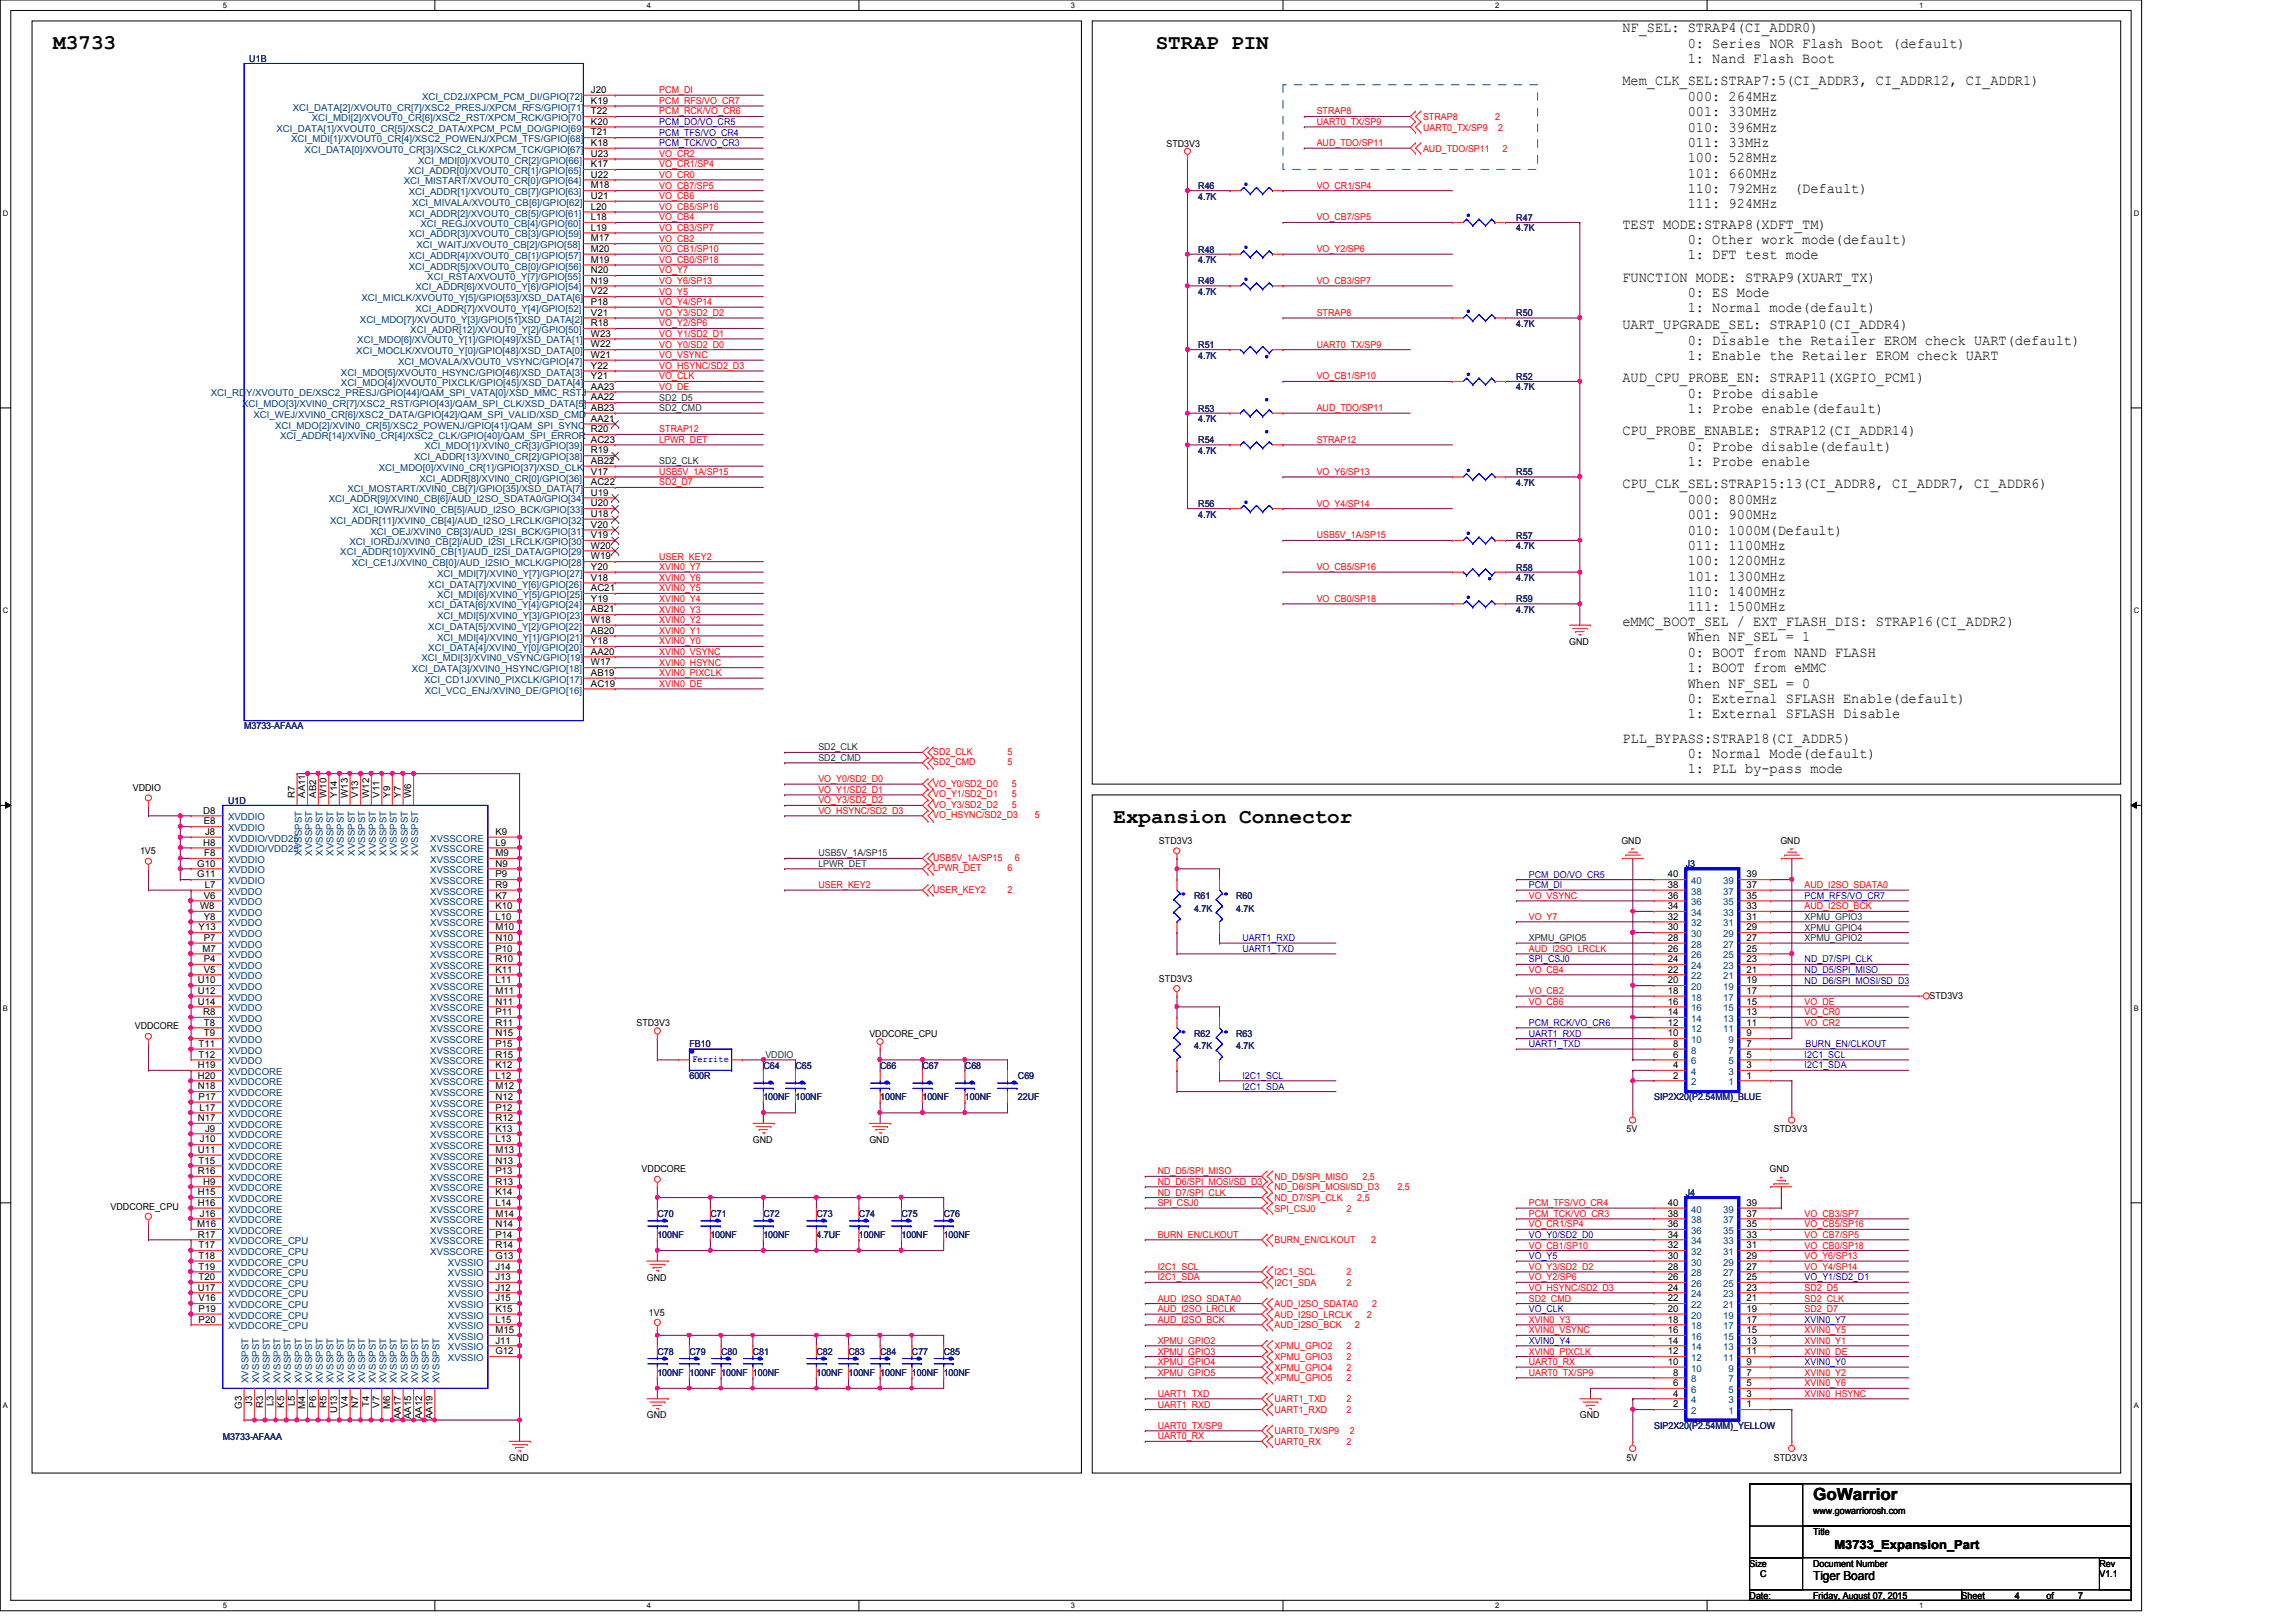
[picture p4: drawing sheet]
<svg xmlns="http://www.w3.org/2000/svg" width="297mm" height="210mm" viewBox="0 0 297 210" stroke-linecap="round" stroke-linejoin="round" font-family="sans-serif">
<defs><g id="words">
<g font-size="3.9" fill="#00f">
<text x="88.3" y="136.3">.</text>
<text x="98.5" y="140.3">. .</text>
<text x="113.6" y="140.3">.</text>
<text x="119.1" y="140.3">.</text>
<text x="124.6" y="140.3">.</text>
<text x="130" y="140.3">.</text>
<text x="84.8" y="158.1">.</text>
<text x="91.6" y="158.1">.</text>
<text x="98.5" y="158.1">.</text>
<text x="105.4" y="158.1">.</text>
<text x="110.9" y="158.1">.</text>
<text x="116.3" y="158.1">.</text>
<text x="121.8" y="158.1">.</text>
<text x="84.8" y="175.9">. . . .</text>
<text x="105.4" y="175.9">. . . . .</text>
</g>
<g font-size="2.9" fill="#00f">
<text x="161.3" y="24.7" transform="rotate(-90 161.3 24.7)">.</text>
<text x="190.1" y="28.8" transform="rotate(-90 190.1 28.8)">.</text>
<text x="161.3" y="32.9" transform="rotate(-90 161.3 32.9)">.</text>
<text x="161.3" y="37" transform="rotate(-90 161.3 37)">.</text>
<text x="190.1" y="41.1" transform="rotate(-90 190.1 41.1)">.</text>
<text x="163.8" y="45.3" transform="rotate(90 163.8 45.3)">.</text>
<text x="163.8" y="50.9" transform="rotate(90 163.8 50.9)">.</text>
<text x="190.1" y="49.4" transform="rotate(-90 190.1 49.4)">.</text>
<text x="163.8" y="55" transform="rotate(90 163.8 55)">.</text>
<text x="161.3" y="65.8" transform="rotate(-90 161.3 65.8)">.</text>
<text x="190.1" y="61.7" transform="rotate(-90 190.1 61.7)">.</text>
<text x="190.1" y="69.9" transform="rotate(-90 190.1 69.9)">.</text>
<text x="192.6" y="74" transform="rotate(90 192.6 74)">.</text>
<text x="190.1" y="78.1" transform="rotate(-90 190.1 78.1)">.</text>
<text x="152.3" y="115.8">.</text>
<text x="157.8" y="115.8">.</text>
<text x="152.3" y="133.7">.</text>
<text x="157.8" y="133.7">.</text>
</g>
<g font-size="2.7">
<text x="6.9" y="6.4">M3733</text>
<text x="149.5" y="6.4">STRAP PIN</text>
<text x="144.1" y="106.5">Expansion Connector</text>
</g>
<text font-size="2.2" x="234.6" y="194.1">GoWarrior</text>
<g font-size="1.9">
<text x="209.9" y="4.2">NF_SEL: STRAP4(CI_ADDR0)</text>
<text x="209.9" y="11">Mem_CLK_SEL:STRAP7:5(CI_ADDR3, CI_ADDR12, CI_ADDR1)</text>
<text x="218.3" y="6.2">0: Series NOR Flash Boot (default)</text>
<text x="218.3" y="8.2">1: Nand Flash Boot</text>
<text x="218.3" y="13">000: 264MHz</text>
<text x="218.3" y="15">001: 330MHz</text>
<text x="218.3" y="17">010: 396MHz</text>
<text x="218.3" y="19">011: 33MHz</text>
<text x="218.3" y="21">100: 528MHz</text>
<text x="218.3" y="23">101: 660MHz</text>
<text x="209.9" y="29.6">TEST MODE:STRAP8(XDFT_TM)</text>
<text x="218.3" y="25">110: 792MHz</text>
<text x="218.3" y="27">111: 924MHz</text>
<text x="232.1" y="25">(Default)</text>
<text x="218.3" y="31.6">0: Other work mode(default)</text>
<text x="218.3" y="33.6">1: DFT test mode</text>
<text x="209.9" y="36.4">FUNCTION MODE: STRAP9(XUART_TX)</text>
<text x="218.3" y="38.4">0: ES Mode</text>
<text x="218.3" y="40.4">1: Normal mode(default)</text>
<text x="209.9" y="42.6">UART_UPGRADE_SEL: STRAP10(CI_ADDR4)</text>
<text x="218.3" y="44.6">0: Disable the Retailer EROM check UART(default)</text>
<text x="218.3" y="46.6">1: Enable the Retailer EROM check UART</text>
<text x="209.9" y="49.5">AUD_CPU_PROBE_EN: STRAP11(XGPIO_PCM1)</text>
<text x="218.3" y="51.5">0: Probe disable</text>
<text x="218.3" y="53.5">1: Probe enable(default)</text>
<text x="209.9" y="56.3">CPU_PROBE_ENABLE: STRAP12(CI_ADDR14)</text>
<text x="218.3" y="58.3">0: Probe disable(default)</text>
<text x="209.9" y="63.2">CPU_CLK_SEL:STRAP15:13(CI_ADDR8, CI_ADDR7, CI_ADDR6)</text>
<text x="218.3" y="65.2">000: 800MHz</text>
<text x="218.3" y="60.3">1: Probe enable</text>
<text x="218.3" y="67.2">001: 900MHz</text>
<text x="218.3" y="69.2">010: 1000M(Default)</text>
<text x="218.3" y="71.2">011: 1100MHz</text>
<text x="218.3" y="73.2">100: 1200MHz</text>
<text x="218.3" y="75.1">101: 1300MHz</text>
<text x="218.3" y="77.1">110: 1400MHz</text>
<text x="209.9" y="81">eMMC_BOOT_SEL / EXT_FLASH_DIS: STRAP16(CI_ADDR2)</text>
<text x="218.3" y="79.1">111: 1500MHz</text>
<text x="218.3" y="83">When NF_SEL = 1</text>
<text x="218.3" y="85">0: BOOT from NAND FLASH</text>
<text x="218.3" y="87">1: BOOT from eMMC</text>
<text x="218.3" y="89">When NF_SEL = 0</text>
<text x="218.3" y="91">0: External SFLASH Enable(default)</text>
<text x="218.3" y="93">1: External SFLASH Disable</text>
<text x="209.9" y="96.1">PLL_BYPASS:STRAP18(CI_ADDR5)</text>
<text x="218.3" y="98.1">0: Normal Mode(default)</text>
<text x="218.3" y="100.1">1: PLL by-pass mode</text>
</g>
<g font-size="1.6">
<text x="237.3" y="200.4">M3733_Expansion_Part</text>
<text x="234.6" y="204.4">Tiger Board</text>
</g>
<g font-size="1.2" fill="#000080">
<text x="32.3" y="8">U1B</text>
<text x="155" y="24.4">R46</text>
<text x="155" y="25.8">4.7K</text>
<text x="196.2" y="28.6">R47</text>
<text x="196.2" y="29.9">4.7K</text>
<text x="155" y="32.7">R48</text>
<text x="155" y="34">4.7K</text>
<text x="155" y="36.8">R49</text>
<text x="155" y="38.1">4.7K</text>
<text x="196.2" y="40.9">R50</text>
<text x="155" y="45">R51</text>
<text x="155" y="46.4">4.7K</text>
<text x="196.2" y="42.3">4.7K</text>
<text x="155" y="53.3">R53</text>
<text x="196.2" y="49.1">R52</text>
<text x="196.2" y="50.5">4.7K</text>
<text x="155" y="54.6">4.7K</text>
<text x="155" y="57.4">R54</text>
<text x="155" y="58.7">4.7K</text>
<text x="155" y="65.6">R56</text>
<text x="196.2" y="61.5">R55</text>
<text x="196.2" y="62.9">4.7K</text>
<text x="155" y="67">4.7K</text>
<text x="196.2" y="69.7">R57</text>
<text x="196.2" y="71.1">4.7K</text>
<text x="196.2" y="73.8">R58</text>
<text x="196.2" y="75.2">4.7K</text>
<text x="196.2" y="77.9">R59</text>
<text x="196.2" y="79.3">4.7K</text>
<text x="31.6" y="94.4">M3733-AFAAA</text>
<text x="29.5" y="104">U1D</text>
<text x="218.1" y="112.2">J3</text>
<text x="154.5" y="116.3">R61</text>
<text x="154.5" y="118">4.7K</text>
<text x="159.9" y="116.3">R60</text>
<text x="159.9" y="118">4.7K</text>
<text x="89.2" y="135.6">FB10</text>
<text x="154.5" y="134.2">R62</text>
<text x="154.5" y="135.8">4.7K</text>
<text x="159.9" y="134.2">R63</text>
<text x="159.9" y="135.8">4.7K</text>
<text x="89.2" y="139.7">600R</text>
<text x="98.8" y="138.3">C64</text>
<text x="98.8" y="142.4">100NF 100NF</text>
<text x="102.9" y="138.3">C65</text>
<text x="113.9" y="138.3">C66</text>
<text x="113.9" y="142.4">100NF</text>
<text x="119.3" y="138.3">C67</text>
<text x="119.3" y="142.4">100NF</text>
<text x="124.8" y="138.3">C68</text>
<text x="124.8" y="142.4">100NF</text>
<text x="131.7" y="139.7">C69</text>
<text x="131.7" y="142.4">22UF</text>
<text x="214" y="142.4">SIP2X20(P2.54MM)_BLUE</text>
<text x="218.1" y="154.7">J4</text>
<text x="85" y="157.5">C70</text>
<text x="85" y="160.2">100NF</text>
<text x="91.9" y="157.5">C71</text>
<text x="91.9" y="160.2">100NF</text>
<text x="98.8" y="157.5">C72</text>
<text x="98.8" y="160.2">100NF</text>
<text x="105.6" y="157.5">C73</text>
<text x="105.6" y="160.2">4.7UF</text>
<text x="111.1" y="157.5">C74</text>
<text x="111.1" y="160.2">100NF</text>
<text x="116.6" y="157.5">C75</text>
<text x="116.6" y="160.2">100NF</text>
<text x="122.1" y="157.5">C76</text>
<text x="122.1" y="160.2">100NF</text>
<text x="85" y="175.3">C78</text>
<text x="85" y="178.1">100NF 100NF 100NF 100NF</text>
<text x="89.2" y="175.3">C79</text>
<text x="93.3" y="175.3">C80</text>
<text x="97.4" y="175.3">C81</text>
<text x="105.6" y="175.3">C82</text>
<text x="105.6" y="178.1">100NF 100NF 100NF 100NF 100NF</text>
<text x="109.8" y="175.3">C83</text>
<text x="113.9" y="175.3">C84</text>
<text x="118" y="175.3">C77</text>
<text x="122.1" y="175.3">C85</text>
<text x="214" y="184.9">SIP2X20(P2.54MM)_YELLOW</text>
<text x="28.8" y="186.3">M3733-AFAAA</text>
</g>
<g font-size="1.2" fill="#004080">
<text x="35.8" y="17">XCI_DATA[1]/XVOUT0_CR[5]/XSC2_DATA/XPCM_PCM_DO/GPIO[69]</text>
<text x="37.9" y="14.3">XCI_DATA[2]/XVOUT0_CR[7]/XSC2_PRESJ/XPCM_RFS/GPIO[71]</text>
<text x="40.3" y="15.7">XCI_MDI[2]/XVOUT0_CR[6]/XSC2_RST/XPCM_RCK/GPIO[70]</text>
<text x="54.6" y="12.9">XCI_CD2J/XPCM_PCM_DI/GPIO[72]</text>
<text x="37.7" y="18.4">XCI_MDI[1]/XVOUT0_CR[4]/XSC2_POWENJ/XPCM_TFS/GPIO[68]</text>
<text x="39.4" y="19.8">XCI_DATA[0]/XVOUT0_CR[3]/XSC2_CLK/XPCM_TCK/GPIO[67]</text>
<text x="52.2" y="23.9">XCI_MISTART/XVOUT0_CR[0]/GPIO[64]</text>
<text x="52.8" y="22.5">XCI_ADDR[0]/XVOUT0_CR[1]/GPIO[65]</text>
<text x="54.1" y="21.2">XCI_MDI[0]/XVOUT0_CR[2]/GPIO[66]</text>
<text x="52.9" y="28">XCI_ADDR[2]/XVOUT0_CB[5]/GPIO[61]</text>
<text x="52.9" y="25.3">XCI_ADDR[1]/XVOUT0_CB[7]/GPIO[63]</text>
<text x="53.3" y="26.6">XCI_MIVALA/XVOUT0_CB[6]/GPIO[62]</text>
<text x="54.4" y="29.4">XCI_REGJ/XVOUT0_CB[4]/GPIO[60]</text>
<text x="52.9" y="34.9">XCI_ADDR[5]/XVOUT0_CB[0]/GPIO[56]</text>
<text x="52.9" y="33.5">XCI_ADDR[4]/XVOUT0_CB[1]/GPIO[57]</text>
<text x="52.9" y="30.7">XCI_ADDR[3]/XVOUT0_CB[3]/GPIO[59]</text>
<text x="53.9" y="32.1">XCI_WAITJ/XVOUT0_CB[2]/GPIO[58]</text>
<text x="46.6" y="41.7">XCI_MDO[7]/XVOUT0_Y[3]/GPIO[51]XSD_DATA[2]</text>
<text x="46.8" y="39">XCI_MICLK/XVOUT0_Y[5]/GPIO[53]/XSD_DATA[6]</text>
<text x="53.8" y="40.3">XCI_ADDR[7]/XVOUT0_Y[4]/GPIO[52]</text>
<text x="53.8" y="37.6">XCI_ADDR[6]/XVOUT0_Y[6]/GPIO[54]</text>
<text x="55.3" y="36.2">XCI_RSTA/XVOUT0_Y[7]/GPIO[55]</text>
<text x="46.1" y="45.8">XCI_MOCLK/XVOUT0_Y[0]/GPIO[48]/XSD_DATA[0]</text>
<text x="46.2" y="44.4">XCI_MDO[6]/XVOUT0_Y[1]/GPIO[49]/XSD_DATA[1]</text>
<text x="51.5" y="47.2">XCI_MOVALA/XVOUT0_VSYNC/GPIO[47]</text>
<text x="53.1" y="43.1">XCI_ADDR[12]/XVOUT0_Y[2]/GPIO[50]</text>
<text x="27.3" y="51.3">XCI_RDY/XVOUT0_DE/XSC2_PRESJ/GPIO[44]/QAM_SPI_VATA[0]/XSD_MMC_RSTJ</text>
<text x="31.3" y="52.7">XCI_MDO[3]/XVIN0_CR[7]/XSC2_RST/GPIO[43]/QAM_SPI_CLK/XSD_DATA[5]</text>
<text x="44.1" y="50">XCI_MDO[4]/XVOUT0_PIXCLK/GPIO[45]/XSD_DATA[4]</text>
<text x="44.1" y="48.6">XCI_MDO[5]/XVOUT0_HSYNC/GPIO[46]/XSD_DATA[3]</text>
<text x="32.8" y="54.1">XCI_WEJ/XVIN0_CR[6]/XSC2_DATA/GPIO[42]/QAM_SPI_VALID/XSD_CMD</text>
<text x="35.6" y="55.5">XCI_MDO[2]/XVIN0_CR[5]/XSC2_POWENJ/GPIO[41]/QAM_SPI_SYNC</text>
<text x="36.2" y="56.8">XCI_ADDR[14]/XVIN0_CR[4]/XSC2_CLK/GPIO[40]/QAM_SPI_ERROR</text>
<text x="53.6" y="59.6">XCI_ADDR[13]/XVIN0_CR[2]/GPIO[38]</text>
<text x="54.9" y="58.2">XCI_MDO[1]/XVIN0_CR[3]/GPIO[39]</text>
<text x="42.5" y="65">XCI_ADDR[9]/XVIN0_CB[6]/AUD_I2SO_SDATA0/GPIO[34]</text>
<text x="45" y="63.7">XCI_MOSTART/XVIN0_CB[7]/GPIO[35]/XSD_DATA[7]</text>
<text x="49" y="60.9">XCI_MDO[0]/XVIN0_CR[1]/GPIO[37]/XSD_CLK</text>
<text x="54.3" y="62.3">XCI_ADDR[8]/XVIN0_CR[0]/GPIO[36]</text>
<text x="42.7" y="67.8">XCI_ADDR[11]/XVIN0_CB[4]/AUD_I2SO_LRCLK/GPIO[32]</text>
<text x="44" y="71.9">XCI_ADDR[10]/XVIN0_CB[1]/AUD_I2SI_DATA/GPIO[29]</text>
<text x="45.2" y="70.5">XCI_IORDJ/XVIN0_CB[2]/AUD_I2SI_LRCLK/GPIO[30]</text>
<text x="45.6" y="66.4">XCI_IOWRJ/XVIN0_CB[5]/AUD_I2SO_BCK/GPIO[33]</text>
<text x="47.9" y="69.2">XCI_OEJ/XVIN0_CB[3]/AUD_I2SI_BCK/GPIO[31]</text>
<text x="45.5" y="73.3">XCI_CE1J/XVIN0_CB[0]/AUD_I2SIO_MCLK/GPIO[28]</text>
<text x="55.4" y="76">XCI_DATA[7]/XVIN0_Y[6]/GPIO[26]</text>
<text x="56.6" y="77.4">XCI_MDI[6]/XVIN0_Y[5]/GPIO[25]</text>
<text x="56.6" y="74.6">XCI_MDI[7]/XVIN0_Y[7]/GPIO[27]</text>
<text x="55.4" y="81.5">XCI_DATA[5]/XVIN0_Y[2]/GPIO[22]</text>
<text x="55.4" y="78.7">XCI_DATA[6]/XVIN0_Y[4]/GPIO[24]</text>
<text x="56.6" y="82.9">XCI_MDI[4]/XVIN0_Y[1]/GPIO[21]</text>
<text x="56.6" y="80.1">XCI_MDI[5]/XVIN0_Y[3]/GPIO[23]</text>
<text x="53.3" y="87">XCI_DATA[3]/XVIN0_HSYNC/GPIO[18]</text>
<text x="54.5" y="85.6">XCI_MDI[3]/XVIN0_VSYNC/GPIO[19]</text>
<text x="54.9" y="88.3">XCI_CD1J/XVIN0_PIXCLK/GPIO[17]</text>
<text x="54.9" y="89.7">XCI_VCC_ENJ/XVIN0_DE/GPIO[16]</text>
<text x="55.4" y="84.2">XCI_DATA[4]/XVIN0_Y[0]/GPIO[20]</text>
<text x="29.5" y="106.2">XVDDIO</text>
<text x="29.5" y="107.6">XVDDIO</text>
<text x="29.5" y="111.7">XVDDIO</text>
<text x="29.5" y="113">XVDDIO</text>
<text x="29.5" y="110.3">XVDDIO/VDD25</text>
<text x="29.5" y="108.9">XVDDIO/VDD25</text>
<text x="39" y="110.7" transform="rotate(-90 39 110.7)">XVSSPST</text>
<text x="40.4" y="110.7" transform="rotate(-90 40.4 110.7)">XVSSPST</text>
<text x="41.8" y="110.7" transform="rotate(-90 41.8 110.7)">XVSSPST</text>
<text x="43.1" y="110.7" transform="rotate(-90 43.1 110.7)">XVSSPST</text>
<text x="44.5" y="110.7" transform="rotate(-90 44.5 110.7)">XVSSPST</text>
<text x="45.9" y="110.7" transform="rotate(-90 45.9 110.7)">XVSSPST</text>
<text x="47.2" y="110.7" transform="rotate(-90 47.2 110.7)">XVSSPST</text>
<text x="48.6" y="110.7" transform="rotate(-90 48.6 110.7)">XVSSPST</text>
<text x="50" y="110.7" transform="rotate(-90 50 110.7)">XVSSPST</text>
<text x="51.3" y="110.7" transform="rotate(-90 51.3 110.7)">XVSSPST</text>
<text x="52.7" y="110.7" transform="rotate(-90 52.7 110.7)">XVSSPST</text>
<text x="54.1" y="110.7" transform="rotate(-90 54.1 110.7)">XVSSPST</text>
<text x="55.7" y="108.9">XVSSCORE</text>
<text x="55.7" y="110.3">XVSSCORE</text>
<text x="55.7" y="111.7">XVSSCORE</text>
<text x="55.7" y="113">XVSSCORE</text>
<text x="29.5" y="114.4">XVDDIO</text>
<text x="29.5" y="115.8">XVDDO</text>
<text x="29.5" y="117.2">XVDDO</text>
<text x="29.5" y="118.5">XVDDO</text>
<text x="29.5" y="119.9">XVDDO</text>
<text x="55.7" y="114.4">XVSSCORE</text>
<text x="55.7" y="115.8">XVSSCORE</text>
<text x="55.7" y="117.2">XVSSCORE</text>
<text x="55.7" y="118.5">XVSSCORE</text>
<text x="55.7" y="119.9">XVSSCORE</text>
<text x="218.8" y="119.9">32</text>
<text x="218.8" y="118.5">34</text>
<text x="218.8" y="117.2">36</text>
<text x="218.8" y="115.8">38</text>
<text x="218.8" y="114.4">40</text>
<text x="222.9" y="119.9">31</text>
<text x="222.9" y="118.5">33</text>
<text x="222.9" y="117.2">35</text>
<text x="222.9" y="115.8">37</text>
<text x="222.9" y="114.4">39</text>
<text x="29.5" y="121.3">XVDDO</text>
<text x="29.5" y="122.6">XVDDO</text>
<text x="29.5" y="124">XVDDO</text>
<text x="29.5" y="125.4">XVDDO</text>
<text x="55.7" y="121.3">XVSSCORE</text>
<text x="55.7" y="122.6">XVSSCORE</text>
<text x="55.7" y="124">XVSSCORE</text>
<text x="55.7" y="125.4">XVSSCORE</text>
<text x="218.8" y="125.4">24</text>
<text x="218.8" y="124">26</text>
<text x="218.8" y="122.6">28</text>
<text x="218.8" y="121.3">30</text>
<text x="222.9" y="125.4">23</text>
<text x="222.9" y="124">25</text>
<text x="222.9" y="122.6">27</text>
<text x="222.9" y="121.3">29</text>
<text x="29.5" y="126.7">XVDDO</text>
<text x="29.5" y="128.1">XVDDO</text>
<text x="29.5" y="129.5">XVDDO</text>
<text x="29.5" y="130.9">XVDDO</text>
<text x="55.7" y="126.7">XVSSCORE</text>
<text x="55.7" y="128.1">XVSSCORE</text>
<text x="55.7" y="129.5">XVSSCORE</text>
<text x="55.7" y="130.9">XVSSCORE</text>
<text x="218.8" y="130.9">16</text>
<text x="218.8" y="129.5">18</text>
<text x="218.8" y="128.1">20</text>
<text x="218.8" y="126.7">22</text>
<text x="222.9" y="130.9">15</text>
<text x="222.9" y="129.5">17</text>
<text x="222.9" y="128.1">19</text>
<text x="222.9" y="126.7">21</text>
<text x="29.5" y="132.2">XVDDO</text>
<text x="29.5" y="133.6">XVDDO</text>
<text x="29.5" y="135">XVDDO</text>
<text x="29.5" y="136.4">XVDDO</text>
<text x="29.5" y="137.8">XVDDO</text>
<text x="55.7" y="132.2">XVSSCORE</text>
<text x="55.7" y="133.6">XVSSCORE</text>
<text x="55.7" y="135">XVSSCORE</text>
<text x="55.7" y="136.4">XVSSCORE</text>
<text x="55.7" y="137.8">XVSSCORE</text>
<text x="218.8" y="137.8">6</text>
<text x="218.8" y="136.4">8</text>
<text x="218.8" y="135">10</text>
<text x="218.8" y="133.6">12</text>
<text x="218.8" y="132.2">14</text>
<text x="222.9" y="133.6">11</text>
<text x="222.9" y="132.2">13</text>
<text x="223.6" y="137.8">5</text>
<text x="223.6" y="136.4">7</text>
<text x="223.6" y="135">9</text>
<text x="29.5" y="139.1">XVDDCORE</text>
<text x="29.5" y="140.5">XVDDCORE</text>
<text x="29.5" y="141.9">XVDDCORE</text>
<text x="29.5" y="143.2">XVDDCORE</text>
<text x="55.7" y="139.1">XVSSCORE</text>
<text x="55.7" y="140.5">XVSSCORE</text>
<text x="55.7" y="141.9">XVSSCORE</text>
<text x="55.7" y="143.2">XVSSCORE</text>
<text x="218.8" y="140.5">2</text>
<text x="218.8" y="139.1">4</text>
<text x="223.6" y="140.5">1</text>
<text x="223.6" y="139.1">3</text>
<text x="29.5" y="144.6">XVDDCORE</text>
<text x="29.5" y="146">XVDDCORE</text>
<text x="29.5" y="147.3">XVDDCORE</text>
<text x="29.5" y="148.7">XVDDCORE</text>
<text x="55.7" y="144.6">XVSSCORE</text>
<text x="55.7" y="146">XVSSCORE</text>
<text x="55.7" y="147.3">XVSSCORE</text>
<text x="55.7" y="148.7">XVSSCORE</text>
<text x="29.5" y="150.1">XVDDCORE</text>
<text x="29.5" y="151.5">XVDDCORE</text>
<text x="29.5" y="152.8">XVDDCORE</text>
<text x="29.5" y="154.2">XVDDCORE</text>
<text x="29.5" y="155.6">XVDDCORE</text>
<text x="55.7" y="150.1">XVSSCORE</text>
<text x="55.7" y="151.5">XVSSCORE</text>
<text x="55.7" y="152.8">XVSSCORE</text>
<text x="55.7" y="154.2">XVSSCORE</text>
<text x="55.7" y="155.6">XVSSCORE</text>
<text x="29.5" y="156.9">XVDDCORE</text>
<text x="29.5" y="158.3">XVDDCORE</text>
<text x="29.5" y="161">XVDDCORE_CPU</text>
<text x="29.5" y="159.7">XVDDCORE</text>
<text x="55.7" y="156.9">XVSSCORE</text>
<text x="55.7" y="158.3">XVSSCORE</text>
<text x="55.7" y="159.7">XVSSCORE</text>
<text x="55.7" y="161">XVSSCORE</text>
<text x="218.8" y="161">34</text>
<text x="218.8" y="159.7">36</text>
<text x="218.8" y="158.3">38</text>
<text x="218.8" y="156.9">40</text>
<text x="222.9" y="161">33</text>
<text x="222.9" y="159.7">35</text>
<text x="222.9" y="158.3">37</text>
<text x="222.9" y="156.9">39</text>
<text x="29.5" y="162.4">XVDDCORE_CPU</text>
<text x="29.5" y="163.8">XVDDCORE_CPU</text>
<text x="29.5" y="165.2">XVDDCORE_CPU</text>
<text x="29.5" y="166.5">XVDDCORE_CPU</text>
<text x="29.5" y="167.9">XVDDCORE_CPU</text>
<text x="55.7" y="162.4">XVSSCORE</text>
<text x="58" y="163.8">XVSSIO</text>
<text x="58" y="165.2">XVSSIO</text>
<text x="58" y="166.5">XVSSIO</text>
<text x="58" y="167.9">XVSSIO</text>
<text x="218.8" y="167.9">24</text>
<text x="218.8" y="166.5">26</text>
<text x="218.8" y="165.2">28</text>
<text x="218.8" y="163.8">30</text>
<text x="218.8" y="162.4">32</text>
<text x="222.9" y="167.9">23</text>
<text x="222.9" y="166.5">25</text>
<text x="222.9" y="165.2">27</text>
<text x="222.9" y="163.8">29</text>
<text x="222.9" y="162.4">31</text>
<text x="29.5" y="169.3">XVDDCORE_CPU</text>
<text x="29.5" y="170.6">XVDDCORE_CPU</text>
<text x="29.5" y="172">XVDDCORE_CPU</text>
<text x="58" y="169.3">XVSSIO</text>
<text x="58" y="170.6">XVSSIO</text>
<text x="58" y="172">XVSSIO</text>
<text x="58" y="173.4">XVSSIO</text>
<text x="218.8" y="173.4">16</text>
<text x="218.8" y="172">18</text>
<text x="218.8" y="170.6">20</text>
<text x="218.8" y="169.3">22</text>
<text x="222.9" y="173.4">15</text>
<text x="222.9" y="172">17</text>
<text x="222.9" y="170.6">19</text>
<text x="222.9" y="169.3">21</text>
<text x="32.2" y="179" transform="rotate(-90 32.2 179)">XVSSPST</text>
<text x="33.5" y="179" transform="rotate(-90 33.5 179)">XVSSPST</text>
<text x="34.9" y="179" transform="rotate(-90 34.9 179)">XVSSPST</text>
<text x="36.3" y="179" transform="rotate(-90 36.3 179)">XVSSPST</text>
<text x="37.6" y="179" transform="rotate(-90 37.6 179)">XVSSPST</text>
<text x="39" y="179" transform="rotate(-90 39 179)">XVSSPST</text>
<text x="40.4" y="179" transform="rotate(-90 40.4 179)">XVSSPST</text>
<text x="41.8" y="179" transform="rotate(-90 41.8 179)">XVSSPST</text>
<text x="43.1" y="179" transform="rotate(-90 43.1 179)">XVSSPST</text>
<text x="44.5" y="179" transform="rotate(-90 44.5 179)">XVSSPST</text>
<text x="45.9" y="179" transform="rotate(-90 45.9 179)">XVSSPST</text>
<text x="47.2" y="179" transform="rotate(-90 47.2 179)">XVSSPST</text>
<text x="48.6" y="179" transform="rotate(-90 48.6 179)">XVSSPST</text>
<text x="50" y="179" transform="rotate(-90 50 179)">XVSSPST</text>
<text x="51.3" y="179" transform="rotate(-90 51.3 179)">XVSSPST</text>
<text x="52.7" y="179" transform="rotate(-90 52.7 179)">XVSSPST</text>
<text x="54.1" y="179" transform="rotate(-90 54.1 179)">XVSSPST</text>
<text x="55.5" y="179" transform="rotate(-90 55.5 179)">XVSSPST</text>
<text x="56.9" y="179" transform="rotate(-90 56.9 179)">XVSSPST</text>
<text x="58" y="174.8">XVSSIO</text>
<text x="58" y="176.1">XVSSIO</text>
<text x="218.8" y="178.9">8</text>
<text x="218.8" y="177.5">10</text>
<text x="218.8" y="176.1">12</text>
<text x="218.8" y="174.8">14</text>
<text x="222.9" y="176.1">11</text>
<text x="222.9" y="174.8">13</text>
<text x="223.6" y="178.9">7</text>
<text x="223.6" y="177.5">9</text>
<text x="218.8" y="183">2</text>
<text x="218.8" y="181.6">4</text>
<text x="218.8" y="180.3">6</text>
<text x="223.6" y="183">1</text>
<text x="223.6" y="181.6">3</text>
<text x="223.6" y="180.3">5</text>
</g>
<g font-size="1.2">
<text x="76.5" y="17.5">T21</text>
<text x="76.5" y="16.1">K20</text>
<text x="76.5" y="14.8">T22</text>
<text x="76.5" y="13.4">K19</text>
<text x="76.5" y="12">J20</text>
<text x="76.5" y="23">U22</text>
<text x="76.5" y="21.6">K17</text>
<text x="76.5" y="20.3">U23</text>
<text x="76.5" y="18.9">K18</text>
<text x="150.9" y="19">STD3V3</text>
<text x="76.5" y="29.8">L19</text>
<text x="76.5" y="28.5">L18</text>
<text x="76.5" y="27.1">L20</text>
<text x="76.5" y="25.7">U21</text>
<text x="76.5" y="24.4">M18</text>
<text x="76.5" y="35.3">N20</text>
<text x="76.5" y="34">M19</text>
<text x="76.5" y="32.6">M20</text>
<text x="76.5" y="31.2">M17</text>
<text x="76.5" y="40.9">V21</text>
<text x="76.5" y="39.5">P18</text>
<text x="76.5" y="38.1">V22</text>
<text x="76.5" y="36.7">N19</text>
<text x="76.5" y="47.7">Y22</text>
<text x="76.5" y="46.3">W21</text>
<text x="76.5" y="45">W22</text>
<text x="76.5" y="43.6">W23</text>
<text x="76.5" y="42.2">R18</text>
<text x="76.5" y="53.2">AB23</text>
<text x="76.5" y="51.8">AA22</text>
<text x="76.5" y="50.4">AA23</text>
<text x="76.5" y="49.1">Y21</text>
<text x="76.5" y="58.7">R19</text>
<text x="76.5" y="57.3">AC23</text>
<text x="76.5" y="55.9">R20</text>
<text x="76.5" y="54.6">AA21</text>
<text x="76.5" y="65.5">U20</text>
<text x="76.5" y="64.1">U19</text>
<text x="76.5" y="62.8">AC22</text>
<text x="76.5" y="61.4">V17</text>
<text x="76.5" y="60">AB22</text>
<text x="76.5" y="71">W20</text>
<text x="76.5" y="69.6">V19</text>
<text x="76.5" y="68.3">V20</text>
<text x="76.5" y="66.9">U18</text>
<text x="76.5" y="77.9">Y19</text>
<text x="76.5" y="76.5">AC21</text>
<text x="76.5" y="75.1">V18</text>
<text x="76.5" y="73.7">Y20</text>
<text x="76.5" y="72.4">W19</text>
<text x="76.5" y="83.4">Y18</text>
<text x="76.5" y="82">AB20</text>
<text x="76.5" y="80.6">W18</text>
<text x="76.5" y="79.2">AB21</text>
<text x="203" y="83.4">GND</text>
<text x="76.5" y="88.9">AC19</text>
<text x="76.5" y="87.5">AB19</text>
<text x="76.5" y="86.1">W17</text>
<text x="76.5" y="84.7">AA20</text>
<text x="17.2" y="102.4">VDDIO</text>
<text x="26.3" y="105.3">D8</text>
<text x="26.4" y="106.7">E8</text>
<text x="38.1" y="103.3" transform="rotate(-90 38.1 103.3)">R7</text>
<text x="39.5" y="103.3" transform="rotate(-90 39.5 103.3)">AA11</text>
<text x="40.9" y="103.3" transform="rotate(-90 40.9 103.3)">AB2</text>
<text x="42.2" y="103.3" transform="rotate(-90 42.2 103.3)">W10</text>
<text x="43.6" y="103.3" transform="rotate(-90 43.6 103.3)">Y14</text>
<text x="45" y="103.3" transform="rotate(-90 45 103.3)">W13</text>
<text x="46.4" y="103.3" transform="rotate(-90 46.4 103.3)">V13</text>
<text x="47.7" y="103.3" transform="rotate(-90 47.7 103.3)">W12</text>
<text x="49.1" y="103.3" transform="rotate(-90 49.1 103.3)">V11</text>
<text x="50.5" y="103.3" transform="rotate(-90 50.5 103.3)">Y9</text>
<text x="51.9" y="103.3" transform="rotate(-90 51.9 103.3)">Y7</text>
<text x="53.2" y="103.3" transform="rotate(-90 53.2 103.3)">W6</text>
<text x="18.1" y="110.6">1V5</text>
<text x="25.5" y="112.1">G10</text>
<text x="25.5" y="113.5">G11</text>
<text x="26.3" y="109.4">H8</text>
<text x="26.4" y="110.8">F8</text>
<text x="26.5" y="108">J8</text>
<text x="64.1" y="108">K9</text>
<text x="64.1" y="109.4">L9</text>
<text x="64.1" y="110.8">M9</text>
<text x="64.1" y="112.1">N9</text>
<text x="64.1" y="113.5">P9</text>
<text x="149.9" y="109.2">STD3V3</text>
<text x="209.8" y="109.2">GND</text>
<text x="215.8" y="113.5">40</text>
<text x="225.9" y="113.5">39</text>
<text x="230.3" y="109.2">GND</text>
<text x="25.9" y="117.6">W8</text>
<text x="26.4" y="116.3">V6</text>
<text x="26.4" y="119">Y8</text>
<text x="26.5" y="114.9">L7</text>
<text x="64.1" y="114.9">R9</text>
<text x="64.1" y="116.3">K7</text>
<text x="64.1" y="117.6">K10</text>
<text x="64.1" y="119">L10</text>
<text x="215.8" y="119">32</text>
<text x="215.8" y="117.6">34</text>
<text x="215.8" y="116.3">36</text>
<text x="215.8" y="114.9">38</text>
<text x="225.9" y="119">31</text>
<text x="225.9" y="117.6">33</text>
<text x="225.9" y="116.3">35</text>
<text x="225.9" y="114.9">37</text>
<text x="25.7" y="120.4">Y13</text>
<text x="26.2" y="123.1">M7</text>
<text x="26.4" y="121.8">P7</text>
<text x="26.4" y="124.5">P4</text>
<text x="26.4" y="125.9">V5</text>
<text x="64.1" y="120.4">M10</text>
<text x="64.1" y="121.8">N10</text>
<text x="64.1" y="123.1">P10</text>
<text x="64.1" y="124.5">R10</text>
<text x="64.1" y="125.9">K11</text>
<text x="215.8" y="125.9">22</text>
<text x="215.8" y="124.5">24</text>
<text x="215.8" y="123.1">26</text>
<text x="215.8" y="121.8">28</text>
<text x="215.8" y="120.4">30</text>
<text x="225.9" y="125.9">21</text>
<text x="225.9" y="124.5">23</text>
<text x="225.9" y="123.1">25</text>
<text x="225.9" y="121.8">27</text>
<text x="225.9" y="120.4">29</text>
<text x="25.6" y="127.3">U10</text>
<text x="25.6" y="128.6">U12</text>
<text x="25.6" y="130">U14</text>
<text x="26.3" y="131.4">R8</text>
<text x="64.1" y="127.3">L11</text>
<text x="64.1" y="128.6">M11</text>
<text x="64.1" y="130">N11</text>
<text x="64.1" y="131.4">P11</text>
<text x="149.9" y="127">STD3V3</text>
<text x="215.8" y="131.4">14</text>
<text x="215.8" y="130">16</text>
<text x="215.8" y="128.6">18</text>
<text x="215.8" y="127.3">20</text>
<text x="225.9" y="131.4">13</text>
<text x="225.9" y="130">15</text>
<text x="225.9" y="128.6">17</text>
<text x="225.9" y="127.3">19</text>
<text x="249.6" y="129.2">STD3V3</text>
<text x="17.4" y="133.2">VDDCORE</text>
<text x="25.7" y="135.5">T11</text>
<text x="25.7" y="136.9">T12</text>
<text x="26.4" y="132.7">T8</text>
<text x="26.4" y="134.1">T9</text>
<text x="64.1" y="132.7">R11</text>
<text x="64.1" y="134.1">N15</text>
<text x="64.1" y="135.5">P15</text>
<text x="64.1" y="136.9">R15</text>
<text x="82.3" y="132.8">STD3V3</text>
<text x="112.5" y="134.2">VDDCORE_CPU</text>
<text x="215.8" y="134.1">10</text>
<text x="215.8" y="132.7">12</text>
<text x="216.4" y="136.9">6</text>
<text x="216.4" y="135.5">8</text>
<text x="225.9" y="136.9">5</text>
<text x="225.9" y="135.5">7</text>
<text x="225.9" y="134.1">9</text>
<text x="225.9" y="132.7">11</text>
<text x="25.6" y="138.2">H19</text>
<text x="25.6" y="139.6">H20</text>
<text x="25.6" y="141">N18</text>
<text x="25.7" y="142.3">P17</text>
<text x="25.8" y="143.7">L17</text>
<text x="64.1" y="138.2">K12</text>
<text x="64.1" y="139.6">L12</text>
<text x="64.1" y="141">M12</text>
<text x="64.1" y="142.3">N12</text>
<text x="64.1" y="143.7">P12</text>
<text x="216.4" y="139.6">2</text>
<text x="216.4" y="138.2">4</text>
<text x="225.9" y="139.6">1</text>
<text x="225.9" y="138.2">3</text>
<text x="25.6" y="145.1">N17</text>
<text x="25.6" y="149.2">U11</text>
<text x="25.9" y="147.8">J10</text>
<text x="26.5" y="146.4">J9</text>
<text x="64.1" y="145.1">R12</text>
<text x="64.1" y="146.4">K13</text>
<text x="64.1" y="147.8">L13</text>
<text x="64.1" y="149.2">M13</text>
<text x="97.4" y="147.9">GND</text>
<text x="112.5" y="147.9">GND</text>
<text x="210.4" y="146.5">5V</text>
<text x="229.5" y="146.5">STD3V3</text>
<text x="25.6" y="151.9">R16</text>
<text x="25.6" y="154.7">H15</text>
<text x="25.7" y="150.6">T15</text>
<text x="26.3" y="153.3">H9</text>
<text x="64.1" y="150.6">N13</text>
<text x="64.1" y="151.9">P13</text>
<text x="64.1" y="153.3">R13</text>
<text x="64.1" y="154.7">K14</text>
<text x="83" y="151.7">VDDCORE</text>
<text x="228.9" y="151.7">GND</text>
<text x="14.3" y="156.5">VDDCORE_CPU</text>
<text x="25.5" y="158.8">M16</text>
<text x="25.6" y="156">H16</text>
<text x="25.6" y="160.1">R17</text>
<text x="25.7" y="161.5">T17</text>
<text x="25.9" y="157.4">J16</text>
<text x="64.1" y="156">L14</text>
<text x="64.1" y="157.4">M14</text>
<text x="64.1" y="158.8">N14</text>
<text x="64.1" y="160.1">P14</text>
<text x="64.1" y="161.5">R14</text>
<text x="215.8" y="161.5">32</text>
<text x="215.8" y="160.1">34</text>
<text x="215.8" y="158.8">36</text>
<text x="215.8" y="157.4">38</text>
<text x="215.8" y="156">40</text>
<text x="225.9" y="161.5">31</text>
<text x="225.9" y="160.1">33</text>
<text x="225.9" y="158.8">35</text>
<text x="225.9" y="157.4">37</text>
<text x="225.9" y="156">39</text>
<text x="25.6" y="167">U17</text>
<text x="25.7" y="162.9">T18</text>
<text x="25.7" y="164.3">T19</text>
<text x="25.7" y="165.7">T20</text>
<text x="64.1" y="162.9">G13</text>
<text x="64.1" y="164.3">J14</text>
<text x="64.1" y="165.7">J13</text>
<text x="64.1" y="167">J12</text>
<text x="83.7" y="165.7">GND</text>
<text x="215.8" y="167">24</text>
<text x="215.8" y="165.7">26</text>
<text x="215.8" y="164.3">28</text>
<text x="215.8" y="162.9">30</text>
<text x="225.9" y="167">23</text>
<text x="225.9" y="165.7">25</text>
<text x="225.9" y="164.3">27</text>
<text x="225.9" y="162.9">29</text>
<text x="25.7" y="168.4">V16</text>
<text x="25.7" y="169.8">P19</text>
<text x="25.7" y="171.2">P20</text>
<text x="64.1" y="168.4">J15</text>
<text x="64.1" y="169.8">K15</text>
<text x="64.1" y="171.2">L15</text>
<text x="64.1" y="172.5">M15</text>
<text x="64.1" y="173.9">J11</text>
<text x="83.9" y="170.3">1V5</text>
<text x="215.8" y="173.9">14</text>
<text x="215.8" y="172.5">16</text>
<text x="215.8" y="171.2">18</text>
<text x="215.8" y="169.8">20</text>
<text x="215.8" y="168.4">22</text>
<text x="225.9" y="173.9">13</text>
<text x="225.9" y="172.5">15</text>
<text x="225.9" y="171.2">17</text>
<text x="225.9" y="169.8">19</text>
<text x="225.9" y="168.4">21</text>
<text x="64.1" y="175.3">G12</text>
<text x="215.8" y="176.6">10</text>
<text x="215.8" y="175.3">12</text>
<text x="216.4" y="179.4">6</text>
<text x="216.4" y="178">8</text>
<text x="225.9" y="179.4">5</text>
<text x="225.9" y="178">7</text>
<text x="225.9" y="176.6">9</text>
<text x="225.9" y="175.3">11</text>
<text x="31.3" y="182.3" transform="rotate(-90 31.3 182.3)">G3</text>
<text x="32.6" y="181.9" transform="rotate(-90 32.6 181.9)">J3</text>
<text x="34" y="182.2" transform="rotate(-90 34 182.2)">R3</text>
<text x="35.4" y="182" transform="rotate(-90 35.4 182)">L3</text>
<text x="36.7" y="182.2" transform="rotate(-90 36.7 182.2)">K5</text>
<text x="38.1" y="182" transform="rotate(-90 38.1 182)">L5</text>
<text x="39.5" y="182.4" transform="rotate(-90 39.5 182.4)">M4</text>
<text x="40.9" y="182.2" transform="rotate(-90 40.9 182.2)">P6</text>
<text x="42.2" y="182.2" transform="rotate(-90 42.2 182.2)">R5</text>
<text x="43.6" y="182.9" transform="rotate(-90 43.6 182.9)">U13</text>
<text x="45" y="182.2" transform="rotate(-90 45 182.2)">V4</text>
<text x="46.4" y="182.2" transform="rotate(-90 46.4 182.2)">N7</text>
<text x="47.7" y="182.1" transform="rotate(-90 47.7 182.1)">T4</text>
<text x="49.1" y="182.2" transform="rotate(-90 49.1 182.2)">V7</text>
<text x="50.5" y="182.4" transform="rotate(-90 50.5 182.4)">M6</text>
<text x="51.9" y="183.7" transform="rotate(-90 51.9 183.7)">AA17</text>
<text x="53.2" y="183.7" transform="rotate(-90 53.2 183.7)">AA15</text>
<text x="54.6" y="183.7" transform="rotate(-90 54.6 183.7)">AA12</text>
<text x="56" y="183.7" transform="rotate(-90 56 183.7)">AA19</text>
<text x="83.7" y="183.6">GND</text>
<text x="204.4" y="183.6">GND</text>
<text x="216.4" y="182.1">2</text>
<text x="216.4" y="180.7">4</text>
<text x="225.9" y="182.1">1</text>
<text x="225.9" y="180.7">3</text>
<text x="65.9" y="189">GND</text>
<text x="210.4" y="189">5V</text>
<text x="229.5" y="189">STD3V3</text>
<text x="234.6" y="195.9">www.gowarriorosh.com</text>
<text x="226.4" y="202.7">Size</text>
<text x="234.6" y="202.7">Document Number</text>
<text x="234.6" y="198.6">Title</text>
<text x="271.6" y="202.7">Rev</text>
<text x="226.4" y="206.9">Date:</text>
<text x="227.7" y="204.1">C</text>
<text x="234.6" y="206.9">Friday, August 07, 2015</text>
<text x="253.8" y="206.9">Sheet</text>
<text x="260.6" y="206.9">4</text>
<text x="264.7" y="206.9">of</text>
<text x="268.9" y="206.9">7</text>
<text x="271.6" y="204.1">V1.1</text>
</g>
<g font-size="1.2" fill="#f00">
<text x="85.3" y="12.1">PCM_DI</text>
<text x="85.3" y="13.5">PCM_RFS/VO_CR7</text>
<text x="85.3" y="14.8">PCM_RCK/VO_CR6</text>
<text x="170.3" y="14.8">STRAP8</text>
<text x="170.3" y="16.2">UART0_TX/SP9</text>
<text x="184.1" y="15.5">STRAP8</text>
<text x="184.1" y="16.9">UART0_TX/SP9</text>
<text x="193.4" y="15.5">2</text>
<text x="193.8" y="16.9">2</text>
<text x="85.3" y="21.7">VO_CR1/SP4</text>
<text x="85.3" y="20.3">VO_CR2</text>
<text x="85.3" y="23">VO_CR0</text>
<text x="170.3" y="18.9">AUD_TDO/SP11</text>
<text x="184.1" y="19.6">AUD_TDO/SP11</text>
<text x="194.4" y="19.6">2</text>
<text x="85.3" y="24.4">VO_CB7/SP5</text>
<text x="85.3" y="29.9">VO_CB3/SP7</text>
<text x="85.3" y="27.2">VO_CB5/SP16</text>
<text x="85.3" y="25.8">VO_CB6</text>
<text x="85.3" y="28.5">VO_CB4</text>
<text x="170.3" y="28.5">VO_CB7/SP5</text>
<text x="170.3" y="24.4">VO_CR1/SP4</text>
<text x="85.3" y="35.4">VO_Y7</text>
<text x="85.3" y="34">VO_CB0/SP18</text>
<text x="85.3" y="32.6">VO_CB1/SP10</text>
<text x="85.3" y="31.3">VO_CB2</text>
<text x="170.3" y="32.6">VO_Y2/SP6</text>
<text x="85.3" y="38.1">VO_Y5</text>
<text x="85.3" y="39.5">VO_Y4/SP14</text>
<text x="85.3" y="36.7">VO_Y6/SP13</text>
<text x="85.3" y="40.9">VO_Y3/SD2_D2</text>
<text x="170.3" y="40.9">STRAP8</text>
<text x="170.3" y="36.7">VO_CB3/SP7</text>
<text x="85.3" y="46.4">VO_VSYNC</text>
<text x="85.3" y="42.2">VO_Y2/SP6</text>
<text x="85.3" y="47.8">VO_HSYNC/SD2_D3</text>
<text x="85.3" y="43.6">VO_Y1/SD2_D1</text>
<text x="85.3" y="45">VO_Y0/SD2_D0</text>
<text x="170.3" y="45">UART0_TX/SP9</text>
<text x="85.3" y="50.5">VO_DE</text>
<text x="85.3" y="49.1">VO_CLK</text>
<text x="170.3" y="53.2">AUD_TDO/SP11</text>
<text x="170.3" y="49.1">VO_CB1/SP10</text>
<text x="85.3" y="56">STRAP12</text>
<text x="85.3" y="57.3">LPWR_DET</text>
<text x="170.3" y="57.3">STRAP12</text>
<text x="85.3" y="61.5">USB5V_1A/SP15</text>
<text x="85.3" y="62.8">SD2_D7</text>
<text x="170.3" y="61.5">VO_Y6/SP13</text>
<text x="170.3" y="65.6">VO_Y4/SP14</text>
<text x="170.3" y="69.7">USB5V_1A/SP15</text>
<text x="85.3" y="77.9">XVIN0_Y4</text>
<text x="85.3" y="76.5">XVIN0_Y5</text>
<text x="85.3" y="75.2">XVIN0_Y6</text>
<text x="85.3" y="73.8">XVIN0_Y7</text>
<text x="85.3" y="72.4">USER_KEY2</text>
<text x="170.3" y="73.8">VO_CB5/SP16</text>
<text x="170.3" y="77.9">VO_CB0/SP18</text>
<text x="85.3" y="83.4">XVIN0_Y0</text>
<text x="85.3" y="82">XVIN0_Y1</text>
<text x="85.3" y="80.6">XVIN0_Y2</text>
<text x="85.3" y="79.3">XVIN0_Y3</text>
<text x="85.3" y="87.5">XVIN0_PIXCLK</text>
<text x="85.3" y="88.9">XVIN0_DE</text>
<text x="85.3" y="86.1">XVIN0_HSYNC</text>
<text x="85.3" y="84.8">XVIN0_VSYNC</text>
<text x="105.9" y="101.2">VO_Y0/SD2_D0</text>
<text x="120.7" y="99.1">SD2_CMD</text>
<text x="120.7" y="97.7">SD2_CLK</text>
<text x="120.7" y="101.8">VO_Y0/SD2_D0</text>
<text x="130.3" y="99.1">5</text>
<text x="130.3" y="97.7">5</text>
<text x="130.9" y="101.8">5</text>
<text x="105.9" y="102.6">VO_Y1/SD2_D1</text>
<text x="105.9" y="105.3">VO_HSYNC/SD2_D3</text>
<text x="105.9" y="104">VO_Y3/SD2_D2</text>
<text x="120.7" y="103.2">VO_Y1/SD2_D1</text>
<text x="120.7" y="104.6">VO_Y3/SD2_D2</text>
<text x="120.7" y="105.9">VO_HSYNC/SD2_D3</text>
<text x="130.9" y="103.2">5</text>
<text x="130.9" y="104.6">5</text>
<text x="133.9" y="105.9">5</text>
<text x="120.7" y="111.4">USB5V_1A/SP15</text>
<text x="120.7" y="112.8">LPWR_DET</text>
<text x="130.3" y="112.8">6</text>
<text x="131.3" y="111.4">6</text>
<text x="105.9" y="114.9">USER_KEY2</text>
<text x="120.7" y="115.5">USER_KEY2</text>
<text x="130.3" y="115.5">2</text>
<text x="197.8" y="119">VO_Y7</text>
<text x="197.8" y="116.3">VO_VSYNC</text>
<text x="233.5" y="117.7">AUD_I2SO_BCK</text>
<text x="233.5" y="114.9">AUD_I2SO_SDATA0</text>
<text x="197.8" y="123.2">AUD_I2SO_LRCLK</text>
<text x="197.8" y="125.9">VO_CB4</text>
<text x="197.8" y="130">VO_CB6</text>
<text x="197.8" y="128.7">VO_CB2</text>
<text x="233.5" y="131.4">VO_CR0</text>
<text x="233.5" y="130">VO_DE</text>
<text x="233.5" y="132.8">VO_CR2</text>
<text x="149.8" y="152">ND_D5/SPI_MISO</text>
<text x="149.8" y="153.3">ND_D6/SPI_MOSI/SD_D3</text>
<text x="149.8" y="154.7">ND_D7/SPI_CLK</text>
<text x="164.9" y="155.4">ND_D7/SPI_CLK</text>
<text x="164.9" y="154.1">ND_D6/SPI_MOSI/SD_D3</text>
<text x="164.9" y="152.7">ND_D5/SPI_MISO</text>
<text x="175.6" y="155.4">2,5</text>
<text x="176.3" y="152.7">2,5</text>
<text x="180.8" y="154.1">2,5</text>
<text x="149.8" y="156.1">SPI_CSJ0</text>
<text x="149.8" y="160.2">BURN_EN/CLKOUT</text>
<text x="164.9" y="156.8">SPI_CSJ0</text>
<text x="164.9" y="160.9">BURN_EN/CLKOUT</text>
<text x="174.2" y="156.8">2</text>
<text x="177.4" y="160.9">2</text>
<text x="197.8" y="158.8">VO_CR1/SP4</text>
<text x="197.8" y="157.5">PCM_TCK/VO_CR3</text>
<text x="197.8" y="161.6">VO_CB1/SP10</text>
<text x="197.8" y="156.1">PCM_TFS/VO_CR4</text>
<text x="233.5" y="161.6">VO_CB0/SP18</text>
<text x="233.5" y="157.5">VO_CB3/SP7</text>
<text x="233.5" y="160.2">VO_CB7/SP5</text>
<text x="233.5" y="158.8">VO_CB5/SP16</text>
<text x="149.8" y="165.7">I2C1_SDA</text>
<text x="149.8" y="164.3">I2C1_SCL</text>
<text x="164.9" y="166.4">I2C1_SDA</text>
<text x="164.9" y="165">I2C1_SCL</text>
<text x="174.2" y="165">2</text>
<text x="174.2" y="166.4">2</text>
<text x="197.8" y="164.3">VO_Y3/SD2_D2</text>
<text x="197.8" y="167">VO_HSYNC/SD2_D3</text>
<text x="197.8" y="165.7">VO_Y2/SP6</text>
<text x="233.5" y="167">SD2_D5</text>
<text x="233.5" y="162.9">VO_Y6/SP13</text>
<text x="233.5" y="164.3">VO_Y4/SP14</text>
<text x="149.8" y="173.9">XPMU_GPIO2</text>
<text x="149.8" y="169.8">AUD_I2SO_LRCLK</text>
<text x="149.8" y="171.2">AUD_I2SO_BCK</text>
<text x="149.8" y="168.4">AUD_I2SO_SDATA0</text>
<text x="164.9" y="170.5">AUD_I2SO_LRCLK</text>
<text x="164.9" y="171.9">AUD_I2SO_BCK</text>
<text x="164.9" y="169.2">AUD_I2SO_SDATA0</text>
<text x="175.3" y="171.9">2</text>
<text x="176.8" y="170.5">2</text>
<text x="177.5" y="169.2">2</text>
<text x="197.8" y="171.2">XVIN0_Y3</text>
<text x="197.8" y="172.6">XVIN0_VSYNC</text>
<text x="197.8" y="168.4">SD2_CMD</text>
<text x="233.5" y="168.4">SD2_CLK</text>
<text x="233.5" y="172.6">XVIN0_Y5</text>
<text x="233.5" y="173.9">XVIN0_Y1</text>
<text x="233.5" y="169.8">SD2_D7</text>
<text x="149.8" y="175.3">XPMU_GPIO3</text>
<text x="149.8" y="176.7">XPMU_GPIO4</text>
<text x="149.8" y="178.1">XPMU_GPIO5</text>
<text x="164.9" y="176">XPMU_GPIO3</text>
<text x="164.9" y="177.4">XPMU_GPIO4</text>
<text x="164.9" y="178.7">XPMU_GPIO5</text>
<text x="164.9" y="174.6">XPMU_GPIO2</text>
<text x="174.2" y="176">2</text>
<text x="174.2" y="177.4">2</text>
<text x="174.2" y="178.7">2</text>
<text x="174.2" y="174.6">2</text>
<text x="197.8" y="176.7">UART0_RX</text>
<text x="197.8" y="175.3">XVIN0_PIXCLK</text>
<text x="197.8" y="178.1">UART0_TX/SP9</text>
<text x="233.5" y="179.4">XVIN0_Y6</text>
<text x="233.5" y="175.3">XVIN0_DE</text>
<text x="233.5" y="178.1">XVIN0_Y2</text>
<text x="149.8" y="182.2">UART1_RXD</text>
<text x="149.8" y="180.8">UART1_TXD</text>
<text x="149.8" y="184.9">UART0_TX/SP9</text>
<text x="164.9" y="181.5">UART1_TXD</text>
<text x="164.9" y="182.9">UART1_RXD</text>
<text x="164.9" y="185.6">UART0_TX/SP9</text>
<text x="174.2" y="182.9">2</text>
<text x="174.2" y="181.5">2</text>
<text x="174.6" y="185.6">2</text>
<text x="233.5" y="180.8">XVIN0_HSYNC</text>
<text x="149.8" y="186.3">UART0_RX</text>
<text x="164.9" y="187">UART0_RX</text>
<text x="174.2" y="187">2</text>
</g>
<g font-size="1.2" fill="#00f">
<text x="85.3" y="17.6">PCM_TFS/VO_CR4</text>
<text x="85.3" y="16.2">PCM_DO/VO_CR5</text>
<text x="85.3" y="18.9">PCM_TCK/VO_CR3</text>
<text x="197.8" y="113.6">PCM_DO/VO_CR5</text>
<text x="197.8" y="114.9">PCM_DI</text>
<text x="233.5" y="116.3">PCM_RFS/VO_CR7</text>
<text x="160.7" y="123.2">UART1_TXD</text>
<text x="160.7" y="121.8">UART1_RXD</text>
<text x="197.8" y="124.5">SPI_CSJ0</text>
<text x="233.5" y="125.9">ND_D5/SPI_MISO</text>
<text x="233.5" y="124.5">ND_D7/SPI_CLK</text>
<text x="233.5" y="127.3">ND_D6/SPI_MOSI/SD_D3</text>
<text x="89.6" y="137.5">Ferrite</text>
<text x="197.8" y="135.5">UART1_TXD</text>
<text x="197.8" y="134.2">UART1_RXD</text>
<text x="197.8" y="132.8">PCM_RCK/VO_CR6</text>
<text x="233.5" y="136.9">I2C1_SCL</text>
<text x="233.6" y="135.5">BURN_EN/CLKOUT</text>
<text x="160.7" y="141">I2C1_SDA</text>
<text x="160.7" y="139.6">I2C1_SCL</text>
<text x="233.5" y="138.3">I2C1_SDA</text>
<text x="197.8" y="160.2">VO_Y0/SD2_D0</text>
<text x="197.8" y="162.9">VO_Y5</text>
<text x="233.5" y="165.7">VO_Y1/SD2_D1</text>
<text x="197.8" y="173.9">XVIN0_Y4</text>
<text x="197.8" y="169.8">VO_CLK</text>
<text x="233.5" y="171.2">XVIN0_Y7</text>
<text x="233.5" y="176.7">XVIN0_Y0</text>
</g>
<g font-size="1.2" fill="#008000">
<text x="85.3" y="53.2">SD2_CMD</text>
<text x="85.3" y="51.9">SD2_D5</text>
<text x="85.3" y="60.1">SD2_CLK</text>
<text x="105.9" y="97.1">SD2_CLK</text>
<text x="105.9" y="98.5">SD2_CMD</text>
<text x="105.9" y="110.8">USB5V_1A/SP15</text>
<text x="105.9" y="112.2">LPWR_DET</text>
<text x="233.5" y="119">XPMU_GPIO3</text>
<text x="197.8" y="121.8">XPMU_GPIO5</text>
<text x="233.5" y="120.4">XPMU_GPIO4</text>
<text x="233.5" y="121.8">XPMU_GPIO2</text>
<text x="99" y="136.9">VDDIO</text>
</g>
<g font-size="1">
<text x="28.8" y="1">5</text>
<text x="83.7" y="1">4</text>
<text x="138.6" y="1">3</text>
<text x="193.4" y="1">2</text>
<text x="248.3" y="1">1</text>
<text x=".4" y="27.9">D</text>
<text x="276.1" y="27.9">D</text>
<text x=".4" y="79.4">C</text>
<text x="276.1" y="79.4">C</text>
<text x=".4" y="130.8">B</text>
<text x="276.1" y="130.8">B</text>
<text x=".4" y="182.2">A</text>
<text x="276.1" y="182.2">A</text>
<text x="28.8" y="208.1">5</text>
<text x="83.7" y="208.1">4</text>
<text x="138.6" y="208.1">3</text>
<text x="193.4" y="208.1">2</text>
<text x="248.3" y="208.1">1</text>
</g>
</g></defs>
<path d="M0 0h277.1v208.4h-277.1zM1.4 1.4h274.3v205.7h-274.3z" fill="none" stroke="#000" stroke-width=".13"/>
<g fill="#fff">
<path d="M28.8 .1h.6v1.1h-.6z"/>
<path d="M28.8 207.2h.6v1.1h-.6z"/>
</g>
<path d="M56.3 0v1.4M56.3 207.1v1.3" fill="none" stroke="#000" stroke-width=".13"/>
<g fill="#fff">
<path d="M83.7 .1h.5v1.1h-.5z"/>
<path d="M83.7 207.2h.5v1.1h-.5z"/>
</g>
<path d="M111.1 0v1.4M111.1 207.1v1.3" fill="none" stroke="#000" stroke-width=".13"/>
<g fill="#fff">
<path d="M138.6 .1h.5v1.1h-.5z"/>
<path d="M138.6 207.2h.5v1.1h-.5z"/>
</g>
<path d="M166 0v1.4M166 207.1v1.3" fill="none" stroke="#000" stroke-width=".13"/>
<g fill="#fff">
<path d="M193.4 .1h.6v1.1h-.6z"/>
<path d="M193.4 207.2h.6v1.1h-.6z"/>
</g>
<path d="M220.8 0v1.4M220.8 207.1v1.3" fill="none" stroke="#000" stroke-width=".13"/>
<g fill="#fff">
<path d="M248.3 .1h.5v1.1h-.5z"/>
<path d="M248.3 207.2h.5v1.1h-.5z"/>
<path d="M.4 27.1h.7v1.1h-.7z"/>
<path d="M276.1 27.1h.7v1.1h-.7z"/>
<path d="M.4 78.5h.7v1.1h-.7z"/>
<path d="M276.1 78.5h.7v1.1h-.7z"/>
</g>
<path d="M0 52.8h1.4M275.7 52.8h1.4" fill="none" stroke="#000" stroke-width=".13"/>
<g fill="#fff">
<path d="M.4 129.9h.6v1.1h-.6z"/>
<path d="M276.1 129.9h.6v1.1h-.6z"/>
</g>
<path d="M0 104.2h1.4M.7 103.8l.7 .4-.7 .4zM275.7 104.2l.7-.4v.8zM275.7 104.2h1.4" fill="none" stroke="#000" stroke-width=".13"/>
<path d="M.7 103.8l.7 .4-.7 .4zM275.7 104.2l.7-.4v.8z" fill="#000"/>
<g fill="#fff">
<path d="M.4 181.4h.6v1.1h-.6z"/>
<path d="M276.1 181.4h.6v1.1h-.6z"/>
</g>
<path d="M4.1 2.7h135.8v187.9h-135.8zM141.3 2.7h133.1v98.8h-133.1zM141.3 102.9h133.1v87.7h-133.1zM0 155.7h1.4M275.7 155.7h1.4" fill="none" stroke="#000" stroke-width=".13"/>
<path d="M166 11h32.9v10.9h-32.9z" fill="none" stroke="#008080" stroke-width=".13" stroke-dasharray="1 1 1 1 1 1 1 1"/>
<g fill="none" stroke="#800040" stroke-width=".13">
<path d="M79.6 12.3h.1M79.6 13.7h.1M79.6 19.2h.1M79.6 17.8h.1M79.6 16.4h.1M79.6 15.1h.1M79.6 12.3h19.2M79.6 13.7h19.2M79.6 19.2h19.2M79.6 17.8h19.2M79.6 16.4h19.2M79.6 15.1h19.2"/>
<path d="M79.6 35.6h.1M79.6 38.4h.1M79.6 24.7h.1M79.6 34.3h.1M79.6 32.9h.1M79.6 30.1h.1M79.6 27.4h.1M79.6 39.8h.1M79.6 37h.1M79.6 21.9h.1M79.6 20.6h.1M79.6 23.3h.1"/>
<path d="M79.6 26h.1M79.6 28.8h.1M79.6 31.5h.1M79.6 35.6h19.2M79.6 38.4h19.2M79.6 24.7h19.2M79.6 34.3h19.2M79.6 32.9h19.2M79.6 30.1h19.2M79.6 27.4h19.2M79.6 39.8h19.2M79.6 37h19.2"/>
<path d="M79.6 21.9h19.2M79.6 20.6h19.2M79.6 23.3h19.2M79.6 26h19.2M79.6 28.8h19.2M79.6 31.5h19.2M79.6 46.6h.1M79.6 50.7h.1M79.6 49.4h.1M79.6 42.5h.1M79.6 41.1h.1M79.6 48h.1"/>
<path d="M79.6 43.9h.1M79.6 53.5h.1M79.6 45.3h.1M79.6 56.2h.1M79.6 46.6h19.2M79.6 50.7h19.2M79.6 49.4h19.2M79.6 42.5h19.2M79.6 41.1h19.2M79.6 48h19.2M79.6 43.9h19.2M79.6 53.5h19.2"/>
<path d="M79.6 45.3h19.2M79.6 56.2h19.2M79.6 60.3h.1M79.6 61.7h.1M79.6 60.3h19.2M79.6 61.7h19.2M79.6 87.8h.1M79.6 89.2h.1M79.6 87.8h19.2M79.6 89.2h19.2M211.2 138.5h.1M211.2 139.9h.1"/>
<path d="M211.2 138.5h2.8M211.2 139.9v4.1M229.1 139.9h.1M229.1 139.9h2.7M231.8 139.9h.1M231.8 139.9v4.1"/>
</g>
<circle cx="211.2" cy="139.9" r=".26" fill="#f0f"/>
<circle cx="211.2" cy="139.9" r=".26" fill="none" stroke="#f0f" stroke-width=".13"/>
<g fill="none" stroke="#800040" stroke-width=".13">
<path d="M211.2 139.9h.1M211.2 137.2h.1M211.2 131.7h.1M211.2 127.6h.1M211.2 139.9h2.8M211.2 137.2h2.8M211.2 131.7h2.8M211.2 127.6h2.8M211.2 131.7v5.5M229.1 137.2h.1M229.1 138.5h.1M229.1 134.4h.1"/>
<path d="M229.1 137.2h17.8M229.1 138.5h17.8M231.8 123.4h.1M231.8 123.4v11h-2.7"/>
</g>
<circle cx="211.2" cy="131.6" r=".25" fill="#f0f"/>
<circle cx="211.2" cy="131.6" r=".25" fill="none" stroke="#f0f" stroke-width=".13"/>
<path d="M231.8 113.8h.1M231.8 113.8v9.6h-2.7M229.1 123.4h.1" fill="none" stroke="#800040" stroke-width=".13"/>
<circle cx="231.8" cy="123.4" r=".26" fill="#f0f"/>
<circle cx="231.8" cy="123.4" r=".26" fill="none" stroke="#f0f" stroke-width=".13"/>
<circle cx="231.8" cy="113.8" r=".26" fill="#f0f"/>
<circle cx="231.8" cy="113.8" r=".26" fill="none" stroke="#f0f" stroke-width=".13"/>
<path d="M211.2 117.9h.1M211.2 117.9v2.8M211.2 120.7h.1M211.2 120.7h2.8" fill="none" stroke="#800040" stroke-width=".13"/>
<circle cx="211.2" cy="120.7" r=".26" fill="#f0f"/>
<circle cx="211.2" cy="120.7" r=".26" fill="none" stroke="#f0f" stroke-width=".13"/>
<circle cx="211.2" cy="117.9" r=".25" fill="#f0f"/>
<circle cx="211.2" cy="117.9" r=".25" fill="none" stroke="#f0f" stroke-width=".13"/>
<g fill="none" stroke="#800040" stroke-width=".13">
<path d="M79.6 52.1h.1M79.6 52.1h19.2M153.6 45.3h.1M153.6 45.3v8.2M79.6 79.5h.1M79.6 78.1h.1M79.6 76.8h.1M79.6 75.4h.1M79.6 74h.1M79.6 63.1h.1M79.6 79.5h19.2M79.6 78.1h19.2"/>
<path d="M79.6 76.8h19.2M79.6 75.4h19.2M79.6 74h19.2M79.6 63.1h19.2M79.6 86.4h.1M79.6 85h.1M79.6 83.7h.1M79.6 82.3h.1M79.6 80.9h.1M79.6 86.4h19.2M79.6 85h19.2M79.6 83.7h19.2"/>
<path d="M79.6 82.3h19.2M79.6 80.9h19.2M196.2 115.2h.1M196.2 113.8h.1M196.2 113.8h17.8M196.2 115.2h17.8M211.2 117.9h.1M211.2 111.1h.1M211.2 117.9h2.8M211.2 111.1v6.8M229.1 113.8h.1M229.1 117.9h.1"/>
<path d="M229.1 119.3h.1M229.1 115.2h.1M229.1 117.9h17.8M229.1 115.2h17.8M229.1 119.3h17.8M231.8 111.1h.1M231.8 111.1v2.7h-2.7M196.2 124.8h.1M196.2 122h.1M196.2 123.4h.1M196.2 135.8h.1M196.2 134.4h.1"/>
<path d="M196.2 135.8h17.8M196.2 124.8h17.8M196.2 122h17.8M196.2 123.4h17.8M196.2 134.4h17.8M229.1 135.8h.1M229.1 127.6h.1M229.1 126.2h.1M229.1 124.8h.1M229.1 120.7h.1M229.1 122h.1M229.1 135.8h17.8"/>
<path d="M229.1 127.6h17.8M229.1 124.8h17.8M229.1 126.2h17.8M229.1 122h17.8M229.1 120.7h17.8"/>
</g>
<circle cx="153.6" cy="53.5" r=".26" fill="#f0f"/>
<circle cx="153.6" cy="53.5" r=".26" fill="none" stroke="#f0f" stroke-width=".13"/>
<path d="M166 53.5h.1M166 53.5h16.5M166 61.7h.1M166 61.7h21.9M194.8 61.7h.1M194.8 61.7h9.6M204.4 61.7h.1M204.4 78.1h.1M204.4 61.7v8.2M204.4 78.1v2.8" fill="none" stroke="#800040" stroke-width=".13"/>
<circle cx="204.4" cy="78.1" r=".26" fill="#f0f"/>
<circle cx="204.4" cy="78.1" r=".26" fill="none" stroke="#f0f" stroke-width=".13"/>
<path d="M153.6 37h.1M153.6 37v8.3h5.5M159.1 45.3h.1M194.8 41.1h.1M194.8 41.1h9.6" fill="none" stroke="#800040" stroke-width=".13"/>
<circle cx="153.6" cy="45.2" r=".26" fill="#f0f"/>
<circle cx="153.6" cy="45.2" r=".26" fill="none" stroke="#f0f" stroke-width=".13"/>
<circle cx="153.6" cy="37" r=".26" fill="#f0f"/>
<circle cx="153.6" cy="37" r=".26" fill="none" stroke="#f0f" stroke-width=".13"/>
<path d="M153.6 53.5h5.5M153.6 57.6h5.5M159.1 53.5h.1M159.1 57.6h.1M166 45.3h.1M166 45.3h16.5" fill="none" stroke="#800040" stroke-width=".13"/>
<circle cx="153.6" cy="57.6" r=".26" fill="#f0f"/>
<circle cx="153.6" cy="57.6" r=".26" fill="none" stroke="#f0f" stroke-width=".13"/>
<g fill="none" stroke="#800040" stroke-width=".13">
<path d="M153.6 57.6h.1M153.6 57.6v8.2h5.5M166 57.6h.1M166 41.1h.1M166 49.4h.1M166 57.6h21.9M166 41.1h21.9M166 49.4h21.9M194.8 49.4h.1M194.8 49.4h9.6M159.1 65.8h.1M166 74h.1"/>
<path d="M166 74h21.9M194.8 78.1h.1M204.4 74h.1M204.4 74v4.1h-9.6"/>
</g>
<circle cx="204.4" cy="74" r=".26" fill="#f0f"/>
<circle cx="204.4" cy="74" r=".26" fill="none" stroke="#f0f" stroke-width=".13"/>
<path d="M204.4 49.4h.1M204.4 49.4v12.3" fill="none" stroke="#800040" stroke-width=".13"/>
<circle cx="204.4" cy="61.7" r=".26" fill="#f0f"/>
<circle cx="204.4" cy="61.7" r=".26" fill="none" stroke="#f0f" stroke-width=".13"/>
<circle cx="204.4" cy="49.3" r=".25" fill="#f0f"/>
<circle cx="204.4" cy="49.3" r=".25" fill="none" stroke="#f0f" stroke-width=".13"/>
<path d="M166 78.1h.1M166 78.1h21.9M194.8 69.9h.1M194.8 69.9h9.6" fill="none" stroke="#800040" stroke-width=".13"/>
<circle cx="204.4" cy="69.9" r=".25" fill="#f0f"/>
<circle cx="204.4" cy="69.9" r=".25" fill="none" stroke="#f0f" stroke-width=".13"/>
<path d="M153.6 24.7h.1M153.6 24.7v8.2M194.8 28.8h.1M194.8 28.8h9.6" fill="none" stroke="#800040" stroke-width=".13"/>
<circle cx="153.6" cy="24.6" r=".26" fill="#f0f"/>
<circle cx="153.6" cy="24.6" r=".26" fill="none" stroke="#f0f" stroke-width=".13"/>
<path d="M204.4 28.8h.1M204.4 28.8v12.3" fill="none" stroke="#800040" stroke-width=".13"/>
<circle cx="204.4" cy="41.1" r=".26" fill="#f0f"/>
<circle cx="204.4" cy="41.1" r=".26" fill="none" stroke="#f0f" stroke-width=".13"/>
<path d="M153.6 32.9h.1M153.6 32.9h5.5M153.6 32.9v4.1M159.1 32.9h.1" fill="none" stroke="#800040" stroke-width=".13"/>
<circle cx="153.6" cy="32.9" r=".26" fill="#f0f"/>
<circle cx="153.6" cy="32.9" r=".26" fill="none" stroke="#f0f" stroke-width=".13"/>
<g fill="none" stroke="#800040" stroke-width=".13">
<path d="M168.7 15.1h.1M168.7 16.4h.1M168.7 19.2h.1M168.7 15.1h13.8M168.7 16.4h13.8M168.7 19.2h13.8M153.6 20.6h.1M153.6 20.6v4.1h5.5M153.6 37h5.5M159.1 37h.1M159.1 24.7h.1M166 28.8h.1"/>
<path d="M166 24.7h.1M166 32.9h.1M166 37h.1M166 28.8h21.9M166 24.7h21.9M166 32.9h21.9M166 37h21.9M204.4 41.1h.1M204.4 41.1v8.3M166 69.9h.1M166 65.8h.1M166 69.9h21.9"/>
<path d="M166 65.8h21.9M23.3 107h.1M23.3 105.6h.1M23.3 107h1.4M23.3 105.6v1.4M148.2 152.2h.1M148.2 153.6h.1M148.2 155h.1M148.2 156.3h.1M148.2 152.2h15M148.2 153.6h15M148.2 155h15"/>
<path d="M148.2 156.3h15M148.2 174.2h.1M148.2 170.1h.1M148.2 171.4h.1M148.2 175.6h.1M148.2 176.9h.1M148.2 178.3h.1M148.2 160.4h.1M148.2 165.9h.1M148.2 164.6h.1M148.2 168.7h.1M148.2 174.2h15"/>
<path d="M148.2 170.1h15M148.2 171.4h15M148.2 175.6h15M148.2 176.9h15M148.2 178.3h15M148.2 160.4h15M148.2 165.9h15M148.2 164.6h15M148.2 168.7h15M148.2 182.4h.1M148.2 181h.1M148.2 182.4h15"/>
<path d="M148.2 181h15"/>
</g>
<circle cx="23.3" cy="106.9" r=".26" fill="#f0f"/>
<circle cx="23.3" cy="106.9" r=".26" fill="none" stroke="#f0f" stroke-width=".13"/>
<circle cx="23.3" cy="105.6" r=".26" fill="#f0f"/>
<circle cx="23.3" cy="105.6" r=".26" fill="none" stroke="#f0f" stroke-width=".13"/>
<path d="M98.8 144h.1M98.8 144h4.1" fill="none" stroke="#800040" stroke-width=".13"/>
<circle cx="98.8" cy="144" r=".26" fill="#f0f"/>
<circle cx="98.8" cy="144" r=".26" fill="none" stroke="#f0f" stroke-width=".13"/>
<path d="M119.3 137.2h.1M119.3 137.2h5.5M124.8 137.2h.1M124.8 137.2v1.3M119.3 144h.1M119.3 144h5.5M130.3 142.6h.1M130.3 142.6v1.4M113.9 179.7h.1M113.9 172.8h.1M113.9 179.7h4.1M113.9 172.8h4.1" fill="none" stroke="#800040" stroke-width=".13"/>
<circle cx="119.3" cy="144" r=".26" fill="#f0f"/>
<circle cx="119.3" cy="144" r=".26" fill="none" stroke="#f0f" stroke-width=".13"/>
<path d="M105.6 172.8h.1M105.6 172.8v1.4" fill="none" stroke="#800040" stroke-width=".13"/>
<circle cx="105.6" cy="172.8" r=".25" fill="#f0f"/>
<circle cx="105.6" cy="172.8" r=".25" fill="none" stroke="#f0f" stroke-width=".13"/>
<path d="M19.2 158.4h.1M19.2 158.4v2M85 172.1h.1M85 172.1v.7M97.4 172.8h.1M97.4 179.7h.1M97.4 172.8h8.2M105.6 178.3h.1M105.6 178.3v1.4h-8.2" fill="none" stroke="#800040" stroke-width=".13"/>
<circle cx="105.6" cy="179.6" r=".25" fill="#f0f"/>
<circle cx="105.6" cy="179.6" r=".25" fill="none" stroke="#f0f" stroke-width=".13"/>
<path d="M93.3 172.8h.1M93.3 172.8v1.4" fill="none" stroke="#800040" stroke-width=".13"/>
<circle cx="93.3" cy="172.8" r=".25" fill="#f0f"/>
<circle cx="93.3" cy="172.8" r=".25" fill="none" stroke="#f0f" stroke-width=".13"/>
<path d="M93.3 172.8h.1M93.3 179.7h.1M93.3 172.8h4.1M93.3 179.7h4.1" fill="none" stroke="#800040" stroke-width=".13"/>
<path d="M97.2 179.5h.3l.1 .1-.1 .2-.1 .1-.2-.1z" fill-rule="evenodd" fill="#f0f"/>
<path d="M97.2 179.5h.3l.1 .1-.1 .2-.1 .1-.2-.1z" fill="none" stroke="#f0f" stroke-width=".13"/>
<circle cx="93.3" cy="179.6" r=".25" fill="#f0f"/>
<circle cx="93.3" cy="179.6" r=".25" fill="none" stroke="#f0f" stroke-width=".13"/>
<path d="M116.6 155h.1M116.6 155h5.5M89.2 172.8h.1M89.2 172.8h4.1M105.6 172.8h.1M105.6 172.8h4.2M109.8 172.8h.1M109.8 172.8v1.4M116.6 161.8h.1M116.6 161.8h5.5" fill="none" stroke="#800040" stroke-width=".13"/>
<circle cx="109.7" cy="172.8" r=".25" fill="#f0f"/>
<circle cx="109.7" cy="172.8" r=".25" fill="none" stroke="#f0f" stroke-width=".13"/>
<path d="M85 179.7h.1M85 179.7h4.2M109.8 178.3h.1M109.8 178.3v1.4" fill="none" stroke="#800040" stroke-width=".13"/>
<circle cx="89.2" cy="179.6" r=".25" fill="#f0f"/>
<circle cx="89.2" cy="179.6" r=".25" fill="none" stroke="#f0f" stroke-width=".13"/>
<circle cx="85" cy="179.6" r=".25" fill="#f0f"/>
<circle cx="85" cy="179.6" r=".25" fill="none" stroke="#f0f" stroke-width=".13"/>
<path d="M89.2 172.8h.1M89.2 172.8v1.4M93.3 178.3h.1M93.3 178.3v1.4" fill="none" stroke="#800040" stroke-width=".13"/>
<circle cx="89.2" cy="172.8" r=".25" fill="#f0f"/>
<circle cx="89.2" cy="172.8" r=".25" fill="none" stroke="#f0f" stroke-width=".13"/>
<path d="M116.6 155h.1M116.6 155v1.3M122.1 155h.1M122.1 155v1.3M85 172.8h.1M85 172.8h4.2M105.6 179.7h.1M105.6 179.7h4.2M111.1 161.8h.1M111.1 161.8h5.5M122.1 160.4h.1M122.1 160.4v1.4" fill="none" stroke="#800040" stroke-width=".13"/>
<circle cx="116.6" cy="161.8" r=".26" fill="#f0f"/>
<circle cx="116.6" cy="161.8" r=".26" fill="none" stroke="#f0f" stroke-width=".13"/>
<path d="M110.9 161.6l.2-.1 .2 .2v.3l-.2 .1-.2-.1z" fill-rule="evenodd" fill="#f0f"/>
<path d="M110.9 161.6l.2-.1 .2 .2v.3l-.2 .1-.2-.1z" fill="none" stroke="#f0f" stroke-width=".13"/>
<path d="M85 172.8h.1M85 172.8v1.4M116.6 160.4h.1M116.6 160.4v1.4" fill="none" stroke="#800040" stroke-width=".13"/>
<circle cx="85" cy="172.8" r=".25" fill="#f0f"/>
<circle cx="85" cy="172.8" r=".25" fill="none" stroke="#f0f" stroke-width=".13"/>
<path d="M97.4 172.8h.1M97.4 172.8v1.4" fill="none" stroke="#800040" stroke-width=".13"/>
<path d="M97.2 172.6h.3l.1 .2-.1 .1-.1 .1-.2-.1z" fill-rule="evenodd" fill="#f0f"/>
<path d="M97.2 172.6h.3l.1 .2-.1 .1-.1 .1-.2-.1z" fill="none" stroke="#f0f" stroke-width=".13"/>
<path d="M89.2 178.3h.1M89.2 179.7h.1M89.2 178.3v1.4M89.2 179.7h4.1M97.4 178.3h.1M97.4 178.3v1.4M109.8 172.8h.1M109.8 172.8h4.1M118 172.8h.1M118 172.8v1.4M122.1 172.8h.1M122.1 172.8v1.4" fill="none" stroke="#800040" stroke-width=".13"/>
<path d="M117.8 172.6h.3l.1 .2-.1 .1-.2 .1-.1-.1z" fill-rule="evenodd" fill="#f0f"/>
<path d="M117.8 172.6h.3l.1 .2-.1 .1-.2 .1-.1-.1z" fill="none" stroke="#f0f" stroke-width=".13"/>
<path d="M85 179.7h.1M85 179.7v1.3M113.9 172.8h.1M113.9 172.8v1.4M118 172.8h.1M118 172.8h4.1" fill="none" stroke="#800040" stroke-width=".13"/>
<circle cx="113.8" cy="172.8" r=".25" fill="#f0f"/>
<circle cx="113.8" cy="172.8" r=".25" fill="none" stroke="#f0f" stroke-width=".13"/>
<path d="M109.8 179.7h.1M109.8 179.7h4.1" fill="none" stroke="#800040" stroke-width=".13"/>
<circle cx="113.8" cy="179.6" r=".25" fill="#f0f"/>
<circle cx="113.8" cy="179.6" r=".25" fill="none" stroke="#f0f" stroke-width=".13"/>
<circle cx="109.7" cy="179.6" r=".25" fill="#f0f"/>
<circle cx="109.7" cy="179.6" r=".25" fill="none" stroke="#f0f" stroke-width=".13"/>
<path d="M118 178.3h.1M118 179.7h.1M118 178.3v1.4M122.1 178.3h.1M122.1 178.3v1.4h-4.1" fill="none" stroke="#800040" stroke-width=".13"/>
<path d="M117.8 179.5h.3l.1 .1-.1 .2-.2 .1-.1-.1z" fill-rule="evenodd" fill="#f0f"/>
<path d="M117.8 179.5h.3l.1 .1-.1 .2-.2 .1-.1-.1z" fill="none" stroke="#f0f" stroke-width=".13"/>
<path d="M98.8 137.2h.1M98.8 137.2v1.3" fill="none" stroke="#800040" stroke-width=".13"/>
<circle cx="98.8" cy="137.1" r=".26" fill="#f0f"/>
<circle cx="98.8" cy="137.1" r=".26" fill="none" stroke="#f0f" stroke-width=".13"/>
<g fill="none" stroke="#800040" stroke-width=".13">
<path d="M102.9 137.2h.1M102.9 137.2v1.3M113.9 137.2h.1M113.9 137.2v1.3M119.3 137.2h.1M119.3 137.2v1.3M98.8 144h.1M98.8 142.6h.1M98.8 142.6v2.8M102.9 142.6h.1M102.9 142.6v1.4M113.9 144h.1"/>
<path d="M113.9 142.6h.1M113.9 142.6v2.8M119.3 142.6h.1M119.3 142.6v1.4"/>
</g>
<circle cx="113.8" cy="144" r=".26" fill="#f0f"/>
<circle cx="113.8" cy="144" r=".26" fill="none" stroke="#f0f" stroke-width=".13"/>
<path d="M113.9 135.8h.1M113.9 135.8v1.4M113.9 144h.1M113.9 144h5.4" fill="none" stroke="#800040" stroke-width=".13"/>
<circle cx="113.8" cy="137.1" r=".26" fill="#f0f"/>
<circle cx="113.8" cy="137.1" r=".26" fill="none" stroke="#f0f" stroke-width=".13"/>
<path d="M113.9 137.2h.1M113.9 137.2h5.4" fill="none" stroke="#800040" stroke-width=".13"/>
<circle cx="119.3" cy="137.1" r=".26" fill="#f0f"/>
<circle cx="119.3" cy="137.1" r=".26" fill="none" stroke="#f0f" stroke-width=".13"/>
<path d="M98.8 137.2h.1M98.8 137.2h4.1M111.1 155h.1M111.1 155h5.5M113.9 178.3h.1M113.9 178.3v1.4" fill="none" stroke="#800040" stroke-width=".13"/>
<circle cx="116.6" cy="154.9" r=".26" fill="#f0f"/>
<circle cx="116.6" cy="154.9" r=".26" fill="none" stroke="#f0f" stroke-width=".13"/>
<path d="M110.9 154.7h.2l.2 .1v.3l-.2 .1-.2-.1z" fill-rule="evenodd" fill="#f0f"/>
<path d="M110.9 154.7h.2l.2 .1v.3l-.2 .1-.2-.1z" fill="none" stroke="#f0f" stroke-width=".13"/>
<path d="M85 178.3h.1M85 178.3v1.4M91.9 161.8h.1M91.9 161.8h6.9" fill="none" stroke="#800040" stroke-width=".13"/>
<circle cx="98.8" cy="161.8" r=".26" fill="#f0f"/>
<circle cx="98.8" cy="161.8" r=".26" fill="none" stroke="#f0f" stroke-width=".13"/>
<path d="M91.9 155h.1M91.9 155h6.9" fill="none" stroke="#800040" stroke-width=".13"/>
<circle cx="98.8" cy="154.9" r=".26" fill="#f0f"/>
<circle cx="98.8" cy="154.9" r=".26" fill="none" stroke="#f0f" stroke-width=".13"/>
<circle cx="91.9" cy="154.9" r=".26" fill="#f0f"/>
<circle cx="91.9" cy="154.9" r=".26" fill="none" stroke="#f0f" stroke-width=".13"/>
<path d="M91.9 155h.1M91.9 155v1.3M85 161.8h.1M85 161.8v1.4M105.6 160.4h.1M105.6 160.4v1.4" fill="none" stroke="#800040" stroke-width=".13"/>
<circle cx="105.6" cy="161.8" r=".26" fill="#f0f"/>
<circle cx="105.6" cy="161.8" r=".26" fill="none" stroke="#f0f" stroke-width=".13"/>
<path d="M85 153.6h.1M85 153.6v1.4M98.8 155h.1M98.8 155v1.3M85 160.4h.1M85 160.4v1.4" fill="none" stroke="#800040" stroke-width=".13"/>
<circle cx="85" cy="161.8" r=".26" fill="#f0f"/>
<circle cx="85" cy="161.8" r=".26" fill="none" stroke="#f0f" stroke-width=".13"/>
<path d="M85 155h.1M85 155v1.3M98.8 155h.1M98.8 155h6.8M105.6 155h.1M105.6 155v1.3M98.8 160.4h.1M98.8 160.4v1.4" fill="none" stroke="#800040" stroke-width=".13"/>
<circle cx="105.6" cy="154.9" r=".26" fill="#f0f"/>
<circle cx="105.6" cy="154.9" r=".26" fill="none" stroke="#f0f" stroke-width=".13"/>
<path d="M85 155h.1M85 155h6.9M98.8 161.8h.1M98.8 161.8h6.8" fill="none" stroke="#800040" stroke-width=".13"/>
<circle cx="85" cy="154.9" r=".26" fill="#f0f"/>
<circle cx="85" cy="154.9" r=".26" fill="none" stroke="#f0f" stroke-width=".13"/>
<path d="M85 161.8h.1M91.9 160.4h.1M91.9 160.4v1.4h-6.9" fill="none" stroke="#800040" stroke-width=".13"/>
<circle cx="91.9" cy="161.8" r=".26" fill="#f0f"/>
<circle cx="91.9" cy="161.8" r=".26" fill="none" stroke="#f0f" stroke-width=".13"/>
<path d="M38.4 100.1h.1M38.4 100.1h1.4M105.6 155h.1M105.6 155h5.5M111.1 155h.1M111.1 155v1.3M105.6 161.8h.1M111.1 160.4h.1M111.1 160.4v1.4h-5.5" fill="none" stroke="#800040" stroke-width=".13"/>
<circle cx="39.8" cy="100.1" r=".26" fill="#f0f"/>
<circle cx="39.8" cy="100.1" r=".26" fill="none" stroke="#f0f" stroke-width=".13"/>
<path d="M19.2 112.4h.1M19.2 104.2h.1M19.2 104.2v1.4M19.2 112.4v2.8M85 137.2h.1M85 134.4h.1M85 137.2h2.8M85 134.4v2.8M96.1 137.2h.1M96.1 137.2h2.7M67.2 175.6h.1M67.2 175.6v8.2" fill="none" stroke="#800040" stroke-width=".13"/>
<circle cx="67.2" cy="183.8" r=".26" fill="#f0f"/>
<circle cx="67.2" cy="183.8" r=".26" fill="none" stroke="#f0f" stroke-width=".13"/>
<circle cx="67.2" cy="175.5" r=".26" fill="#f0f"/>
<circle cx="67.2" cy="175.5" r=".26" fill="none" stroke="#f0f" stroke-width=".13"/>
<path d="M24.7 135.8h.1M24.7 135.8v1.4M24.7 170.1h.1M24.7 170.1v1.3M56.3 183.8h.1M56.3 183.8h10.9" fill="none" stroke="#800040" stroke-width=".13"/>
<circle cx="24.7" cy="170.1" r=".26" fill="#f0f"/>
<circle cx="24.7" cy="170.1" r=".26" fill="none" stroke="#f0f" stroke-width=".13"/>
<path d="M67.2 130.3h.1M67.2 130.3v1.4M67.2 171.4h.1M67.2 171.4v1.4M34.3 183.8h.1M34.3 183.8h1.4" fill="none" stroke="#800040" stroke-width=".13"/>
<circle cx="67.2" cy="131.6" r=".25" fill="#f0f"/>
<circle cx="67.2" cy="131.6" r=".25" fill="none" stroke="#f0f" stroke-width=".13"/>
<circle cx="67.2" cy="130.3" r=".26" fill="#f0f"/>
<circle cx="67.2" cy="130.3" r=".26" fill="none" stroke="#f0f" stroke-width=".13"/>
<path d="M67.2 109.7h.1M67.2 109.7v1.4M24.7 161.8h.1M24.7 161.8v1.4" fill="none" stroke="#800040" stroke-width=".13"/>
<circle cx="24.7" cy="163.2" r=".26" fill="#f0f"/>
<circle cx="24.7" cy="163.2" r=".26" fill="none" stroke="#f0f" stroke-width=".13"/>
<circle cx="24.7" cy="161.8" r=".26" fill="#f0f"/>
<circle cx="24.7" cy="161.8" r=".26" fill="none" stroke="#f0f" stroke-width=".13"/>
<path d="M24.7 156.3h.1M24.7 156.3v1.4" fill="none" stroke="#800040" stroke-width=".13"/>
<circle cx="24.7" cy="157.7" r=".26" fill="#f0f"/>
<circle cx="24.7" cy="157.7" r=".26" fill="none" stroke="#f0f" stroke-width=".13"/>
<circle cx="24.7" cy="156.3" r=".26" fill="#f0f"/>
<circle cx="24.7" cy="156.3" r=".26" fill="none" stroke="#f0f" stroke-width=".13"/>
<path d="M24.7 130.3h.1M24.7 130.3v1.4" fill="none" stroke="#800040" stroke-width=".13"/>
<circle cx="24.7" cy="131.6" r=".25" fill="#f0f"/>
<circle cx="24.7" cy="131.6" r=".25" fill="none" stroke="#f0f" stroke-width=".13"/>
<circle cx="24.7" cy="130.3" r=".26" fill="#f0f"/>
<circle cx="24.7" cy="130.3" r=".26" fill="none" stroke="#f0f" stroke-width=".13"/>
<path d="M52.2 100.1h.1M52.2 100.1h1.3" fill="none" stroke="#800040" stroke-width=".13"/>
<circle cx="53.5" cy="100.1" r=".26" fill="#f0f"/>
<circle cx="53.5" cy="100.1" r=".26" fill="none" stroke="#f0f" stroke-width=".13"/>
<circle cx="52.1" cy="100.1" r=".26" fill="#f0f"/>
<circle cx="52.1" cy="100.1" r=".26" fill="none" stroke="#f0f" stroke-width=".13"/>
<path d="M42.5 183.8h.1M42.5 183.8h1.4" fill="none" stroke="#800040" stroke-width=".13"/>
<circle cx="43.9" cy="183.8" r=".26" fill="#f0f"/>
<circle cx="43.9" cy="183.8" r=".26" fill="none" stroke="#f0f" stroke-width=".13"/>
<path d="M42.3 183.6l.2-.1 .2 .1v.3l-.2 .1-.2-.1z" fill-rule="evenodd" fill="#f0f"/>
<path d="M42.3 183.6l.2-.1 .2 .1v.3l-.2 .1-.2-.1z" fill="none" stroke="#f0f" stroke-width=".13"/>
<path d="M67.2 115.2h.1M67.2 115.2v1.4M24.7 167.3h.1M24.7 167.3v1.4M67.2 161.8h.1M67.2 161.8v1.4" fill="none" stroke="#800040" stroke-width=".13"/>
<circle cx="24.7" cy="168.7" r=".26" fill="#f0f"/>
<circle cx="24.7" cy="168.7" r=".26" fill="none" stroke="#f0f" stroke-width=".13"/>
<circle cx="24.7" cy="167.3" r=".26" fill="#f0f"/>
<circle cx="24.7" cy="167.3" r=".26" fill="none" stroke="#f0f" stroke-width=".13"/>
<path d="M24.7 117.9h.1M24.7 117.9v1.4" fill="none" stroke="#800040" stroke-width=".13"/>
<circle cx="24.7" cy="119.3" r=".26" fill="#f0f"/>
<circle cx="24.7" cy="119.3" r=".26" fill="none" stroke="#f0f" stroke-width=".13"/>
<circle cx="24.7" cy="117.9" r=".25" fill="#f0f"/>
<circle cx="24.7" cy="117.9" r=".25" fill="none" stroke="#f0f" stroke-width=".13"/>
<path d="M43.9 100.1h.1M43.9 100.1h1.4" fill="none" stroke="#800040" stroke-width=".13"/>
<circle cx="45.2" cy="100.1" r=".26" fill="#f0f"/>
<circle cx="45.2" cy="100.1" r=".26" fill="none" stroke="#f0f" stroke-width=".13"/>
<circle cx="43.9" cy="100.1" r=".26" fill="#f0f"/>
<circle cx="43.9" cy="100.1" r=".26" fill="none" stroke="#f0f" stroke-width=".13"/>
<path d="M46.6 100.1h.1M46.6 100.1h1.4" fill="none" stroke="#800040" stroke-width=".13"/>
<circle cx="48" cy="100.1" r=".26" fill="#f0f"/>
<circle cx="48" cy="100.1" r=".26" fill="none" stroke="#f0f" stroke-width=".13"/>
<path d="M48 183.8h.1M48 183.8h1.4" fill="none" stroke="#800040" stroke-width=".13"/>
<path d="M49.2 183.6l.2-.1 .2 .1-.1 .3-.1 .1-.2-.1z" fill-rule="evenodd" fill="#f0f"/>
<path d="M49.2 183.6l.2-.1 .2 .1-.1 .3-.1 .1-.2-.1z" fill="none" stroke="#f0f" stroke-width=".13"/>
<circle cx="48" cy="183.8" r=".26" fill="#f0f"/>
<circle cx="48" cy="183.8" r=".26" fill="none" stroke="#f0f" stroke-width=".13"/>
<path d="M67.2 167.3h.1M67.2 167.3v1.4" fill="none" stroke="#800040" stroke-width=".13"/>
<circle cx="67.2" cy="168.7" r=".26" fill="#f0f"/>
<circle cx="67.2" cy="168.7" r=".26" fill="none" stroke="#f0f" stroke-width=".13"/>
<path d="M67.2 133h.1M67.2 133v1.4M67.2 146.7h.1M67.2 146.7v1.4" fill="none" stroke="#800040" stroke-width=".13"/>
<circle cx="67.2" cy="134.4" r=".26" fill="#f0f"/>
<circle cx="67.2" cy="134.4" r=".26" fill="none" stroke="#f0f" stroke-width=".13"/>
<path d="M67.2 123.4h.1M67.2 123.4v1.4" fill="none" stroke="#800040" stroke-width=".13"/>
<circle cx="67.2" cy="123.4" r=".26" fill="#f0f"/>
<circle cx="67.2" cy="123.4" r=".26" fill="none" stroke="#f0f" stroke-width=".13"/>
<path d="M24.7 146.7h.1M24.7 146.7v1.4M24.7 164.6h.1M24.7 164.6v1.3" fill="none" stroke="#800040" stroke-width=".13"/>
<circle cx="24.7" cy="165.9" r=".25" fill="#f0f"/>
<circle cx="24.7" cy="165.9" r=".25" fill="none" stroke="#f0f" stroke-width=".13"/>
<circle cx="24.7" cy="164.6" r=".26" fill="#f0f"/>
<circle cx="24.7" cy="164.6" r=".26" fill="none" stroke="#f0f" stroke-width=".13"/>
<path d="M24.7 153.6h.1M24.7 153.6v1.4" fill="none" stroke="#800040" stroke-width=".13"/>
<circle cx="24.7" cy="154.9" r=".26" fill="#f0f"/>
<circle cx="24.7" cy="154.9" r=".26" fill="none" stroke="#f0f" stroke-width=".13"/>
<circle cx="24.7" cy="153.6" r=".26" fill="#f0f"/>
<circle cx="24.7" cy="153.6" r=".26" fill="none" stroke="#f0f" stroke-width=".13"/>
<path d="M24.7 142.6h.1M24.7 142.6v1.4" fill="none" stroke="#800040" stroke-width=".13"/>
<circle cx="24.7" cy="142.6" r=".26" fill="#f0f"/>
<circle cx="24.7" cy="142.6" r=".26" fill="none" stroke="#f0f" stroke-width=".13"/>
<path d="M24.7 116.6h.1M24.7 116.6v1.3M67.2 149.5h.1M67.2 149.5v1.4" fill="none" stroke="#800040" stroke-width=".13"/>
<circle cx="67.2" cy="150.8" r=".26" fill="#f0f"/>
<circle cx="67.2" cy="150.8" r=".26" fill="none" stroke="#f0f" stroke-width=".13"/>
<path d="M67.2 100.1h.1M67.2 100.1v8.2M67.2 138.5h.1M67.2 122h.1M67.2 122v1.4M67.2 138.5v1.4" fill="none" stroke="#800040" stroke-width=".13"/>
<circle cx="67.2" cy="108.3" r=".26" fill="#f0f"/>
<circle cx="67.2" cy="108.3" r=".26" fill="none" stroke="#f0f" stroke-width=".13"/>
<path d="M24.7 123.4h.1M24.7 123.4v1.4" fill="none" stroke="#800040" stroke-width=".13"/>
<circle cx="24.7" cy="124.8" r=".25" fill="#f0f"/>
<circle cx="24.7" cy="124.8" r=".25" fill="none" stroke="#f0f" stroke-width=".13"/>
<circle cx="24.7" cy="123.4" r=".26" fill="#f0f"/>
<circle cx="24.7" cy="123.4" r=".26" fill="none" stroke="#f0f" stroke-width=".13"/>
<path d="M19.2 115.2h.1M19.2 115.2h5.5M24.7 120.7h.1M24.7 120.7v1.3" fill="none" stroke="#800040" stroke-width=".13"/>
<circle cx="24.7" cy="122" r=".26" fill="#f0f"/>
<circle cx="24.7" cy="122" r=".26" fill="none" stroke="#f0f" stroke-width=".13"/>
<circle cx="24.7" cy="120.7" r=".26" fill="#f0f"/>
<circle cx="24.7" cy="120.7" r=".26" fill="none" stroke="#f0f" stroke-width=".13"/>
<path d="M32.9 183.8h.1M32.9 183.8h1.4" fill="none" stroke="#800040" stroke-width=".13"/>
<circle cx="34.3" cy="183.8" r=".26" fill="#f0f"/>
<circle cx="34.3" cy="183.8" r=".26" fill="none" stroke="#f0f" stroke-width=".13"/>
<circle cx="32.9" cy="183.8" r=".26" fill="#f0f"/>
<circle cx="32.9" cy="183.8" r=".26" fill="none" stroke="#f0f" stroke-width=".13"/>
<path d="M67.2 128.9h.1M67.2 128.9v1.4M67.2 157.7h.1M67.2 155h.1M67.2 155v1.3M67.2 157.7v1.4" fill="none" stroke="#800040" stroke-width=".13"/>
<circle cx="67.2" cy="128.9" r=".26" fill="#f0f"/>
<circle cx="67.2" cy="128.9" r=".26" fill="none" stroke="#f0f" stroke-width=".13"/>
<path d="M67.2 108.3h.1M67.2 108.3v1.4" fill="none" stroke="#800040" stroke-width=".13"/>
<circle cx="67.2" cy="109.7" r=".26" fill="#f0f"/>
<circle cx="67.2" cy="109.7" r=".26" fill="none" stroke="#f0f" stroke-width=".13"/>
<path d="M24.7 128.9h.1M24.7 128.9v1.4M24.7 160.4h.1M24.7 160.4v1.4" fill="none" stroke="#800040" stroke-width=".13"/>
<circle cx="24.7" cy="128.9" r=".26" fill="#f0f"/>
<circle cx="24.7" cy="128.9" r=".26" fill="none" stroke="#f0f" stroke-width=".13"/>
<path d="M53.5 100.1h.1M53.5 100.1h13.7M67.2 160.4h.1M67.2 160.4v1.4M41.2 183.8h.1M41.2 183.8h1.3" fill="none" stroke="#800040" stroke-width=".13"/>
<circle cx="67.2" cy="161.8" r=".26" fill="#f0f"/>
<circle cx="67.2" cy="161.8" r=".26" fill="none" stroke="#f0f" stroke-width=".13"/>
<path d="M67.2 113.8h.1M67.2 113.8v1.4" fill="none" stroke="#800040" stroke-width=".13"/>
<circle cx="67.2" cy="115.2" r=".26" fill="#f0f"/>
<circle cx="67.2" cy="115.2" r=".26" fill="none" stroke="#f0f" stroke-width=".13"/>
<path d="M24.7 150.9h.1M24.7 150.9v1.3M24.7 168.7h.1M24.7 168.7v1.4" fill="none" stroke="#800040" stroke-width=".13"/>
<circle cx="24.7" cy="152.2" r=".25" fill="#f0f"/>
<circle cx="24.7" cy="152.2" r=".25" fill="none" stroke="#f0f" stroke-width=".13"/>
<path d="M48 100.1h.1M48 100.1h1.4M67.2 165.9h.1M67.2 165.9v1.4M46.6 183.8h.1M46.6 183.8h1.4" fill="none" stroke="#800040" stroke-width=".13"/>
<circle cx="67.2" cy="167.3" r=".26" fill="#f0f"/>
<circle cx="67.2" cy="167.3" r=".26" fill="none" stroke="#f0f" stroke-width=".13"/>
<circle cx="67.2" cy="165.9" r=".25" fill="#f0f"/>
<circle cx="67.2" cy="165.9" r=".25" fill="none" stroke="#f0f" stroke-width=".13"/>
<path d="M67.2 145.4h.1M67.2 145.4v1.3" fill="none" stroke="#800040" stroke-width=".13"/>
<circle cx="67.2" cy="146.7" r=".26" fill="#f0f"/>
<circle cx="67.2" cy="146.7" r=".26" fill="none" stroke="#f0f" stroke-width=".13"/>
<path d="M24.7 115.2h.1M24.7 115.2v1.4M24.7 163.2h.1M24.7 163.2v1.4" fill="none" stroke="#800040" stroke-width=".13"/>
<circle cx="24.7" cy="116.5" r=".26" fill="#f0f"/>
<circle cx="24.7" cy="116.5" r=".26" fill="none" stroke="#f0f" stroke-width=".13"/>
<path d="M24.7 134.4h.1M24.7 134.4v1.4" fill="none" stroke="#800040" stroke-width=".13"/>
<circle cx="24.7" cy="135.8" r=".26" fill="#f0f"/>
<circle cx="24.7" cy="135.8" r=".26" fill="none" stroke="#f0f" stroke-width=".13"/>
<circle cx="24.7" cy="134.4" r=".26" fill="#f0f"/>
<circle cx="24.7" cy="134.4" r=".26" fill="none" stroke="#f0f" stroke-width=".13"/>
<path d="M39.8 100.1h.1M39.8 100.1h1.4M54.9 183.8h.1M54.9 183.8h1.4" fill="none" stroke="#800040" stroke-width=".13"/>
<path d="M56.1 183.6l.1-.1 .2 .1v.3l-.2 .1-.1-.1z" fill-rule="evenodd" fill="#f0f"/>
<path d="M56.1 183.6l.1-.1 .2 .1v.3l-.2 .1-.1-.1z" fill="none" stroke="#f0f" stroke-width=".13"/>
<circle cx="54.9" cy="183.8" r=".26" fill="#f0f"/>
<circle cx="54.9" cy="183.8" r=".26" fill="none" stroke="#f0f" stroke-width=".13"/>
<path d="M67.2 137.2h.1M67.2 137.2v1.3" fill="none" stroke="#800040" stroke-width=".13"/>
<circle cx="67.2" cy="138.5" r=".25" fill="#f0f"/>
<circle cx="67.2" cy="138.5" r=".25" fill="none" stroke="#f0f" stroke-width=".13"/>
<circle cx="67.2" cy="137.1" r=".26" fill="#f0f"/>
<circle cx="67.2" cy="137.1" r=".26" fill="none" stroke="#f0f" stroke-width=".13"/>
<path d="M67.2 127.6h.1M67.2 127.6v1.3M24.7 157.7h.1M24.7 157.7v1.4" fill="none" stroke="#800040" stroke-width=".13"/>
<circle cx="67.2" cy="127.5" r=".26" fill="#f0f"/>
<circle cx="67.2" cy="127.5" r=".26" fill="none" stroke="#f0f" stroke-width=".13"/>
<path d="M67.2 120.7h.1M67.2 120.7v1.3" fill="none" stroke="#800040" stroke-width=".13"/>
<circle cx="67.2" cy="122" r=".26" fill="#f0f"/>
<circle cx="67.2" cy="122" r=".26" fill="none" stroke="#f0f" stroke-width=".13"/>
<circle cx="67.2" cy="120.7" r=".26" fill="#f0f"/>
<circle cx="67.2" cy="120.7" r=".26" fill="none" stroke="#f0f" stroke-width=".13"/>
<path d="M24.7 145.4h.1M24.7 145.4v1.3" fill="none" stroke="#800040" stroke-width=".13"/>
<circle cx="24.7" cy="146.7" r=".26" fill="#f0f"/>
<circle cx="24.7" cy="146.7" r=".26" fill="none" stroke="#f0f" stroke-width=".13"/>
<path d="M67.2 156.3h.1M67.2 156.3v1.4" fill="none" stroke="#800040" stroke-width=".13"/>
<circle cx="67.2" cy="157.7" r=".26" fill="#f0f"/>
<circle cx="67.2" cy="157.7" r=".26" fill="none" stroke="#f0f" stroke-width=".13"/>
<circle cx="67.2" cy="156.3" r=".26" fill="#f0f"/>
<circle cx="67.2" cy="156.3" r=".26" fill="none" stroke="#f0f" stroke-width=".13"/>
<path d="M67.2 153.6h.1M67.2 153.6v1.4" fill="none" stroke="#800040" stroke-width=".13"/>
<circle cx="67.2" cy="154.9" r=".26" fill="#f0f"/>
<circle cx="67.2" cy="154.9" r=".26" fill="none" stroke="#f0f" stroke-width=".13"/>
<path d="M24.7 127.6h.1M24.7 127.6v1.3M24.7 141.3h.1M24.7 141.3v1.3M67.2 142.6h.1M67.2 142.6v1.4M39.8 183.8h.1M39.8 183.8h1.4" fill="none" stroke="#800040" stroke-width=".13"/>
<circle cx="41.1" cy="183.8" r=".26" fill="#f0f"/>
<circle cx="41.1" cy="183.8" r=".26" fill="none" stroke="#f0f" stroke-width=".13"/>
<circle cx="39.8" cy="183.8" r=".26" fill="#f0f"/>
<circle cx="39.8" cy="183.8" r=".26" fill="none" stroke="#f0f" stroke-width=".13"/>
<path d="M37 183.8h.1M37 183.8h1.4" fill="none" stroke="#800040" stroke-width=".13"/>
<circle cx="38.4" cy="183.8" r=".26" fill="#f0f"/>
<circle cx="38.4" cy="183.8" r=".26" fill="none" stroke="#f0f" stroke-width=".13"/>
<path d="M67.2 159.1h.1M67.2 159.1v1.3" fill="none" stroke="#800040" stroke-width=".13"/>
<circle cx="67.2" cy="160.4" r=".26" fill="#f0f"/>
<circle cx="67.2" cy="160.4" r=".26" fill="none" stroke="#f0f" stroke-width=".13"/>
<circle cx="67.2" cy="159.1" r=".25" fill="#f0f"/>
<circle cx="67.2" cy="159.1" r=".25" fill="none" stroke="#f0f" stroke-width=".13"/>
<path d="M67.2 112.4h.1M67.2 112.4v1.4" fill="none" stroke="#800040" stroke-width=".13"/>
<circle cx="67.2" cy="113.8" r=".26" fill="#f0f"/>
<circle cx="67.2" cy="113.8" r=".26" fill="none" stroke="#f0f" stroke-width=".13"/>
<path d="M24.7 149.5h.1M24.7 149.5v1.4" fill="none" stroke="#800040" stroke-width=".13"/>
<circle cx="24.7" cy="150.8" r=".26" fill="#f0f"/>
<circle cx="24.7" cy="150.8" r=".26" fill="none" stroke="#f0f" stroke-width=".13"/>
<path d="M24.7 133h.1M24.7 133v1.4" fill="none" stroke="#800040" stroke-width=".13"/>
<circle cx="24.7" cy="133" r=".26" fill="#f0f"/>
<circle cx="24.7" cy="133" r=".26" fill="none" stroke="#f0f" stroke-width=".13"/>
<path d="M49.4 100.1h.1M49.4 100.1h1.4" fill="none" stroke="#800040" stroke-width=".13"/>
<path d="M49.2 99.9l.2-.1 .2 .1-.1 .4h-.1h-.2z" fill-rule="evenodd" fill="#f0f"/>
<path d="M49.2 99.9l.2-.1 .2 .1-.1 .4h-.1h-.2z" fill="none" stroke="#f0f" stroke-width=".13"/>
<path d="M45.3 183.8h.1M45.3 183.8h1.3" fill="none" stroke="#800040" stroke-width=".13"/>
<circle cx="46.6" cy="183.8" r=".26" fill="#f0f"/>
<circle cx="46.6" cy="183.8" r=".26" fill="none" stroke="#f0f" stroke-width=".13"/>
<circle cx="45.2" cy="183.8" r=".26" fill="#f0f"/>
<circle cx="45.2" cy="183.8" r=".26" fill="none" stroke="#f0f" stroke-width=".13"/>
<path d="M67.2 144h.1M67.2 144v1.4M67.2 164.6h.1M67.2 164.6v1.3" fill="none" stroke="#800040" stroke-width=".13"/>
<circle cx="67.2" cy="145.3" r=".25" fill="#f0f"/>
<circle cx="67.2" cy="145.3" r=".25" fill="none" stroke="#f0f" stroke-width=".13"/>
<circle cx="67.2" cy="144" r=".26" fill="#f0f"/>
<circle cx="67.2" cy="144" r=".26" fill="none" stroke="#f0f" stroke-width=".13"/>
<path d="M41.2 100.1h.1M41.2 100.1h1.3" fill="none" stroke="#800040" stroke-width=".13"/>
<path d="M42.3 99.9l.2-.1 .2 .1v.4h-.2h-.2z" fill-rule="evenodd" fill="#f0f"/>
<path d="M42.3 99.9l.2-.1 .2 .1v.4h-.2h-.2z" fill="none" stroke="#f0f" stroke-width=".13"/>
<circle cx="41.1" cy="100.1" r=".26" fill="#f0f"/>
<circle cx="41.1" cy="100.1" r=".26" fill="none" stroke="#f0f" stroke-width=".13"/>
<path d="M67.2 170.1h.1M67.2 170.1v1.3M50.8 183.8h.1M50.8 183.8h1.4M53.5 183.8h.1M53.5 183.8h1.4" fill="none" stroke="#800040" stroke-width=".13"/>
<circle cx="67.2" cy="171.4" r=".26" fill="#f0f"/>
<circle cx="67.2" cy="171.4" r=".26" fill="none" stroke="#f0f" stroke-width=".13"/>
<circle cx="67.2" cy="170.1" r=".26" fill="#f0f"/>
<circle cx="67.2" cy="170.1" r=".26" fill="none" stroke="#f0f" stroke-width=".13"/>
<path d="M67.2 119.3h.1M67.2 119.3v1.4M67.2 135.8h.1M67.2 126.2h.1M67.2 126.2v1.4M67.2 135.8v1.4M24.7 148.1h.1M24.7 148.1v1.4" fill="none" stroke="#800040" stroke-width=".13"/>
<circle cx="24.7" cy="149.5" r=".26" fill="#f0f"/>
<circle cx="24.7" cy="149.5" r=".26" fill="none" stroke="#f0f" stroke-width=".13"/>
<circle cx="24.7" cy="148.1" r=".26" fill="#f0f"/>
<circle cx="24.7" cy="148.1" r=".26" fill="none" stroke="#f0f" stroke-width=".13"/>
<path d="M67.2 152.2h.1M67.2 152.2v1.4M67.2 174.2h.1M67.2 174.2v1.4" fill="none" stroke="#800040" stroke-width=".13"/>
<circle cx="67.2" cy="153.6" r=".26" fill="#f0f"/>
<circle cx="67.2" cy="153.6" r=".26" fill="none" stroke="#f0f" stroke-width=".13"/>
<circle cx="67.2" cy="152.2" r=".25" fill="#f0f"/>
<circle cx="67.2" cy="152.2" r=".25" fill="none" stroke="#f0f" stroke-width=".13"/>
<path d="M67.2 141.3h.1M67.2 141.3v1.3" fill="none" stroke="#800040" stroke-width=".13"/>
<circle cx="67.2" cy="142.6" r=".26" fill="#f0f"/>
<circle cx="67.2" cy="142.6" r=".26" fill="none" stroke="#f0f" stroke-width=".13"/>
<path d="M24.7 126.2h.1M24.7 126.2v1.4" fill="none" stroke="#800040" stroke-width=".13"/>
<circle cx="24.7" cy="127.5" r=".26" fill="#f0f"/>
<circle cx="24.7" cy="127.5" r=".26" fill="none" stroke="#f0f" stroke-width=".13"/>
<circle cx="24.7" cy="126.2" r=".26" fill="#f0f"/>
<circle cx="24.7" cy="126.2" r=".26" fill="none" stroke="#f0f" stroke-width=".13"/>
<path d="M35.7 183.8h.1M35.7 183.8h1.3M38.4 183.8h.1M38.4 183.8h1.4" fill="none" stroke="#800040" stroke-width=".13"/>
<circle cx="37" cy="183.8" r=".26" fill="#f0f"/>
<circle cx="37" cy="183.8" r=".26" fill="none" stroke="#f0f" stroke-width=".13"/>
<path d="M35.5 183.6l.1-.1 .3 .1-.1 .3-.2 .1-.1-.1z" fill-rule="evenodd" fill="#f0f"/>
<path d="M35.5 183.6l.1-.1 .3 .1-.1 .3-.2 .1-.1-.1z" fill="none" stroke="#f0f" stroke-width=".13"/>
<path d="M67.2 131.7h.1M67.2 131.7v1.3M31.6 183.8h.1M31.6 183.8h1.3" fill="none" stroke="#800040" stroke-width=".13"/>
<circle cx="67.2" cy="133" r=".26" fill="#f0f"/>
<circle cx="67.2" cy="133" r=".26" fill="none" stroke="#f0f" stroke-width=".13"/>
<path d="M67.2 111.1h.1M67.2 111.1v1.3" fill="none" stroke="#800040" stroke-width=".13"/>
<circle cx="67.2" cy="112.4" r=".26" fill="#f0f"/>
<circle cx="67.2" cy="112.4" r=".26" fill="none" stroke="#f0f" stroke-width=".13"/>
<circle cx="67.2" cy="111" r=".25" fill="#f0f"/>
<circle cx="67.2" cy="111" r=".25" fill="none" stroke="#f0f" stroke-width=".13"/>
<path d="M24.7 139.9h.1M24.7 139.9v1.4" fill="none" stroke="#800040" stroke-width=".13"/>
<circle cx="24.7" cy="141.2" r=".26" fill="#f0f"/>
<circle cx="24.7" cy="141.2" r=".26" fill="none" stroke="#f0f" stroke-width=".13"/>
<path d="M24.7 138.5h.1M24.7 138.5v1.4" fill="none" stroke="#800040" stroke-width=".13"/>
<circle cx="24.7" cy="139.9" r=".26" fill="#f0f"/>
<circle cx="24.7" cy="139.9" r=".26" fill="none" stroke="#f0f" stroke-width=".13"/>
<path d="M50.8 100.1h.1M50.8 100.1h1.4M24.7 131.7h.1M24.7 131.7v1.3" fill="none" stroke="#800040" stroke-width=".13"/>
<circle cx="50.8" cy="100.1" r=".26" fill="#f0f"/>
<circle cx="50.8" cy="100.1" r=".26" fill="none" stroke="#f0f" stroke-width=".13"/>
<path d="M67.2 163.2h.1M67.2 163.2v1.4M43.9 183.8h.1M43.9 183.8h1.4" fill="none" stroke="#800040" stroke-width=".13"/>
<circle cx="67.2" cy="164.6" r=".26" fill="#f0f"/>
<circle cx="67.2" cy="164.6" r=".26" fill="none" stroke="#f0f" stroke-width=".13"/>
<circle cx="67.2" cy="163.2" r=".26" fill="#f0f"/>
<circle cx="67.2" cy="163.2" r=".26" fill="none" stroke="#f0f" stroke-width=".13"/>
<path d="M24.7 119.3h.1M24.7 119.3v1.4M42.5 100.1h.1M42.5 100.1h1.4M45.3 100.1h.1M45.3 100.1h1.3M24.7 152.2h.1M24.7 152.2v1.4" fill="none" stroke="#800040" stroke-width=".13"/>
<circle cx="46.6" cy="100.1" r=".26" fill="#f0f"/>
<circle cx="46.6" cy="100.1" r=".26" fill="none" stroke="#f0f" stroke-width=".13"/>
<path d="M52.2 183.8h.1M52.2 183.8h1.3" fill="none" stroke="#800040" stroke-width=".13"/>
<circle cx="53.5" cy="183.8" r=".26" fill="#f0f"/>
<circle cx="53.5" cy="183.8" r=".26" fill="none" stroke="#f0f" stroke-width=".13"/>
<circle cx="52.1" cy="183.8" r=".26" fill="#f0f"/>
<circle cx="52.1" cy="183.8" r=".26" fill="none" stroke="#f0f" stroke-width=".13"/>
<path d="M49.4 183.8h.1M49.4 183.8h1.4" fill="none" stroke="#800040" stroke-width=".13"/>
<circle cx="50.8" cy="183.8" r=".26" fill="#f0f"/>
<circle cx="50.8" cy="183.8" r=".26" fill="none" stroke="#f0f" stroke-width=".13"/>
<path d="M67.2 148.1h.1M67.2 148.1v1.4M67.2 168.7h.1M67.2 168.7v1.4" fill="none" stroke="#800040" stroke-width=".13"/>
<circle cx="67.2" cy="149.5" r=".26" fill="#f0f"/>
<circle cx="67.2" cy="149.5" r=".26" fill="none" stroke="#f0f" stroke-width=".13"/>
<circle cx="67.2" cy="148.1" r=".26" fill="#f0f"/>
<circle cx="67.2" cy="148.1" r=".26" fill="none" stroke="#f0f" stroke-width=".13"/>
<path d="M67.2 134.4h.1M67.2 134.4v1.4" fill="none" stroke="#800040" stroke-width=".13"/>
<circle cx="67.2" cy="135.8" r=".26" fill="#f0f"/>
<circle cx="67.2" cy="135.8" r=".26" fill="none" stroke="#f0f" stroke-width=".13"/>
<path d="M67.2 124.8h.1M67.2 124.8v1.4" fill="none" stroke="#800040" stroke-width=".13"/>
<circle cx="67.2" cy="126.2" r=".26" fill="#f0f"/>
<circle cx="67.2" cy="126.2" r=".26" fill="none" stroke="#f0f" stroke-width=".13"/>
<circle cx="67.2" cy="124.8" r=".25" fill="#f0f"/>
<circle cx="67.2" cy="124.8" r=".25" fill="none" stroke="#f0f" stroke-width=".13"/>
<path d="M67.2 117.9h.1M67.2 117.9v1.4" fill="none" stroke="#800040" stroke-width=".13"/>
<circle cx="67.2" cy="119.3" r=".26" fill="#f0f"/>
<circle cx="67.2" cy="119.3" r=".26" fill="none" stroke="#f0f" stroke-width=".13"/>
<circle cx="67.2" cy="117.9" r=".25" fill="#f0f"/>
<circle cx="67.2" cy="117.9" r=".25" fill="none" stroke="#f0f" stroke-width=".13"/>
<path d="M67.2 116.6h.1M67.2 116.6v1.3" fill="none" stroke="#800040" stroke-width=".13"/>
<circle cx="67.2" cy="116.5" r=".26" fill="#f0f"/>
<circle cx="67.2" cy="116.5" r=".26" fill="none" stroke="#f0f" stroke-width=".13"/>
<path d="M24.7 155h.1M24.7 144h.1M24.7 144v1.4M24.7 155v1.3M24.7 165.9h.1M24.7 165.9v1.4" fill="none" stroke="#800040" stroke-width=".13"/>
<circle cx="24.7" cy="145.3" r=".25" fill="#f0f"/>
<circle cx="24.7" cy="145.3" r=".25" fill="none" stroke="#f0f" stroke-width=".13"/>
<circle cx="24.7" cy="144" r=".26" fill="#f0f"/>
<circle cx="24.7" cy="144" r=".26" fill="none" stroke="#f0f" stroke-width=".13"/>
<path d="M67.2 172.8h.1M67.2 172.8v1.4" fill="none" stroke="#800040" stroke-width=".13"/>
<circle cx="67.2" cy="174.2" r=".26" fill="#f0f"/>
<circle cx="67.2" cy="174.2" r=".26" fill="none" stroke="#f0f" stroke-width=".13"/>
<circle cx="67.2" cy="172.8" r=".25" fill="#f0f"/>
<circle cx="67.2" cy="172.8" r=".25" fill="none" stroke="#f0f" stroke-width=".13"/>
<path d="M67.2 139.9h.1M67.2 139.9v1.4M67.2 150.9h.1M67.2 150.9v1.3" fill="none" stroke="#800040" stroke-width=".13"/>
<circle cx="67.2" cy="141.2" r=".26" fill="#f0f"/>
<circle cx="67.2" cy="141.2" r=".26" fill="none" stroke="#f0f" stroke-width=".13"/>
<circle cx="67.2" cy="139.9" r=".26" fill="#f0f"/>
<circle cx="67.2" cy="139.9" r=".26" fill="none" stroke="#f0f" stroke-width=".13"/>
<path d="M23.3 112.4h.1M23.3 113.8h.1M23.3 112.4h1.4M23.3 113.8h1.4M23.3 112.4v1.4M24.7 124.8h.1M24.7 122h.1M24.7 122v1.4M24.7 124.8v1.4M19.2 160.4h.1M19.2 160.4h5.5" fill="none" stroke="#800040" stroke-width=".13"/>
<circle cx="23.3" cy="112.4" r=".26" fill="#f0f"/>
<circle cx="23.3" cy="112.4" r=".26" fill="none" stroke="#f0f" stroke-width=".13"/>
<path d="M124.8 137.2h.1M124.8 137.2h5.5" fill="none" stroke="#800040" stroke-width=".13"/>
<path d="M124.6 136.9h.2l.2 .1v.3l-.2 .1-.2-.1z" fill-rule="evenodd" fill="#f0f"/>
<path d="M124.6 136.9h.2l.2 .1v.3l-.2 .1-.2-.1z" fill="none" stroke="#f0f" stroke-width=".13"/>
<path d="M19.2 105.6h.1M19.2 105.6h4.1M23.3 111.1h.1M23.3 111.1v1.3M19.2 138.5h.1M19.2 138.5h5.5M130.3 137.2h.1M130.3 137.2v1.3M124.8 144h.1M124.8 144h5.5" fill="none" stroke="#800040" stroke-width=".13"/>
<path d="M124.6 143.8l.2-.1 .2 .1v.4h-.2h-.2z" fill-rule="evenodd" fill="#f0f"/>
<path d="M124.6 143.8l.2-.1 .2 .1v.4h-.2h-.2z" fill="none" stroke="#f0f" stroke-width=".13"/>
<path d="M23.3 105.6h.1M23.3 108.3h.1M23.3 105.6h1.4M23.3 108.3h1.4M19.2 135.1h.1M19.2 135.1v3.4M67.2 183.8h.1M67.2 183.8v2.7" fill="none" stroke="#800040" stroke-width=".13"/>
<circle cx="23.3" cy="108.3" r=".26" fill="#f0f"/>
<circle cx="23.3" cy="108.3" r=".26" fill="none" stroke="#f0f" stroke-width=".13"/>
<path d="M23.3 107h.1M23.3 111.1h.1M23.3 109.7h.1M23.3 107v1.3M23.3 109.7v1.4M23.3 111.1h1.4" fill="none" stroke="#800040" stroke-width=".13"/>
<circle cx="23.3" cy="111" r=".25" fill="#f0f"/>
<circle cx="23.3" cy="111" r=".25" fill="none" stroke="#f0f" stroke-width=".13"/>
<circle cx="23.3" cy="109.7" r=".26" fill="#f0f"/>
<circle cx="23.3" cy="109.7" r=".26" fill="none" stroke="#f0f" stroke-width=".13"/>
<path d="M153.6 53.5h.1M153.6 53.5v4.1M23.3 109.7h.1M23.3 108.3h.1M23.3 109.7h1.4M23.3 108.3v1.4M211.2 138.5h.1M211.2 127.6h.1M211.2 127.6v4.1M211.2 138.5v1.4M124.8 142.6h.1M124.8 142.6v1.4" fill="none" stroke="#800040" stroke-width=".13"/>
<circle cx="211.2" cy="127.5" r=".26" fill="#f0f"/>
<circle cx="211.2" cy="127.5" r=".26" fill="none" stroke="#f0f" stroke-width=".13"/>
<path d="M211.2 120.7h.1M211.2 120.7v6.9" fill="none" stroke="#800040" stroke-width=".13"/>
<circle cx="211.2" cy="120.7" r=".26" fill="#f0f"/>
<circle cx="211.2" cy="120.7" r=".26" fill="none" stroke="#f0f" stroke-width=".13"/>
<g fill="none" stroke="#800040" stroke-width=".13">
<path d="M152.3 111.1h.1M152.3 112.4h.1M152.3 111.1v1.3M152.3 112.4h5.5M196.2 119.3h.1M196.2 116.6h.1M196.2 119.3h17.8M196.2 116.6h17.8M152.3 123.4h.1M152.3 120.7h.1M152.3 138.5h.1M152.3 123.4h20.5"/>
<path d="M152.3 120.7v2.7M152.3 138.5v2.8M157.8 122h.1M157.8 139.9h.1M157.8 122h15M157.8 139.9h15M157.8 120.7v1.3M157.8 138.5v1.4M196.2 130.3h.1M196.2 128.9h.1M196.2 126.2h.1M196.2 133h.1"/>
<path d="M196.2 133h17.8M196.2 130.3h17.8M196.2 128.9h17.8M196.2 126.2h17.8M229.1 131.7h.1M229.1 133h.1M229.1 130.3h.1M229.1 128.9h.1M229.1 131.7h17.8M229.1 133h17.8M229.1 130.3h17.8M229.1 128.9h19.2"/>
<path d="M152.3 141.3h.1M152.3 141.3h20.5M148.2 185.2h.1M148.2 186.5h.1M148.2 185.2h15M148.2 186.5h15"/>
</g>
<path d="M152.1 112.2h.1l.2 .1v.3l-.2 .1-.1-.1z" fill-rule="evenodd" fill="#f0f"/>
<path d="M152.1 112.2h.1l.2 .1v.3l-.2 .1-.1-.1z" fill="none" stroke="#f0f" stroke-width=".13"/>
<path d="M152.3 112.4h.1M152.3 112.4v1.4M157.8 112.4h.1M157.8 112.4v1.4M152.3 130.3h.1M152.3 128.9v1.4M152.3 130.3h5.5" fill="none" stroke="#800040" stroke-width=".13"/>
<path d="M152.1 130.1l.1-.1 .2 .1v.3l-.2 .1-.1-.1z" fill-rule="evenodd" fill="#f0f"/>
<path d="M152.1 130.1l.1-.1 .2 .1v.3l-.2 .1-.1-.1z" fill="none" stroke="#f0f" stroke-width=".13"/>
<g fill="none" stroke="#800040" stroke-width=".13">
<path d="M229.1 116.6h.1M229.1 116.6h17.8M152.3 130.3h.1M152.3 130.3v1.4M157.8 130.3h.1M157.8 130.3v1.4M196.2 159.1h.1M196.2 157.7h.1M196.2 159.1h17.8M196.2 157.7h17.8M196.2 176.9h.1M196.2 171.4h.1"/>
<path d="M196.2 172.8h.1M196.2 174.2h.1M196.2 175.6h.1M196.2 161.8h.1M196.2 163.2h.1M196.2 164.6h.1M196.2 167.3h.1M196.2 170.1h.1M196.2 178.3h.1M196.2 176.9h17.8M196.2 167.3h17.8M196.2 171.4h17.8"/>
<path d="M196.2 172.8h17.8M196.2 174.2h17.8M196.2 175.6h17.8M196.2 161.8h17.8M196.2 163.2h17.8M196.2 164.6h17.8M196.2 170.1h17.8M196.2 178.3h17.8M229.1 167.3h.1M229.1 179.7h.1M229.1 168.7h.1M229.1 161.8h.1"/>
<path d="M229.1 167.3h17.8M229.1 179.7h17.8M229.1 161.8h17.8M229.1 168.7h17.8M211.2 181h.1M211.2 182.4h.1M211.2 181v5.5M229.1 181h.1M229.1 182.4h.1M229.1 181h17.8M229.1 182.4h2.7M231.8 182.4h.1"/>
<path d="M231.8 182.4v4.1"/>
</g>
<circle cx="211.2" cy="182.4" r=".26" fill="#f0f"/>
<circle cx="211.2" cy="182.4" r=".26" fill="none" stroke="#f0f" stroke-width=".13"/>
<g fill="none" stroke="#800040" stroke-width=".13">
<path d="M79.6 57.6h.1M79.6 57.6h19.2M79.6 72.7h.1M79.6 72.7h19.2M194.8 74h9.6M204.4 74h.1M204.4 69.9h.1M204.4 69.9v4.1M101.5 97.4h.1M101.5 98.7h.1M101.5 97.4h17.8M101.5 98.7h17.8"/>
<path d="M101.5 102.9h.1M101.5 105.6h.1M101.5 101.5h.1M101.5 104.2h.1M101.5 111.1h.1M101.5 112.4h.1M101.5 115.2h.1M101.5 102.9h17.8M101.5 105.6h17.8M101.5 101.5h17.8M101.5 104.2h17.8M101.5 111.1h17.8"/>
<path d="M101.5 112.4h17.8M101.5 115.2h17.8M196.2 156.3h.1M196.2 156.3h17.8M229.1 157.7h.1M229.1 159.1h.1M229.1 157.7h17.8M229.1 156.3h1.4M229.1 159.1h17.8M230.5 153.6h.1M230.5 156.3h.1M230.5 153.6v2.7"/>
<path d="M196.2 165.9h.1M196.2 160.4h.1M196.2 168.7h.1M196.2 165.9h17.8M196.2 160.4h17.8M196.2 168.7h17.8M205.8 179.7h.1M205.8 179.7v1.3M205.8 179.7h8.2M214 179.7h.1M229.1 160.4h.1M229.1 172.8h.1"/>
<path d="M229.1 163.2h.1M229.1 174.2h.1M229.1 175.6h.1M229.1 178.3h.1M229.1 171.4h.1M229.1 165.9h.1M229.1 176.9h.1M229.1 170.1h.1M229.1 164.6h.1M229.1 165.9h17.8M229.1 160.4h17.8M229.1 172.8h17.8"/>
<path d="M229.1 163.2h17.8M229.1 174.2h17.8M229.1 175.6h17.8M229.1 178.3h17.8M229.1 171.4h17.8M229.1 176.9h17.8M229.1 170.1h17.8M229.1 164.6h17.8M211.2 181h.1M211.2 182.4h.1M211.2 181h2.8M211.2 182.4h2.8"/>
</g>
<g fill="none" stroke="#f00" stroke-width=".13">
<path d="M75.5 19.2h4.1M75.5 17.8h4.1M75.5 16.4h4.1M75.5 15.1h4.1M75.5 13.7h4.1M75.5 12.3h4.1M79.6 19.2h.1M79.6 17.8h.1M79.6 16.4h.1M79.6 15.1h.1M79.6 13.7h.1M79.6 12.3h.1"/>
<path d="M183.1 14.4h.1M183.1 15.7h.1M183.1 17.1h.1M183.1 18.5h.1M183.1 19.9h.1M183.1 14.4l-.6 .7 .6 .6M183.1 15.7l-.6 .7 .6 .7M183.1 18.5l-.6 .7 .6 .7M183.8 15.7h.1M183.8 14.4h.1M183.8 17.1h.1M183.8 19.9h.1"/>
<path d="M183.8 18.5h.1M183.8 14.4l-.7 .7 .7 .6M183.8 15.7l-.7 .7 .7 .7M183.8 18.5l-.7 .7 .7 .7M75.5 24.7h4.1M75.5 37h4.1M75.5 39.8h4.1M75.5 38.4h4.1M75.5 35.6h4.1M75.5 34.3h4.1M75.5 32.9h4.1M75.5 31.5h4.1"/>
<path d="M75.5 30.1h4.1M75.5 28.8h4.1M75.5 27.4h4.1M75.5 26h4.1M75.5 23.3h4.1M75.5 21.9h4.1M75.5 20.6h4.1M79.6 39.8h.1M79.6 38.4h.1M79.6 37h.1M79.6 35.6h.1M79.6 34.3h.1"/>
<path d="M79.6 32.9h.1M79.6 31.5h.1M79.6 30.1h.1M79.6 28.8h.1M79.6 27.4h.1M79.6 26h.1M79.6 24.7h.1M79.6 23.3h.1M79.6 21.9h.1M79.6 20.6h.1M153.6 20.6h.1M153.6 20v.6"/>
<path d="M159.1 24.7h.1M159.1 37h.1M159.1 32.9h.1M159.1 24.7h1.4M159.1 37h1.4M159.1 32.9h1.4M164.6 24.7h1.4M164.6 37h1.4M164.6 32.9h1.4M166 24.7h.1M166 37h.1M166 32.9h.1"/>
<path d="M187.9 28.8h.1M187.9 28.8h1.4M193.4 28.8h1.4M194.8 28.8h.1M75.5 59h4.1M75.5 57.6h4.1M75.5 56.2h4.1M75.5 54.9h4.1M75.5 53.5h4.1M75.5 52.1h4.1M75.5 50.7h4.1M75.5 49.4h4.1"/>
<path d="M75.5 48h4.1M75.5 46.6h4.1M75.5 45.3h4.1M75.5 43.9h4.1M75.5 42.5h4.1M75.5 41.1h4.1M79.6 59h.1M79.6 57.6h.1M79.6 56.2h.1M79.6 54.9h.1M79.6 53.5h.1M79.6 52.1h.1"/>
<path d="M79.6 50.7h.1M79.6 49.4h.1M79.6 48h.1M79.6 46.6h.1M79.6 45.3h.1M79.6 43.9h.1M79.6 42.5h.1M79.6 41.1h.1M159.1 53.5h.1M159.1 45.3h.1M159.1 57.6h.1M159.1 57.6h1.4"/>
<path d="M159.1 53.5h1.4M159.1 45.3h1.4M164.6 57.6h1.4M164.6 53.5h1.4M164.6 45.3h1.4M166 53.5h.1M166 45.3h.1M166 57.6h.1M187.9 49.4h.1M187.9 41.1h.1M187.9 49.4h1.4M187.9 41.1h1.4"/>
<path d="M193.4 49.4h1.4M193.4 41.1h1.4M194.8 49.4h.1M194.8 41.1h.1M75.5 69.9h4.1M75.5 74h4.1M75.5 79.5h4.1M75.5 78.1h4.1M75.5 76.8h4.1M75.5 75.4h4.1M75.5 72.7h4.1M75.5 71.3h4.1"/>
<path d="M75.5 68.6h4.1M75.5 67.2h4.1M75.5 65.8h4.1M75.5 64.4h4.1M75.5 63.1h4.1M75.5 61.7h4.1M75.5 60.3h4.1M79.6 79.5h.1M79.6 78.1h.1M79.6 76.8h.1M79.6 75.4h.1M79.6 74h.1"/>
<path d="M79.6 72.7h.1M79.6 71.3h.1M79.6 69.9h.1M79.6 68.6h.1M79.6 67.2h.1M79.6 65.8h.1M79.6 64.4h.1M79.6 63.1h.1M79.6 61.7h.1M79.6 60.3h.1M159.1 65.8h.1M159.1 65.8h1.4"/>
<path d="M164.6 65.8h1.4M166 65.8h.1M187.9 69.9h.1M187.9 74h.1M187.9 61.7h.1M187.9 78.1h.1M187.9 69.9h1.4M187.9 74h1.4M187.9 78.1h1.4M187.9 61.7h1.4M193.4 69.9h1.4M193.4 74h1.4"/>
<path d="M193.4 78.1h1.4M193.4 61.7h1.4M194.8 69.9h.1M194.8 74h.1M194.8 61.7h.1M194.8 78.1h.1M75.5 80.9h4.1M75.5 89.2h4.1M75.5 87.8h4.1M75.5 86.4h4.1M75.5 85h4.1M75.5 83.7h4.1"/>
<path d="M75.5 82.3h4.1M79.6 89.2h.1M79.6 87.8h.1M79.6 86.4h.1M79.6 85h.1M79.6 83.7h.1M79.6 82.3h.1M79.6 80.9h.1M120.1 98h.1M120.1 99.4h.1M120.1 96.7h.1M120.1 98l-.8 .7 .8 .7"/>
<path d="M120.1 96.7l-.8 .7 .8 .6M120.7 99.4h.1M120.7 98h.1M120.7 96.7h.1M120.7 98l-.6 .7 .6 .7M120.7 96.7l-.6 .7 .6 .6M203 80.9h2.8M203.5 81.3h1.9M203.8 81.7h.1M203.8 81.7h1.1M204.3 82.1h.2M204.5 82.1h.1"/>
<path d="M205.4 81.3h.1M205.8 80.9h.1M19.2 104.2h.1M19.2 112.4h.1M19.2 103.7v.5M19.2 111.9v.5M24.7 105.6h.1M24.7 107h.1M24.7 111.1h.1M24.7 112.4h.1M24.7 113.8h.1M24.7 115.2h.1"/>
<path d="M24.7 116.6h.1M24.7 117.9h.1M24.7 119.3h.1M24.7 109.7h.1M24.7 108.3h.1M24.7 111.1h4.1M24.7 105.6h4.1M24.7 107h4.1M24.7 112.4h4.1M24.7 113.8h4.1M24.7 115.2h4.1M24.7 116.6h4.1"/>
<path d="M24.7 117.9h4.1M24.7 119.3h4.1M24.7 109.7h4.1M24.7 108.3h4.1M38.4 100.1h.1M38.4 100.1v4.1M39.8 100.1h.1M39.8 100.1v4.1M41.2 100.1h.1M41.2 100.1v4.1M42.5 100.1h.1M42.5 100.1v4.1"/>
<path d="M43.9 100.1h.1M43.9 100.1v4.1M45.3 100.1h.1M45.3 100.1v4.1M46.6 100.1h.1M46.6 100.1v4.1M48 100.1h.1M48 100.1v4.1M49.4 100.1h.1M49.4 100.1v4.1M50.8 100.1h.1M50.8 100.1v4.1"/>
<path d="M52.2 100.1h.1M52.2 100.1v4.1M53.5 100.1h.1M53.5 100.1v4.1M63.1 111.1h4.1M63.1 112.4h4.1M63.1 113.8h4.1M63.1 115.2h4.1M63.1 116.6h4.1M63.1 117.9h4.1M63.1 119.3h4.1M63.1 109.7h4.1"/>
<path d="M63.1 108.3h4.1M67.2 108.3h.1M67.2 109.7h.1M67.2 111.1h.1M67.2 112.4h.1M67.2 113.8h.1M67.2 115.2h.1M67.2 116.6h.1M67.2 117.9h.1M67.2 119.3h.1M120.1 102.2h.1M120.1 103.5h.1"/>
<path d="M120.1 104.9h.1M120.1 106.3h.1M120.1 100.8h.1M120.1 110.4h.1M120.1 111.8h.1M120.1 113.2h.1M120.1 114.5h.1M120.1 115.9h.1M120.1 102.2l-.8 .7 .8 .6M120.1 103.5l-.8 .7 .8 .7M120.1 104.9l-.8 .7 .8 .7M120.1 100.8l-.8 .7 .8 .7"/>
<path d="M120.1 110.4l-.8 .7 .8 .7M120.1 111.8l-.8 .6 .8 .8M120.1 114.5l-.8 .7 .8 .7M120.7 103.5h.1M120.7 102.2h.1M120.7 104.9h.1M120.7 106.3h.1M120.7 100.8h.1M120.7 111.8h.1M120.7 110.4h.1M120.7 113.2h.1M120.7 115.9h.1"/>
<path d="M120.7 114.5h.1M120.7 102.2l-.6 .7 .6 .6M120.7 103.5l-.6 .7 .6 .7M120.7 104.9l-.6 .7 .6 .7M120.7 100.8l-.6 .7 .6 .7M120.7 110.4l-.6 .7 .6 .7M120.7 111.8l-.6 .6 .6 .8M120.7 114.5l-.6 .7 .6 .7M152.3 111.1h.1M152.3 113.8h.1M152.3 110.5v.6M152.3 113.8v1.4"/>
<path d="M152.3 119.3v1.4M157.8 113.8h.1M157.8 113.8v1.4M157.8 119.3v1.4M209.9 111.1h.1M209.9 111.1h2.7M210.3 110.7h.1M210.3 110.7h1.9M210.7 110.3h1.1M211.1 109.9h.1M211.1 109.9h.3M211.8 110.3h.1"/>
<path d="M214 119.3h.1M214 117.9h.1M214 116.6h.1M214 115.2h.1M214 113.8h.1M214 113.8h4.1M214 115.2h4.1M214 116.6h4.1M214 117.9h4.1M214 119.3h4.1M225 113.8h4.1M225 115.2h4.1"/>
<path d="M225 116.6h4.1M225 117.9h4.1M225 119.3h4.1M229.1 119.3h.1M229.1 117.9h.1M229.1 116.6h.1M229.1 115.2h.1M229.1 113.8h.1M230.5 111.1h.1M230.5 111.1h2.7M230.9 110.7h.1M230.9 110.7h1.9"/>
<path d="M231.3 110.3h1.1M231.7 109.9h.1M231.7 109.9h.2M232.4 110.3h.1M19.2 135.1h.1M19.2 134.5v.6M24.7 120.7h.1M24.7 122h.1M24.7 123.4h.1M24.7 124.8h.1M24.7 126.2h.1M24.7 127.6h.1"/>
<path d="M24.7 128.9h.1M24.7 130.3h.1M24.7 131.7h.1M24.7 133h.1M24.7 134.4h.1M24.7 138.5h.1M24.7 139.9h.1M24.7 135.8h.1M24.7 137.2h.1M24.7 128.9h4.1M24.7 120.7h4.1M24.7 122h4.1"/>
<path d="M24.7 123.4h4.1M24.7 124.8h4.1M24.7 126.2h4.1M24.7 127.6h4.1M24.7 130.3h4.1M24.7 131.7h4.1M24.7 133h4.1M24.7 134.4h4.1M24.7 138.5h4.1M24.7 139.9h4.1M24.7 135.8h4.1M24.7 137.2h4.1"/>
<path d="M63.1 128.9h4.1M63.1 120.7h4.1M63.1 122h4.1M63.1 123.4h4.1M63.1 124.8h4.1M63.1 126.2h4.1M63.1 127.6h4.1M63.1 130.3h4.1M63.1 131.7h4.1M63.1 133h4.1M63.1 134.4h4.1M63.1 138.5h4.1"/>
<path d="M63.1 139.9h4.1M63.1 135.8h4.1M63.1 137.2h4.1M67.2 120.7h.1M67.2 122h.1M67.2 123.4h.1M67.2 124.8h.1M67.2 126.2h.1M67.2 127.6h.1M67.2 128.9h.1M67.2 130.3h.1M67.2 131.7h.1"/>
<path d="M67.2 133h.1M67.2 134.4h.1M67.2 135.8h.1M67.2 137.2h.1M67.2 138.5h.1M67.2 139.9h.1M85 134.4h.1M85 133.9v.5M87.8 137.2h.1M87.8 137.2h1.4M94.7 137.2h1.4M96.1 137.2h.1"/>
<path d="M98.8 138.5h.1M98.8 138.5v1.4M102.9 138.5h.1M102.9 138.5v1.4M113.9 135.8h.1M113.9 138.5h.1M113.9 135.2v.6M113.9 138.5v1.4M119.3 138.5h.1M119.3 138.5v1.4M124.8 138.5h.1M124.8 138.5v1.4"/>
<path d="M130.3 138.5h.1M130.3 138.5v1.4M152.3 128.9h.1M152.3 131.7h.1M152.3 138.5h.1M152.3 120.7h.1M152.3 128.4v.5M152.3 131.7v1.3M152.3 137.2v1.3M157.8 120.7h.1M157.8 131.7h.1M157.8 138.5h.1"/>
<path d="M157.8 131.7v1.3M157.8 137.2v1.3M214 139.9h.1M214 138.5h.1M214 137.2h.1M214 135.8h.1M214 134.4h.1M214 133h.1M214 131.7h.1M214 130.3h.1M214 128.9h.1M214 127.6h.1"/>
<path d="M214 126.2h.1M214 124.8h.1M214 123.4h.1M214 122h.1M214 120.7h.1M214 128.9h4.1M214 120.7h4.1M214 122h4.1M214 123.4h4.1M214 124.8h4.1M214 126.2h4.1M214 127.6h4.1"/>
<path d="M214 130.3h4.1M214 131.7h4.1M214 133h4.1M214 134.4h4.1M214 138.5h4.1M214 139.9h4.1M214 135.8h4.1M214 137.2h4.1M225 128.9h4.1M225 120.7h4.1M225 122h4.1M225 123.4h4.1"/>
<path d="M225 124.8h4.1M225 126.2h4.1M225 127.6h4.1M225 130.3h4.1M225 131.7h4.1M225 133h4.1M225 134.4h4.1M225 138.5h4.1M225 139.9h4.1M225 135.8h4.1M225 137.2h4.1M229.1 139.9h.1"/>
<path d="M229.1 138.5h.1M229.1 137.2h.1M229.1 135.8h.1M229.1 134.4h.1M229.1 133h.1M229.1 131.7h.1M229.1 130.3h.1M229.1 128.9h.1M229.1 127.6h.1M229.1 126.2h.1M229.1 124.8h.1M229.1 123.4h.1"/>
<path d="M229.1 122h.1M229.1 120.7h.1M248.3 128.9h.1M248.3 128.9h.5M19.2 158.4h.1M19.2 157.9v.5M24.7 141.3h.1M24.7 142.6h.1M24.7 144h.1M24.7 145.4h.1M24.7 149.5h.1M24.7 150.9h.1"/>
<path d="M24.7 152.2h.1M24.7 153.6h.1M24.7 155h.1M24.7 156.3h.1M24.7 157.7h.1M24.7 146.7h.1M24.7 148.1h.1M24.7 159.1h.1M24.7 145.4h4.1M24.7 153.6h4.1M24.7 141.3h4.1M24.7 142.6h4.1"/>
<path d="M24.7 144h4.1M24.7 149.5h4.1M24.7 150.9h4.1M24.7 152.2h4.1M24.7 155h4.1M24.7 156.3h4.1M24.7 157.7h4.1M24.7 146.7h4.1M24.7 148.1h4.1M24.7 159.1h4.1M63.1 145.4h4.1M63.1 153.6h4.1"/>
<path d="M63.1 141.3h4.1M63.1 142.6h4.1M63.1 144h4.1M63.1 149.5h4.1M63.1 150.9h4.1M63.1 152.2h4.1M63.1 155h4.1M63.1 156.3h4.1M63.1 157.7h4.1M63.1 146.7h4.1M63.1 148.1h4.1M63.1 159.1h4.1"/>
<path d="M67.2 141.3h.1M67.2 142.6h.1M67.2 144h.1M67.2 145.4h.1M67.2 146.7h.1M67.2 148.1h.1M67.2 149.5h.1M67.2 150.9h.1M67.2 152.2h.1M67.2 153.6h.1M67.2 155h.1M67.2 156.3h.1"/>
<path d="M67.2 157.7h.1M67.2 159.1h.1M85 153.6h.1M85 156.3h.1M85 153v.6M85 156.3v1.4M85 159.1v1.3M91.9 156.3h.1M91.9 156.3v1.4M91.9 159.1v1.3M97.4 145.4h2.8M97.8 145.8h1.9"/>
<path d="M98.2 146.2h.1M98.2 146.2h1.1M98.6 146.6h.3M98.8 142.6h.1M98.8 156.3h.1M98.8 141.3v1.3M98.8 156.3v1.4M98.8 159.1v1.3M98.9 146.6h.1M99.7 145.8h.1M100.2 145.4h.1M102.9 142.6h.1"/>
<path d="M102.9 141.3v1.3M105.6 156.3h.1M105.6 156.3v1.4M105.6 159.1v1.3M111.1 156.3h.1M111.1 156.3v1.4M111.1 159.1v1.3M112.5 145.4h2.7M112.9 145.8h1.9M113.3 146.2h.1M113.3 146.2h1.1M113.7 146.6h.3"/>
<path d="M113.9 142.6h.1M113.9 141.3v1.3M114 146.6h.1M114.8 145.8h.1M115.2 145.4h.1M116.6 156.3h.1M116.6 156.3v1.4M116.6 159.1v1.3M119.3 142.6h.1M119.3 141.3v1.3M122.1 156.3h.1M122.1 156.3v1.4"/>
<path d="M122.1 159.1v1.3M124.8 142.6h.1M124.8 141.3v1.3M130.3 142.6h.1M130.3 141.3v1.3M163.9 154.3h.1M163.9 155.7h.1M163.9 152.9h.1M163.9 151.6h.1M163.9 157h.1M163.9 159.8h.1M163.9 154.3l-.7 .7 .7 .7"/>
<path d="M163.9 152.9l-.7 .7 .7 .7M163.9 151.6l-.7 .6 .7 .7M163.9 155.7l-.7 .6 .7 .7M163.9 159.8l-.7 .6 .7 .8M164.6 155.7h.1M164.6 154.3h.1M164.6 152.9h.1M164.6 151.6h.1M164.6 157h.1M164.6 159.8h.1M164.6 154.3l-.7 .7 .7 .7M164.6 152.9l-.7 .7 .7 .7"/>
<path d="M164.6 151.6l-.7 .6 .7 .7M164.6 155.7l-.7 .6 .7 .7M164.6 159.8l-.7 .6 .7 .8M211.2 144h.1M211.2 144v.6M214 159.1h.1M214 157.7h.1M214 156.3h.1M214 156.3h4.1M214 157.7h4.1M214 159.1h4.1M225 156.3h4.1"/>
<path d="M225 157.7h4.1M225 159.1h4.1M229.1 153.6h.1M229.1 159.1h.1M229.1 157.7h.1M229.1 156.3h.1M229.1 153.6h2.7M229.5 153.2h.1M229.5 153.2h1.9M229.9 152.8h1.1M230.3 152.4h.1M230.3 152.4h.3"/>
<path d="M231 152.8h.1M231.8 144h.1M231.8 144v.6M24.7 160.4h.1M24.7 161.8h.1M24.7 163.2h.1M24.7 164.6h.1M24.7 165.9h.1M24.7 167.3h.1M24.7 168.7h.1M24.7 170.1h.1M24.7 171.4h.1"/>
<path d="M24.7 163.2h4.1M24.7 160.4h4.1M24.7 161.8h4.1M24.7 164.6h4.1M24.7 165.9h4.1M24.7 167.3h4.1M24.7 168.7h4.1M24.7 170.1h4.1M24.7 171.4h4.1M31.6 179.7v4.1M32.9 179.7v4.1M34.3 179.7v4.1"/>
<path d="M35.7 179.7v4.1M37 179.7v4.1M38.4 179.7v4.1M39.8 179.7v4.1M41.2 179.7v4.1M42.5 179.7v4.1M43.9 179.7v4.1M45.3 179.7v4.1M46.6 179.7v4.1M48 179.7v4.1M49.4 179.7v4.1M50.8 179.7v4.1"/>
<path d="M52.2 179.7v4.1M53.5 179.7v4.1M54.9 179.7v4.1M56.3 179.7v4.1M63.1 163.2h4.1M63.1 160.4h4.1M63.1 161.8h4.1M63.1 164.6h4.1M63.1 165.9h4.1M63.1 167.3h4.1M63.1 168.7h4.1M63.1 170.1h4.1"/>
<path d="M63.1 171.4h4.1M63.1 172.8h4.1M63.1 174.2h4.1M63.1 175.6h4.1M67.2 160.4h.1M67.2 161.8h.1M67.2 163.2h.1M67.2 164.6h.1M67.2 165.9h.1M67.2 167.3h.1M67.2 168.7h.1M67.2 170.1h.1"/>
<path d="M67.2 171.4h.1M67.2 172.8h.1M67.2 174.2h.1M67.2 175.6h.1M83.7 163.2h2.7M84.1 163.6h1.9M84.5 164h.1M84.5 164h1.1M84.9 164.4h.3M85 172.1h.1M85 174.2h.1M85 178.3h.1"/>
<path d="M85 160.4h.1M85 171.6v.5M85 174.2v1.4M85 176.9v1.4M85.2 164.4h.1M86 163.6h.1M86.4 163.2h.1M89.2 174.2h.1M89.2 178.3h.1M89.2 174.2v1.4M89.2 176.9v1.4M91.9 160.4h.1"/>
<path d="M93.3 174.2h.1M93.3 178.3h.1M93.3 174.2v1.4M93.3 176.9v1.4M97.4 174.2h.1M97.4 178.3h.1M97.4 174.2v1.4M97.4 176.9v1.4M98.8 160.4h.1M105.6 160.4h.1M105.6 174.2h.1M105.6 178.3h.1"/>
<path d="M105.6 174.2v1.4M105.6 176.9v1.4M109.8 174.2h.1M109.8 178.3h.1M109.8 174.2v1.4M109.8 176.9v1.4M111.1 160.4h.1M113.9 174.2h.1M113.9 178.3h.1M113.9 174.2v1.4M113.9 176.9v1.4M116.6 160.4h.1"/>
<path d="M118 174.2h.1M118 178.3h.1M118 174.2v1.4M118 176.9v1.4M122.1 174.2h.1M122.1 178.3h.1M122.1 160.4h.1M122.1 174.2v1.4M122.1 176.9v1.4M163.9 169.4h.1M163.9 170.7h.1M163.9 172.1h.1"/>
<path d="M163.9 174.9h.1M163.9 176.2h.1M163.9 177.6h.1M163.9 179h.1M163.9 168h.1M163.9 161.2h.1M163.9 165.3h.1M163.9 166.6h.1M163.9 163.9h.1M163.9 173.5h.1M163.9 169.4l-.7 .7 .7 .6M163.9 170.7l-.7 .7 .7 .7"/>
<path d="M163.9 174.9l-.7 .7 .7 .6M163.9 176.2l-.7 .7 .7 .7M163.9 177.6l-.7 .7 .7 .7M163.9 168l-.7 .7 .7 .7M163.9 165.3l-.7 .6 .7 .7M163.9 163.9l-.7 .7 .7 .7M163.9 173.5l-.7 .7 .7 .7M164.6 170.7h.1M164.6 169.4h.1M164.6 172.1h.1M164.6 176.2h.1M164.6 174.9h.1"/>
<path d="M164.6 177.6h.1M164.6 179h.1M164.6 168h.1M164.6 161.2h.1M164.6 166.6h.1M164.6 165.3h.1M164.6 163.9h.1M164.6 173.5h.1M164.6 169.4l-.7 .7 .7 .6M164.6 170.7l-.7 .7 .7 .7M164.6 174.9l-.7 .7 .7 .6M164.6 176.2l-.7 .7 .7 .7"/>
<path d="M164.6 177.6l-.7 .7 .7 .7M164.6 168l-.7 .7 .7 .7M164.6 165.3l-.7 .6 .7 .7M164.6 163.9l-.7 .7 .7 .7M164.6 173.5l-.7 .7 .7 .7M214 179.7h.1M214 178.3h.1M214 176.9h.1M214 175.6h.1M214 174.2h.1M214 172.8h.1M214 171.4h.1"/>
<path d="M214 170.1h.1M214 168.7h.1M214 167.3h.1M214 165.9h.1M214 164.6h.1M214 163.2h.1M214 161.8h.1M214 160.4h.1M214 163.2h4.1M214 160.4h4.1M214 161.8h4.1M214 164.6h4.1"/>
<path d="M214 165.9h4.1M214 167.3h4.1M214 168.7h4.1M214 170.1h4.1M214 171.4h4.1M214 172.8h4.1M214 174.2h4.1M214 175.6h4.1M214 179.7h4.1M214 178.3h4.1M214 176.9h4.1M225 163.2h4.1"/>
<path d="M225 160.4h4.1M225 161.8h4.1M225 164.6h4.1M225 165.9h4.1M225 167.3h4.1M225 168.7h4.1M225 170.1h4.1M225 171.4h4.1M225 172.8h4.1M225 174.2h4.1M225 175.6h4.1M225 179.7h4.1"/>
<path d="M225 178.3h4.1M225 176.9h4.1M229.1 179.7h.1M229.1 178.3h.1M229.1 176.9h.1M229.1 175.6h.1M229.1 174.2h.1M229.1 172.8h.1M229.1 171.4h.1M229.1 170.1h.1M229.1 168.7h.1M229.1 167.3h.1"/>
<path d="M229.1 165.9h.1M229.1 164.6h.1M229.1 163.2h.1M229.1 161.8h.1M229.1 160.4h.1M31.6 183.8h.1M32.9 183.8h.1M34.3 183.8h.1M35.7 183.8h.1M37 183.8h.1M38.4 183.8h.1M39.8 183.8h.1"/>
<path d="M41.2 183.8h.1M42.5 183.8h.1M43.9 183.8h.1M45.3 183.8h.1M46.6 183.8h.1M48 183.8h.1M49.4 183.8h.1M50.8 183.8h.1M52.2 183.8h.1M53.5 183.8h.1M54.9 183.8h.1M56.3 183.8h.1"/>
<path d="M65.9 186.5h2.7M66.3 186.9h1.9M66.7 187.3h.1M66.7 187.3h1.1M67.1 187.7h.2M67.3 187.7h.1M68.2 186.9h.1M68.6 186.5h.1M83.7 181h2.7M84.1 181.4h1.9M84.5 181.9h.1M84.5 181.9h1.1"/>
<path d="M84.9 182.3h.3M85.2 182.3h.1M86 181.4h.1M86.4 181h.1M163.9 180.3h.1M163.9 181.7h.1M163.9 183.1h.1M163.9 185.8h.1M163.9 187.2h.1M163.9 184.4h.1M163.9 180.3l-.7 .7 .7 .7M163.9 181.7l-.7 .7 .7 .7"/>
<path d="M163.9 185.8l-.7 .7 .7 .7M163.9 184.4l-.7 .8 .7 .6M164.6 181.7h.1M164.6 180.3h.1M164.6 183.1h.1M164.6 187.2h.1M164.6 185.8h.1M164.6 184.4h.1M164.6 180.3l-.7 .7 .7 .7M164.6 181.7l-.7 .7 .7 .7M164.6 185.8l-.7 .7 .7 .7M164.6 184.4l-.7 .8 .7 .6"/>
<path d="M204.4 181h2.7M204.8 181.4h1.9M205.2 181.9h.1M205.2 181.9h1.1M205.6 182.3h.3M205.9 182.3h.1M206.7 181.4h.1M207.1 181h.1M211.2 186.5h.1M211.2 186.5v.6M214 182.4h.1M214 181h.1"/>
<path d="M214 181h4.1M214 182.4h4.1M225 181h4.1M225 182.4h4.1M229.1 182.4h.1M229.1 181h.1M231.8 186.5h.1M231.8 186.5v.6"/>
<circle cx="153.6" cy="19.6" r=".39"/>
<circle cx="19.2" cy="103.2" r=".39"/>
<circle cx="19.2" cy="111.5" r=".39"/>
<circle cx="152.3" cy="110.1" r=".39"/>
<circle cx="19.2" cy="134.1" r=".39"/>
<circle cx="85" cy="133.4" r=".39"/>
<circle cx="113.9" cy="134.8" r=".39"/>
<circle cx="152.3" cy="127.9" r=".39"/>
<circle cx="249.2" cy="128.9" r=".39"/>
<circle cx="19.2" cy="157.4" r=".4"/>
<circle cx="85" cy="152.6" r=".38"/>
<circle cx="211.2" cy="144.9" r=".39"/>
<circle cx="231.8" cy="144.9" r=".39"/>
<circle cx="85" cy="171.1" r=".39"/>
<circle cx="211.2" cy="187.4" r=".39"/>
<circle cx="231.8" cy="187.4" r=".39"/>
</g>
<path d="M226.4 192h49.3v5.5h-49.3zM226.4 192h6.8v9.6h-6.8zM233.2 197.5h42.5v4.1h-42.5zM226.4 201.6h6.8v4.1h-6.8zM226.4 205.7h27.4v1.4h-27.4zM253.8 205.7h21.9v1.4h-21.9zM271.6 201.6h4.1v4.1h-4.1z" fill="none" stroke="#000" stroke-width=".13"/>
<g fill="none" stroke="#00f" stroke-width=".13">
<path d="M31.6 8.2h43.9v85.1h-43.9zM160.9 24.3h.1M160.9 36.6h.1M160.9 32.5h.1M160.9 24.3l-.4 .4M160.9 24.3l.9 .8M160.9 36.6l-.4 .4M160.9 36.6l.9 .8M160.9 32.5l-.4 .4M160.9 32.5l.9 .8M161.8 25.1h.1M161.8 37.4h.1"/>
<path d="M161.8 33.3h.1M162.6 24.3h.1M162.6 36.6h.1M162.6 32.5h.1M162.6 24.3l-.8 .8M162.6 24.3l.8 .8M162.6 36.6l-.8 .8M162.6 36.6l.8 .8M162.6 32.5l-.8 .8M162.6 32.5l.8 .8M163.4 25.1h.1M163.4 37.4h.1"/>
<path d="M163.4 33.3h.1M164.2 24.3h.1M164.2 36.6h.1M164.2 32.5h.1M164.2 24.3l-.8 .8M164.2 24.3l.4 .4M164.2 36.6l-.8 .8M164.2 36.6l.4 .4M164.2 32.5l-.8 .8M164.2 32.5l.4 .4M164.6 24.7h.1M164.6 37h.1"/>
<path d="M164.6 32.9h.1M189.7 28.4h.1M189.7 28.4l-.4 .4M189.7 28.4l.8 .8M190.5 29.2h.1M191.3 28.4h.1M191.3 28.4l-.8 .8M191.3 28.4l.9 .8M192.2 29.2h.1M193 28.4h.1M193 28.4l-.8 .8M193 28.4l.4 .4"/>
<path d="M193.4 28.8h.1M160.5 53.5h.1M160.5 45.3h.1M160.5 57.6h.1M160.5 45.3l.4 .4M160.9 53h.1M160.9 45.7h.1M160.9 57.2h.1M160.9 53l.9 .9M160.9 53l-.4 .5M160.9 57.2l.9 .8M160.9 57.2l-.4 .4"/>
<path d="M161.8 53.9h.1M161.8 44.8h.1M161.8 58h.1M161.8 44.8l.8 .9M161.8 44.8l-.9 .9M162.6 53h.1M162.6 45.7h.1M162.6 57.2h.1M162.6 53l.8 .9M162.6 53l-.8 .9M162.6 57.2l.8 .8M162.6 57.2l-.8 .8"/>
<path d="M163.4 53.9h.1M163.4 44.8h.1M163.4 58h.1M163.4 44.8l.8 .9M163.4 44.8l-.8 .9M164.2 53h.1M164.2 45.7h.1M164.2 57.2h.1M164.2 53l.4 .5M164.2 53l-.8 .9M164.2 57.2l.4 .4M164.2 57.2l-.8 .8"/>
<path d="M164.6 45.3l-.4 .4M189.7 48.9h.1M189.7 40.7h.1M189.7 48.9l-.4 .5M189.7 48.9l.8 .9M189.7 40.7l-.4 .4M189.7 40.7l.8 .8M190.5 49.8h.1M190.5 41.5h.1M191.3 48.9h.1M191.3 40.7h.1M191.3 48.9l-.8 .9"/>
<path d="M191.3 48.9l.9 .9M191.3 40.7l-.8 .8M191.3 40.7l.9 .8M192.2 49.8h.1M192.2 41.5h.1M193 48.9h.1M193 40.7h.1M193 48.9l-.8 .9M193 48.9l.4 .5M193 40.7l-.8 .8M193 40.7l.4 .4M193.4 49.4h.1"/>
<path d="M193.4 41.1h.1M160.9 65.4h.1M160.9 65.4l-.4 .4M160.9 65.4l.9 .9M161.8 66.3h.1M162.6 65.4h.1M162.6 65.4l-.8 .9M162.6 65.4l.8 .9M163.4 66.3h.1M164.2 65.4h.1M164.2 65.4l-.8 .9M164.2 65.4l.4 .4"/>
<path d="M164.6 65.8h.1M189.3 74h.1M189.3 74l.4 .5M189.7 69.5h.1M189.7 74.5h.1M189.7 61.3h.1M189.7 77.8h.1M189.7 69.5l-.4 .4M189.7 69.5l.8 .9M189.7 61.3l-.4 .4M189.7 61.3l.8 .8M189.7 77.8l-.4 .3"/>
<path d="M189.7 77.8l.8 .8M190.5 70.4h.1M190.5 73.6h.1M190.5 62.1h.1M190.5 78.6h.1M190.5 73.6l.8 .9M190.5 73.6l-.8 .9M191.3 69.5h.1M191.3 74.5h.1M191.3 61.3h.1M191.3 77.8h.1M191.3 69.5l-.8 .9"/>
<path d="M191.3 69.5l.9 .9M191.3 61.3l-.8 .8M191.3 61.3l.9 .8M191.3 77.8l-.8 .8M191.3 77.8l.9 .8M192.2 70.4h.1M192.2 73.6h.1M192.2 62.1h.1M192.2 78.6h.1M192.2 73.6l.8 .9M192.2 73.6l-.9 .9M193 69.5h.1"/>
<path d="M193 74.5h.1M193 61.3h.1M193 77.8h.1M193 69.5l-.8 .9M193 69.5l.4 .4M193 61.3l-.8 .8M193 61.3l.4 .4M193 77.8l-.8 .8M193 77.8l.4 .3M193.4 69.9h.1M193.4 61.7h.1M193.4 78.1h.1"/>
<path d="M193.4 74l-.4 .5M28.8 104.2h34.3v75.5h-34.3zM151.8 116.4h.1M151.8 118.1h.1M151.8 116.4l.9 .9M151.8 118.1l.9 .8M152.3 119.3h.1M152.3 115.2l.4 .4M152.7 115.6h.1M152.7 117.3h.1M152.7 118.9h.1M152.7 115.6l-.9 .8"/>
<path d="M152.7 117.3l-.9 .8M152.7 118.9l-.4 .4M157.3 116.4h.1M157.3 118.1h.1M157.3 116.4l.9 .9M157.3 118.1l.9 .8M157.8 119.3h.1M157.8 115.2l.4 .4M158.2 115.6h.1M158.2 117.3h.1M158.2 118.9h.1M158.2 115.6l-.9 .8"/>
<path d="M158.2 117.3l-.9 .8M158.2 118.9l-.4 .4M89.2 138.5h.1M89.2 135.8h.1M89.2 135.8v2.7M89.2 135.8h5.5M89.2 138.5h5.5M94.7 135.8h.1M94.7 138.5h.1M94.7 135.8v2.7M98.8 139.9v.3M102.9 139.9v.3"/>
<path d="M113.9 139.9v.3M119.3 139.9v.3M124.8 139.9v.3M130.3 139.9v.3M151.8 134.3h.1M151.8 135.9h.1M151.8 134.3l.9 .8M151.8 135.9l.9 .8M152.3 137.2h.1M152.3 133l.4 .4M152.7 133.4h.1M152.7 135.1h.1"/>
<path d="M152.7 136.7h.1M152.7 133.4l-.9 .9M152.7 135.1l-.9 .8M152.7 136.7l-.4 .5M157.3 134.3h.1M157.3 135.9h.1M157.3 134.3l.9 .8M157.3 135.9l.9 .8M157.8 137.2h.1M157.8 133l.4 .4M158.2 133.4h.1M158.2 135.1h.1"/>
<path d="M158.2 136.7h.1M158.2 133.4l-.9 .9M158.2 135.1l-.9 .8M158.2 136.7l-.4 .5M83.8 158.7h2.5M83.8 158h2.5M85 158h.1M85 158.7h.1M85 157.7v.3M85 158.7v.4M86.3 158.7h.1M86.3 158h.1"/>
<path d="M90.7 158.7h2.5M90.7 158h2.5M91.9 158h.1M91.9 158.7h.1M91.9 157.7v.3M91.9 158.7v.4M93.2 158.7h.1M93.2 158h.1M97.5 158.7h2.5M97.5 158h2.5M97.5 140.8h2.5M97.5 140.2h2.5"/>
<path d="M98.8 140.2h.1M98.8 140.8h.1M98.8 158h.1M98.8 158.7h.1M98.8 140.8v.5M98.8 157.7v.3M98.8 158.7v.4M100 140.8h.1M100 140.2h.1M100 158.7h.1M100 158h.1M101.6 140.8h2.5"/>
<path d="M101.6 140.2h2.5M102.9 140.2h.1M102.9 140.8h.1M102.9 140.8v.5M104.1 140.8h.1M104.1 140.2h.1M104.4 158.7h2.5M104.4 158h2.5M105.6 158h.1M105.6 158.7h.1M105.6 157.7v.3M105.6 158.7v.4"/>
<path d="M106.9 158.7h.1M106.9 158h.1M109.9 158.7h2.4M109.9 158h2.4M111.1 158h.1M111.1 158.7h.1M111.1 157.7v.3M111.1 158.7v.4M112.3 158.7h.1M112.3 158h.1M112.6 140.8h2.5M112.6 140.2h2.5"/>
<path d="M113.9 140.2h.1M113.9 140.8h.1M113.9 140.8v.5M115.1 140.8h.1M115.1 140.2h.1M115.4 158.7h2.5M115.4 158h2.5M116.6 158h.1M116.6 158.7h.1M116.6 157.7v.3M116.6 158.7v.4M117.9 158.7h.1"/>
<path d="M117.9 158h.1M118.1 140.8h2.5M118.1 140.2h2.5M119.3 140.2h.1M119.3 140.8h.1M119.3 140.8v.5M120.6 140.8h.1M120.6 140.2h.1M120.9 158.7h2.4M120.9 158h2.4M122.1 158h.1M122.1 158.7h.1"/>
<path d="M122.1 157.7v.3M122.1 158.7v.4M123.3 158.7h.1M123.3 158h.1M123.6 140.8h2.5M123.6 140.2h2.5M124.8 140.2h.1M124.8 140.8h.1M124.8 140.8v.5M126.1 140.8h.1M126.1 140.2h.1M129.1 140.8h2.5"/>
<path d="M129.1 140.2h2.5M130.3 140.2h.1M130.3 140.8h.1M130.3 140.8v.5M131.6 140.8h.1M131.6 140.2h.1M83.8 176.5h2.5M83.8 175.8h2.5M85 175.8h.1M85 176.5h.1M85 175.6v.2M85 176.5v.4"/>
<path d="M86.3 176.5h.1M86.3 175.8h.1M87.9 176.5h2.5M87.9 175.8h2.5M89.2 175.8h.1M89.2 176.5h.1M89.2 175.6v.2M89.2 176.5v.4M90.4 176.5h.1M90.4 175.8h.1M92.1 176.5h2.4M92.1 175.8h2.4"/>
<path d="M93.3 175.8h.1M93.3 176.5h.1M93.3 175.6v.2M93.3 176.5v.4M94.5 176.5h.1M94.5 175.8h.1M96.2 176.5h2.4M96.2 175.8h2.4M97.4 175.8h.1M97.4 176.5h.1M97.4 175.6v.2M97.4 176.5v.4"/>
<path d="M98.6 176.5h.1M98.6 175.8h.1M104.4 176.5h2.5M104.4 175.8h2.5M105.6 175.8h.1M105.6 176.5h.1M105.6 175.6v.2M105.6 176.5v.4M106.9 176.5h.1M106.9 175.8h.1M108.5 176.5h2.5M108.5 175.8h2.5"/>
<path d="M109.8 175.8h.1M109.8 176.5h.1M109.8 175.6v.2M109.8 176.5v.4M111 176.5h.1M111 175.8h.1M112.6 176.5h2.5M112.6 175.8h2.5M113.9 175.8h.1M113.9 176.5h.1M113.9 175.6v.2M113.9 176.5v.4"/>
<path d="M115.1 176.5h.1M115.1 175.8h.1M116.8 176.5h2.4M116.8 175.8h2.4M118 175.8h.1M118 176.5h.1M118 175.6v.2M118 176.5v.4M119.2 176.5h.1M119.2 175.8h.1M120.9 176.5h2.4M120.9 175.8h2.4"/>
<path d="M122.1 175.8h.1M122.1 176.5h.1M122.1 175.6v.2M122.1 176.5v.4M123.3 176.5h.1M123.3 175.8h.1"/>
</g>
<g fill="none" stroke="#804000" stroke-width=".13">
<path d="M79.1 59.4h.1M79.1 55.3h.1M79.2 58.5l.8 .9M79.2 54.4l.8 .9M80 58.5l-.9 .9M80 54.4l-.9 .9M80 59.4h.1M80 55.3h.1M79.1 71.8h.1M79.1 70.4h.1M79.1 69h.1M79.1 67.6h.1"/>
<path d="M79.1 66.3h.1M79.1 64.9h.1M79.2 70.9l.8 .9M79.2 69.5l.8 .9M79.2 68.2l.8 .8M79.2 66.8l.8 .8M79.2 65.4l.8 .9M79.2 64l.8 .9M80 70.9l-.9 .9M80 69.5l-.9 .9M80 68.2l-.9 .8M80 66.8l-.9 .8"/>
<path d="M80 65.4l-.9 .9M80 64l-.9 .9M80 71.8h.1M80 70.4h.1M80 69h.1M80 67.6h.1M80 66.3h.1M80 64.9h.1"/>
</g>
<path d="M66.6 40.6h.4M67 40.6h.1" fill="none" stroke="#004080" stroke-width=".13"/>
<path d="M218.1 112.4h6.9v28.9h-6.9zM218.1 155h6.9v28.8h-6.9z" fill="none" stroke="#00f" stroke-width=".38"/>
<circle cx="211.2" cy="139.9" r=".26" fill="#f0f"/>
<circle cx="211.2" cy="139.9" r=".26" fill="none" stroke="#f0f" stroke-width=".13"/>
<circle cx="211.2" cy="131.6" r=".25" fill="#f0f"/>
<circle cx="211.2" cy="131.6" r=".25" fill="none" stroke="#f0f" stroke-width=".13"/>
<circle cx="231.8" cy="123.4" r=".26" fill="#f0f"/>
<circle cx="231.8" cy="123.4" r=".26" fill="none" stroke="#f0f" stroke-width=".13"/>
<circle cx="231.8" cy="113.8" r=".26" fill="#f0f"/>
<circle cx="231.8" cy="113.8" r=".26" fill="none" stroke="#f0f" stroke-width=".13"/>
<circle cx="211.2" cy="120.7" r=".26" fill="#f0f"/>
<circle cx="211.2" cy="120.7" r=".26" fill="none" stroke="#f0f" stroke-width=".13"/>
<circle cx="211.2" cy="117.9" r=".25" fill="#f0f"/>
<circle cx="211.2" cy="117.9" r=".25" fill="none" stroke="#f0f" stroke-width=".13"/>
<circle cx="153.6" cy="53.5" r=".26" fill="#f0f"/>
<circle cx="153.6" cy="53.5" r=".26" fill="none" stroke="#f0f" stroke-width=".13"/>
<circle cx="204.4" cy="78.1" r=".26" fill="#f0f"/>
<circle cx="204.4" cy="78.1" r=".26" fill="none" stroke="#f0f" stroke-width=".13"/>
<circle cx="153.6" cy="45.2" r=".26" fill="#f0f"/>
<circle cx="153.6" cy="45.2" r=".26" fill="none" stroke="#f0f" stroke-width=".13"/>
<circle cx="153.6" cy="37" r=".26" fill="#f0f"/>
<circle cx="153.6" cy="37" r=".26" fill="none" stroke="#f0f" stroke-width=".13"/>
<circle cx="153.6" cy="57.6" r=".26" fill="#f0f"/>
<circle cx="153.6" cy="57.6" r=".26" fill="none" stroke="#f0f" stroke-width=".13"/>
<circle cx="204.4" cy="74" r=".26" fill="#f0f"/>
<circle cx="204.4" cy="74" r=".26" fill="none" stroke="#f0f" stroke-width=".13"/>
<circle cx="204.4" cy="61.7" r=".26" fill="#f0f"/>
<circle cx="204.4" cy="61.7" r=".26" fill="none" stroke="#f0f" stroke-width=".13"/>
<circle cx="204.4" cy="49.3" r=".25" fill="#f0f"/>
<circle cx="204.4" cy="49.3" r=".25" fill="none" stroke="#f0f" stroke-width=".13"/>
<circle cx="204.4" cy="69.9" r=".25" fill="#f0f"/>
<circle cx="204.4" cy="69.9" r=".25" fill="none" stroke="#f0f" stroke-width=".13"/>
<circle cx="153.6" cy="24.6" r=".26" fill="#f0f"/>
<circle cx="153.6" cy="24.6" r=".26" fill="none" stroke="#f0f" stroke-width=".13"/>
<circle cx="204.4" cy="41.1" r=".26" fill="#f0f"/>
<circle cx="204.4" cy="41.1" r=".26" fill="none" stroke="#f0f" stroke-width=".13"/>
<circle cx="153.6" cy="32.9" r=".26" fill="#f0f"/>
<circle cx="153.6" cy="32.9" r=".26" fill="none" stroke="#f0f" stroke-width=".13"/>
<circle cx="23.3" cy="106.9" r=".26" fill="#f0f"/>
<circle cx="23.3" cy="106.9" r=".26" fill="none" stroke="#f0f" stroke-width=".13"/>
<circle cx="23.3" cy="105.6" r=".26" fill="#f0f"/>
<circle cx="23.3" cy="105.6" r=".26" fill="none" stroke="#f0f" stroke-width=".13"/>
<circle cx="98.8" cy="144" r=".26" fill="#f0f"/>
<circle cx="98.8" cy="144" r=".26" fill="none" stroke="#f0f" stroke-width=".13"/>
<circle cx="119.3" cy="144" r=".26" fill="#f0f"/>
<circle cx="119.3" cy="144" r=".26" fill="none" stroke="#f0f" stroke-width=".13"/>
<circle cx="105.6" cy="172.8" r=".25" fill="#f0f"/>
<circle cx="105.6" cy="172.8" r=".25" fill="none" stroke="#f0f" stroke-width=".13"/>
<circle cx="105.6" cy="179.6" r=".25" fill="#f0f"/>
<circle cx="105.6" cy="179.6" r=".25" fill="none" stroke="#f0f" stroke-width=".13"/>
<circle cx="93.3" cy="172.8" r=".25" fill="#f0f"/>
<circle cx="93.3" cy="172.8" r=".25" fill="none" stroke="#f0f" stroke-width=".13"/>
<path d="M97.2 179.5h.3l.1 .1-.1 .2-.1 .1-.2-.1z" fill-rule="evenodd" fill="#f0f"/>
<path d="M97.2 179.5h.3l.1 .1-.1 .2-.1 .1-.2-.1z" fill="none" stroke="#f0f" stroke-width=".13"/>
<circle cx="93.3" cy="179.6" r=".25" fill="#f0f"/>
<circle cx="93.3" cy="179.6" r=".25" fill="none" stroke="#f0f" stroke-width=".13"/>
<circle cx="109.7" cy="172.8" r=".25" fill="#f0f"/>
<circle cx="109.7" cy="172.8" r=".25" fill="none" stroke="#f0f" stroke-width=".13"/>
<circle cx="89.2" cy="179.6" r=".25" fill="#f0f"/>
<circle cx="89.2" cy="179.6" r=".25" fill="none" stroke="#f0f" stroke-width=".13"/>
<circle cx="85" cy="179.6" r=".25" fill="#f0f"/>
<circle cx="85" cy="179.6" r=".25" fill="none" stroke="#f0f" stroke-width=".13"/>
<circle cx="89.2" cy="172.8" r=".25" fill="#f0f"/>
<circle cx="89.2" cy="172.8" r=".25" fill="none" stroke="#f0f" stroke-width=".13"/>
<circle cx="116.6" cy="161.8" r=".26" fill="#f0f"/>
<circle cx="116.6" cy="161.8" r=".26" fill="none" stroke="#f0f" stroke-width=".13"/>
<path d="M110.9 161.6l.2-.1 .2 .2v.3l-.2 .1-.2-.1z" fill-rule="evenodd" fill="#f0f"/>
<path d="M110.9 161.6l.2-.1 .2 .2v.3l-.2 .1-.2-.1z" fill="none" stroke="#f0f" stroke-width=".13"/>
<circle cx="85" cy="172.8" r=".25" fill="#f0f"/>
<circle cx="85" cy="172.8" r=".25" fill="none" stroke="#f0f" stroke-width=".13"/>
<path d="M97.2 172.6h.3l.1 .2-.1 .1-.1 .1-.2-.1z" fill-rule="evenodd" fill="#f0f"/>
<path d="M97.2 172.6h.3l.1 .2-.1 .1-.1 .1-.2-.1z" fill="none" stroke="#f0f" stroke-width=".13"/>
<path d="M117.8 172.6h.3l.1 .2-.1 .1-.2 .1-.1-.1z" fill-rule="evenodd" fill="#f0f"/>
<path d="M117.8 172.6h.3l.1 .2-.1 .1-.2 .1-.1-.1z" fill="none" stroke="#f0f" stroke-width=".13"/>
<circle cx="113.8" cy="172.8" r=".25" fill="#f0f"/>
<circle cx="113.8" cy="172.8" r=".25" fill="none" stroke="#f0f" stroke-width=".13"/>
<circle cx="113.8" cy="179.6" r=".25" fill="#f0f"/>
<circle cx="113.8" cy="179.6" r=".25" fill="none" stroke="#f0f" stroke-width=".13"/>
<circle cx="109.7" cy="179.6" r=".25" fill="#f0f"/>
<circle cx="109.7" cy="179.6" r=".25" fill="none" stroke="#f0f" stroke-width=".13"/>
<path d="M117.8 179.5h.3l.1 .1-.1 .2-.2 .1-.1-.1z" fill-rule="evenodd" fill="#f0f"/>
<path d="M117.8 179.5h.3l.1 .1-.1 .2-.2 .1-.1-.1z" fill="none" stroke="#f0f" stroke-width=".13"/>
<circle cx="98.8" cy="137.1" r=".26" fill="#f0f"/>
<circle cx="98.8" cy="137.1" r=".26" fill="none" stroke="#f0f" stroke-width=".13"/>
<circle cx="113.8" cy="144" r=".26" fill="#f0f"/>
<circle cx="113.8" cy="144" r=".26" fill="none" stroke="#f0f" stroke-width=".13"/>
<circle cx="113.8" cy="137.1" r=".26" fill="#f0f"/>
<circle cx="113.8" cy="137.1" r=".26" fill="none" stroke="#f0f" stroke-width=".13"/>
<circle cx="119.3" cy="137.1" r=".26" fill="#f0f"/>
<circle cx="119.3" cy="137.1" r=".26" fill="none" stroke="#f0f" stroke-width=".13"/>
<circle cx="116.6" cy="154.9" r=".26" fill="#f0f"/>
<circle cx="116.6" cy="154.9" r=".26" fill="none" stroke="#f0f" stroke-width=".13"/>
<path d="M110.9 154.7h.2l.2 .1v.3l-.2 .1-.2-.1z" fill-rule="evenodd" fill="#f0f"/>
<path d="M110.9 154.7h.2l.2 .1v.3l-.2 .1-.2-.1z" fill="none" stroke="#f0f" stroke-width=".13"/>
<circle cx="98.8" cy="161.8" r=".26" fill="#f0f"/>
<circle cx="98.8" cy="161.8" r=".26" fill="none" stroke="#f0f" stroke-width=".13"/>
<circle cx="98.8" cy="154.9" r=".26" fill="#f0f"/>
<circle cx="98.8" cy="154.9" r=".26" fill="none" stroke="#f0f" stroke-width=".13"/>
<circle cx="91.9" cy="154.9" r=".26" fill="#f0f"/>
<circle cx="91.9" cy="154.9" r=".26" fill="none" stroke="#f0f" stroke-width=".13"/>
<circle cx="105.6" cy="161.8" r=".26" fill="#f0f"/>
<circle cx="105.6" cy="161.8" r=".26" fill="none" stroke="#f0f" stroke-width=".13"/>
<circle cx="85" cy="161.8" r=".26" fill="#f0f"/>
<circle cx="85" cy="161.8" r=".26" fill="none" stroke="#f0f" stroke-width=".13"/>
<circle cx="105.6" cy="154.9" r=".26" fill="#f0f"/>
<circle cx="105.6" cy="154.9" r=".26" fill="none" stroke="#f0f" stroke-width=".13"/>
<circle cx="85" cy="154.9" r=".26" fill="#f0f"/>
<circle cx="85" cy="154.9" r=".26" fill="none" stroke="#f0f" stroke-width=".13"/>
<circle cx="91.9" cy="161.8" r=".26" fill="#f0f"/>
<circle cx="91.9" cy="161.8" r=".26" fill="none" stroke="#f0f" stroke-width=".13"/>
<circle cx="39.8" cy="100.1" r=".26" fill="#f0f"/>
<circle cx="39.8" cy="100.1" r=".26" fill="none" stroke="#f0f" stroke-width=".13"/>
<circle cx="67.2" cy="183.8" r=".26" fill="#f0f"/>
<circle cx="67.2" cy="183.8" r=".26" fill="none" stroke="#f0f" stroke-width=".13"/>
<circle cx="67.2" cy="175.5" r=".26" fill="#f0f"/>
<circle cx="67.2" cy="175.5" r=".26" fill="none" stroke="#f0f" stroke-width=".13"/>
<circle cx="24.7" cy="170.1" r=".26" fill="#f0f"/>
<circle cx="24.7" cy="170.1" r=".26" fill="none" stroke="#f0f" stroke-width=".13"/>
<circle cx="67.2" cy="131.6" r=".25" fill="#f0f"/>
<circle cx="67.2" cy="131.6" r=".25" fill="none" stroke="#f0f" stroke-width=".13"/>
<circle cx="67.2" cy="130.3" r=".26" fill="#f0f"/>
<circle cx="67.2" cy="130.3" r=".26" fill="none" stroke="#f0f" stroke-width=".13"/>
<circle cx="24.7" cy="163.2" r=".26" fill="#f0f"/>
<circle cx="24.7" cy="163.2" r=".26" fill="none" stroke="#f0f" stroke-width=".13"/>
<circle cx="24.7" cy="161.8" r=".26" fill="#f0f"/>
<circle cx="24.7" cy="161.8" r=".26" fill="none" stroke="#f0f" stroke-width=".13"/>
<circle cx="24.7" cy="157.7" r=".26" fill="#f0f"/>
<circle cx="24.7" cy="157.7" r=".26" fill="none" stroke="#f0f" stroke-width=".13"/>
<circle cx="24.7" cy="156.3" r=".26" fill="#f0f"/>
<circle cx="24.7" cy="156.3" r=".26" fill="none" stroke="#f0f" stroke-width=".13"/>
<circle cx="24.7" cy="131.6" r=".25" fill="#f0f"/>
<circle cx="24.7" cy="131.6" r=".25" fill="none" stroke="#f0f" stroke-width=".13"/>
<circle cx="24.7" cy="130.3" r=".26" fill="#f0f"/>
<circle cx="24.7" cy="130.3" r=".26" fill="none" stroke="#f0f" stroke-width=".13"/>
<circle cx="53.5" cy="100.1" r=".26" fill="#f0f"/>
<circle cx="53.5" cy="100.1" r=".26" fill="none" stroke="#f0f" stroke-width=".13"/>
<circle cx="52.1" cy="100.1" r=".26" fill="#f0f"/>
<circle cx="52.1" cy="100.1" r=".26" fill="none" stroke="#f0f" stroke-width=".13"/>
<circle cx="43.9" cy="183.8" r=".26" fill="#f0f"/>
<circle cx="43.9" cy="183.8" r=".26" fill="none" stroke="#f0f" stroke-width=".13"/>
<path d="M42.3 183.6l.2-.1 .2 .1v.3l-.2 .1-.2-.1z" fill-rule="evenodd" fill="#f0f"/>
<path d="M42.3 183.6l.2-.1 .2 .1v.3l-.2 .1-.2-.1z" fill="none" stroke="#f0f" stroke-width=".13"/>
<circle cx="24.7" cy="168.7" r=".26" fill="#f0f"/>
<circle cx="24.7" cy="168.7" r=".26" fill="none" stroke="#f0f" stroke-width=".13"/>
<circle cx="24.7" cy="167.3" r=".26" fill="#f0f"/>
<circle cx="24.7" cy="167.3" r=".26" fill="none" stroke="#f0f" stroke-width=".13"/>
<circle cx="24.7" cy="119.3" r=".26" fill="#f0f"/>
<circle cx="24.7" cy="119.3" r=".26" fill="none" stroke="#f0f" stroke-width=".13"/>
<circle cx="24.7" cy="117.9" r=".25" fill="#f0f"/>
<circle cx="24.7" cy="117.9" r=".25" fill="none" stroke="#f0f" stroke-width=".13"/>
<circle cx="45.2" cy="100.1" r=".26" fill="#f0f"/>
<circle cx="45.2" cy="100.1" r=".26" fill="none" stroke="#f0f" stroke-width=".13"/>
<circle cx="43.9" cy="100.1" r=".26" fill="#f0f"/>
<circle cx="43.9" cy="100.1" r=".26" fill="none" stroke="#f0f" stroke-width=".13"/>
<circle cx="48" cy="100.1" r=".26" fill="#f0f"/>
<circle cx="48" cy="100.1" r=".26" fill="none" stroke="#f0f" stroke-width=".13"/>
<path d="M49.2 183.6l.2-.1 .2 .1-.1 .3-.1 .1-.2-.1z" fill-rule="evenodd" fill="#f0f"/>
<path d="M49.2 183.6l.2-.1 .2 .1-.1 .3-.1 .1-.2-.1z" fill="none" stroke="#f0f" stroke-width=".13"/>
<circle cx="48" cy="183.8" r=".26" fill="#f0f"/>
<circle cx="48" cy="183.8" r=".26" fill="none" stroke="#f0f" stroke-width=".13"/>
<circle cx="67.2" cy="168.7" r=".26" fill="#f0f"/>
<circle cx="67.2" cy="168.7" r=".26" fill="none" stroke="#f0f" stroke-width=".13"/>
<circle cx="67.2" cy="134.4" r=".26" fill="#f0f"/>
<circle cx="67.2" cy="134.4" r=".26" fill="none" stroke="#f0f" stroke-width=".13"/>
<circle cx="67.2" cy="123.4" r=".26" fill="#f0f"/>
<circle cx="67.2" cy="123.4" r=".26" fill="none" stroke="#f0f" stroke-width=".13"/>
<circle cx="24.7" cy="165.9" r=".25" fill="#f0f"/>
<circle cx="24.7" cy="165.9" r=".25" fill="none" stroke="#f0f" stroke-width=".13"/>
<circle cx="24.7" cy="164.6" r=".26" fill="#f0f"/>
<circle cx="24.7" cy="164.6" r=".26" fill="none" stroke="#f0f" stroke-width=".13"/>
<circle cx="24.7" cy="154.9" r=".26" fill="#f0f"/>
<circle cx="24.7" cy="154.9" r=".26" fill="none" stroke="#f0f" stroke-width=".13"/>
<circle cx="24.7" cy="153.6" r=".26" fill="#f0f"/>
<circle cx="24.7" cy="153.6" r=".26" fill="none" stroke="#f0f" stroke-width=".13"/>
<circle cx="24.7" cy="142.6" r=".26" fill="#f0f"/>
<circle cx="24.7" cy="142.6" r=".26" fill="none" stroke="#f0f" stroke-width=".13"/>
<circle cx="67.2" cy="150.8" r=".26" fill="#f0f"/>
<circle cx="67.2" cy="150.8" r=".26" fill="none" stroke="#f0f" stroke-width=".13"/>
<circle cx="67.2" cy="108.3" r=".26" fill="#f0f"/>
<circle cx="67.2" cy="108.3" r=".26" fill="none" stroke="#f0f" stroke-width=".13"/>
<circle cx="24.7" cy="124.8" r=".25" fill="#f0f"/>
<circle cx="24.7" cy="124.8" r=".25" fill="none" stroke="#f0f" stroke-width=".13"/>
<circle cx="24.7" cy="123.4" r=".26" fill="#f0f"/>
<circle cx="24.7" cy="123.4" r=".26" fill="none" stroke="#f0f" stroke-width=".13"/>
<circle cx="24.7" cy="122" r=".26" fill="#f0f"/>
<circle cx="24.7" cy="122" r=".26" fill="none" stroke="#f0f" stroke-width=".13"/>
<circle cx="24.7" cy="120.7" r=".26" fill="#f0f"/>
<circle cx="24.7" cy="120.7" r=".26" fill="none" stroke="#f0f" stroke-width=".13"/>
<circle cx="34.3" cy="183.8" r=".26" fill="#f0f"/>
<circle cx="34.3" cy="183.8" r=".26" fill="none" stroke="#f0f" stroke-width=".13"/>
<circle cx="32.9" cy="183.8" r=".26" fill="#f0f"/>
<circle cx="32.9" cy="183.8" r=".26" fill="none" stroke="#f0f" stroke-width=".13"/>
<circle cx="67.2" cy="128.9" r=".26" fill="#f0f"/>
<circle cx="67.2" cy="128.9" r=".26" fill="none" stroke="#f0f" stroke-width=".13"/>
<circle cx="67.2" cy="109.7" r=".26" fill="#f0f"/>
<circle cx="67.2" cy="109.7" r=".26" fill="none" stroke="#f0f" stroke-width=".13"/>
<circle cx="24.7" cy="128.9" r=".26" fill="#f0f"/>
<circle cx="24.7" cy="128.9" r=".26" fill="none" stroke="#f0f" stroke-width=".13"/>
<circle cx="67.2" cy="161.8" r=".26" fill="#f0f"/>
<circle cx="67.2" cy="161.8" r=".26" fill="none" stroke="#f0f" stroke-width=".13"/>
<circle cx="67.2" cy="115.2" r=".26" fill="#f0f"/>
<circle cx="67.2" cy="115.2" r=".26" fill="none" stroke="#f0f" stroke-width=".13"/>
<circle cx="24.7" cy="152.2" r=".25" fill="#f0f"/>
<circle cx="24.7" cy="152.2" r=".25" fill="none" stroke="#f0f" stroke-width=".13"/>
<circle cx="67.2" cy="167.3" r=".26" fill="#f0f"/>
<circle cx="67.2" cy="167.3" r=".26" fill="none" stroke="#f0f" stroke-width=".13"/>
<circle cx="67.2" cy="165.9" r=".25" fill="#f0f"/>
<circle cx="67.2" cy="165.9" r=".25" fill="none" stroke="#f0f" stroke-width=".13"/>
<circle cx="67.2" cy="146.7" r=".26" fill="#f0f"/>
<circle cx="67.2" cy="146.7" r=".26" fill="none" stroke="#f0f" stroke-width=".13"/>
<circle cx="24.7" cy="116.5" r=".26" fill="#f0f"/>
<circle cx="24.7" cy="116.5" r=".26" fill="none" stroke="#f0f" stroke-width=".13"/>
<circle cx="24.7" cy="135.8" r=".26" fill="#f0f"/>
<circle cx="24.7" cy="135.8" r=".26" fill="none" stroke="#f0f" stroke-width=".13"/>
<circle cx="24.7" cy="134.4" r=".26" fill="#f0f"/>
<circle cx="24.7" cy="134.4" r=".26" fill="none" stroke="#f0f" stroke-width=".13"/>
<path d="M56.1 183.6l.1-.1 .2 .1v.3l-.2 .1-.1-.1z" fill-rule="evenodd" fill="#f0f"/>
<path d="M56.1 183.6l.1-.1 .2 .1v.3l-.2 .1-.1-.1z" fill="none" stroke="#f0f" stroke-width=".13"/>
<circle cx="54.9" cy="183.8" r=".26" fill="#f0f"/>
<circle cx="54.9" cy="183.8" r=".26" fill="none" stroke="#f0f" stroke-width=".13"/>
<circle cx="67.2" cy="138.5" r=".25" fill="#f0f"/>
<circle cx="67.2" cy="138.5" r=".25" fill="none" stroke="#f0f" stroke-width=".13"/>
<circle cx="67.2" cy="137.1" r=".26" fill="#f0f"/>
<circle cx="67.2" cy="137.1" r=".26" fill="none" stroke="#f0f" stroke-width=".13"/>
<circle cx="67.2" cy="127.5" r=".26" fill="#f0f"/>
<circle cx="67.2" cy="127.5" r=".26" fill="none" stroke="#f0f" stroke-width=".13"/>
<circle cx="67.2" cy="122" r=".26" fill="#f0f"/>
<circle cx="67.2" cy="122" r=".26" fill="none" stroke="#f0f" stroke-width=".13"/>
<circle cx="67.2" cy="120.7" r=".26" fill="#f0f"/>
<circle cx="67.2" cy="120.7" r=".26" fill="none" stroke="#f0f" stroke-width=".13"/>
<circle cx="24.7" cy="146.7" r=".26" fill="#f0f"/>
<circle cx="24.7" cy="146.7" r=".26" fill="none" stroke="#f0f" stroke-width=".13"/>
<circle cx="67.2" cy="157.7" r=".26" fill="#f0f"/>
<circle cx="67.2" cy="157.7" r=".26" fill="none" stroke="#f0f" stroke-width=".13"/>
<circle cx="67.2" cy="156.3" r=".26" fill="#f0f"/>
<circle cx="67.2" cy="156.3" r=".26" fill="none" stroke="#f0f" stroke-width=".13"/>
<circle cx="67.2" cy="154.9" r=".26" fill="#f0f"/>
<circle cx="67.2" cy="154.9" r=".26" fill="none" stroke="#f0f" stroke-width=".13"/>
<circle cx="41.1" cy="183.8" r=".26" fill="#f0f"/>
<circle cx="41.1" cy="183.8" r=".26" fill="none" stroke="#f0f" stroke-width=".13"/>
<circle cx="39.8" cy="183.8" r=".26" fill="#f0f"/>
<circle cx="39.8" cy="183.8" r=".26" fill="none" stroke="#f0f" stroke-width=".13"/>
<circle cx="38.4" cy="183.8" r=".26" fill="#f0f"/>
<circle cx="38.4" cy="183.8" r=".26" fill="none" stroke="#f0f" stroke-width=".13"/>
<circle cx="67.2" cy="160.4" r=".26" fill="#f0f"/>
<circle cx="67.2" cy="160.4" r=".26" fill="none" stroke="#f0f" stroke-width=".13"/>
<circle cx="67.2" cy="159.1" r=".25" fill="#f0f"/>
<circle cx="67.2" cy="159.1" r=".25" fill="none" stroke="#f0f" stroke-width=".13"/>
<circle cx="67.2" cy="113.8" r=".26" fill="#f0f"/>
<circle cx="67.2" cy="113.8" r=".26" fill="none" stroke="#f0f" stroke-width=".13"/>
<circle cx="24.7" cy="150.8" r=".26" fill="#f0f"/>
<circle cx="24.7" cy="150.8" r=".26" fill="none" stroke="#f0f" stroke-width=".13"/>
<circle cx="24.7" cy="133" r=".26" fill="#f0f"/>
<circle cx="24.7" cy="133" r=".26" fill="none" stroke="#f0f" stroke-width=".13"/>
<path d="M49.2 99.9l.2-.1 .2 .1-.1 .4h-.1h-.2z" fill-rule="evenodd" fill="#f0f"/>
<path d="M49.2 99.9l.2-.1 .2 .1-.1 .4h-.1h-.2z" fill="none" stroke="#f0f" stroke-width=".13"/>
<circle cx="46.6" cy="183.8" r=".26" fill="#f0f"/>
<circle cx="46.6" cy="183.8" r=".26" fill="none" stroke="#f0f" stroke-width=".13"/>
<circle cx="45.2" cy="183.8" r=".26" fill="#f0f"/>
<circle cx="45.2" cy="183.8" r=".26" fill="none" stroke="#f0f" stroke-width=".13"/>
<circle cx="67.2" cy="145.3" r=".25" fill="#f0f"/>
<circle cx="67.2" cy="145.3" r=".25" fill="none" stroke="#f0f" stroke-width=".13"/>
<circle cx="67.2" cy="144" r=".26" fill="#f0f"/>
<circle cx="67.2" cy="144" r=".26" fill="none" stroke="#f0f" stroke-width=".13"/>
<path d="M42.3 99.9l.2-.1 .2 .1v.4h-.2h-.2z" fill-rule="evenodd" fill="#f0f"/>
<path d="M42.3 99.9l.2-.1 .2 .1v.4h-.2h-.2z" fill="none" stroke="#f0f" stroke-width=".13"/>
<circle cx="41.1" cy="100.1" r=".26" fill="#f0f"/>
<circle cx="41.1" cy="100.1" r=".26" fill="none" stroke="#f0f" stroke-width=".13"/>
<circle cx="67.2" cy="171.4" r=".26" fill="#f0f"/>
<circle cx="67.2" cy="171.4" r=".26" fill="none" stroke="#f0f" stroke-width=".13"/>
<circle cx="67.2" cy="170.1" r=".26" fill="#f0f"/>
<circle cx="67.2" cy="170.1" r=".26" fill="none" stroke="#f0f" stroke-width=".13"/>
<circle cx="24.7" cy="149.5" r=".26" fill="#f0f"/>
<circle cx="24.7" cy="149.5" r=".26" fill="none" stroke="#f0f" stroke-width=".13"/>
<circle cx="24.7" cy="148.1" r=".26" fill="#f0f"/>
<circle cx="24.7" cy="148.1" r=".26" fill="none" stroke="#f0f" stroke-width=".13"/>
<circle cx="67.2" cy="153.6" r=".26" fill="#f0f"/>
<circle cx="67.2" cy="153.6" r=".26" fill="none" stroke="#f0f" stroke-width=".13"/>
<circle cx="67.2" cy="152.2" r=".25" fill="#f0f"/>
<circle cx="67.2" cy="152.2" r=".25" fill="none" stroke="#f0f" stroke-width=".13"/>
<circle cx="67.2" cy="142.6" r=".26" fill="#f0f"/>
<circle cx="67.2" cy="142.6" r=".26" fill="none" stroke="#f0f" stroke-width=".13"/>
<circle cx="24.7" cy="127.5" r=".26" fill="#f0f"/>
<circle cx="24.7" cy="127.5" r=".26" fill="none" stroke="#f0f" stroke-width=".13"/>
<circle cx="24.7" cy="126.2" r=".26" fill="#f0f"/>
<circle cx="24.7" cy="126.2" r=".26" fill="none" stroke="#f0f" stroke-width=".13"/>
<circle cx="37" cy="183.8" r=".26" fill="#f0f"/>
<circle cx="37" cy="183.8" r=".26" fill="none" stroke="#f0f" stroke-width=".13"/>
<path d="M35.5 183.6l.1-.1 .3 .1-.1 .3-.2 .1-.1-.1z" fill-rule="evenodd" fill="#f0f"/>
<path d="M35.5 183.6l.1-.1 .3 .1-.1 .3-.2 .1-.1-.1z" fill="none" stroke="#f0f" stroke-width=".13"/>
<circle cx="67.2" cy="133" r=".26" fill="#f0f"/>
<circle cx="67.2" cy="133" r=".26" fill="none" stroke="#f0f" stroke-width=".13"/>
<circle cx="67.2" cy="112.4" r=".26" fill="#f0f"/>
<circle cx="67.2" cy="112.4" r=".26" fill="none" stroke="#f0f" stroke-width=".13"/>
<circle cx="67.2" cy="111" r=".25" fill="#f0f"/>
<circle cx="67.2" cy="111" r=".25" fill="none" stroke="#f0f" stroke-width=".13"/>
<circle cx="24.7" cy="141.2" r=".26" fill="#f0f"/>
<circle cx="24.7" cy="141.2" r=".26" fill="none" stroke="#f0f" stroke-width=".13"/>
<circle cx="24.7" cy="139.9" r=".26" fill="#f0f"/>
<circle cx="24.7" cy="139.9" r=".26" fill="none" stroke="#f0f" stroke-width=".13"/>
<circle cx="50.8" cy="100.1" r=".26" fill="#f0f"/>
<circle cx="50.8" cy="100.1" r=".26" fill="none" stroke="#f0f" stroke-width=".13"/>
<circle cx="67.2" cy="164.6" r=".26" fill="#f0f"/>
<circle cx="67.2" cy="164.6" r=".26" fill="none" stroke="#f0f" stroke-width=".13"/>
<circle cx="67.2" cy="163.2" r=".26" fill="#f0f"/>
<circle cx="67.2" cy="163.2" r=".26" fill="none" stroke="#f0f" stroke-width=".13"/>
<circle cx="46.6" cy="100.1" r=".26" fill="#f0f"/>
<circle cx="46.6" cy="100.1" r=".26" fill="none" stroke="#f0f" stroke-width=".13"/>
<circle cx="53.5" cy="183.8" r=".26" fill="#f0f"/>
<circle cx="53.5" cy="183.8" r=".26" fill="none" stroke="#f0f" stroke-width=".13"/>
<circle cx="52.1" cy="183.8" r=".26" fill="#f0f"/>
<circle cx="52.1" cy="183.8" r=".26" fill="none" stroke="#f0f" stroke-width=".13"/>
<circle cx="50.8" cy="183.8" r=".26" fill="#f0f"/>
<circle cx="50.8" cy="183.8" r=".26" fill="none" stroke="#f0f" stroke-width=".13"/>
<circle cx="67.2" cy="149.5" r=".26" fill="#f0f"/>
<circle cx="67.2" cy="149.5" r=".26" fill="none" stroke="#f0f" stroke-width=".13"/>
<circle cx="67.2" cy="148.1" r=".26" fill="#f0f"/>
<circle cx="67.2" cy="148.1" r=".26" fill="none" stroke="#f0f" stroke-width=".13"/>
<circle cx="67.2" cy="135.8" r=".26" fill="#f0f"/>
<circle cx="67.2" cy="135.8" r=".26" fill="none" stroke="#f0f" stroke-width=".13"/>
<circle cx="67.2" cy="126.2" r=".26" fill="#f0f"/>
<circle cx="67.2" cy="126.2" r=".26" fill="none" stroke="#f0f" stroke-width=".13"/>
<circle cx="67.2" cy="124.8" r=".25" fill="#f0f"/>
<circle cx="67.2" cy="124.8" r=".25" fill="none" stroke="#f0f" stroke-width=".13"/>
<circle cx="67.2" cy="119.3" r=".26" fill="#f0f"/>
<circle cx="67.2" cy="119.3" r=".26" fill="none" stroke="#f0f" stroke-width=".13"/>
<circle cx="67.2" cy="117.9" r=".25" fill="#f0f"/>
<circle cx="67.2" cy="117.9" r=".25" fill="none" stroke="#f0f" stroke-width=".13"/>
<circle cx="67.2" cy="116.5" r=".26" fill="#f0f"/>
<circle cx="67.2" cy="116.5" r=".26" fill="none" stroke="#f0f" stroke-width=".13"/>
<circle cx="24.7" cy="145.3" r=".25" fill="#f0f"/>
<circle cx="24.7" cy="145.3" r=".25" fill="none" stroke="#f0f" stroke-width=".13"/>
<circle cx="24.7" cy="144" r=".26" fill="#f0f"/>
<circle cx="24.7" cy="144" r=".26" fill="none" stroke="#f0f" stroke-width=".13"/>
<circle cx="67.2" cy="174.2" r=".26" fill="#f0f"/>
<circle cx="67.2" cy="174.2" r=".26" fill="none" stroke="#f0f" stroke-width=".13"/>
<circle cx="67.2" cy="172.8" r=".25" fill="#f0f"/>
<circle cx="67.2" cy="172.8" r=".25" fill="none" stroke="#f0f" stroke-width=".13"/>
<circle cx="67.2" cy="141.2" r=".26" fill="#f0f"/>
<circle cx="67.2" cy="141.2" r=".26" fill="none" stroke="#f0f" stroke-width=".13"/>
<circle cx="67.2" cy="139.9" r=".26" fill="#f0f"/>
<circle cx="67.2" cy="139.9" r=".26" fill="none" stroke="#f0f" stroke-width=".13"/>
<circle cx="23.3" cy="112.4" r=".26" fill="#f0f"/>
<circle cx="23.3" cy="112.4" r=".26" fill="none" stroke="#f0f" stroke-width=".13"/>
<path d="M124.6 136.9h.2l.2 .1v.3l-.2 .1-.2-.1z" fill-rule="evenodd" fill="#f0f"/>
<path d="M124.6 136.9h.2l.2 .1v.3l-.2 .1-.2-.1z" fill="none" stroke="#f0f" stroke-width=".13"/>
<path d="M124.6 143.8l.2-.1 .2 .1v.4h-.2h-.2z" fill-rule="evenodd" fill="#f0f"/>
<path d="M124.6 143.8l.2-.1 .2 .1v.4h-.2h-.2z" fill="none" stroke="#f0f" stroke-width=".13"/>
<circle cx="23.3" cy="108.3" r=".26" fill="#f0f"/>
<circle cx="23.3" cy="108.3" r=".26" fill="none" stroke="#f0f" stroke-width=".13"/>
<circle cx="23.3" cy="111" r=".25" fill="#f0f"/>
<circle cx="23.3" cy="111" r=".25" fill="none" stroke="#f0f" stroke-width=".13"/>
<circle cx="23.3" cy="109.7" r=".26" fill="#f0f"/>
<circle cx="23.3" cy="109.7" r=".26" fill="none" stroke="#f0f" stroke-width=".13"/>
<circle cx="211.2" cy="127.5" r=".26" fill="#f0f"/>
<circle cx="211.2" cy="127.5" r=".26" fill="none" stroke="#f0f" stroke-width=".13"/>
<circle cx="211.2" cy="120.7" r=".26" fill="#f0f"/>
<circle cx="211.2" cy="120.7" r=".26" fill="none" stroke="#f0f" stroke-width=".13"/>
<path d="M152.1 112.2h.1l.2 .1v.3l-.2 .1-.1-.1z" fill-rule="evenodd" fill="#f0f"/>
<path d="M152.1 112.2h.1l.2 .1v.3l-.2 .1-.1-.1z" fill="none" stroke="#f0f" stroke-width=".13"/>
<path d="M152.1 130.1l.1-.1 .2 .1v.3l-.2 .1-.1-.1z" fill-rule="evenodd" fill="#f0f"/>
<path d="M152.1 130.1l.1-.1 .2 .1v.3l-.2 .1-.1-.1z" fill="none" stroke="#f0f" stroke-width=".13"/>
<circle cx="211.2" cy="182.4" r=".26" fill="#f0f"/>
<circle cx="211.2" cy="182.4" r=".26" fill="none" stroke="#f0f" stroke-width=".13"/>
<use href="#words"/>
</svg>
